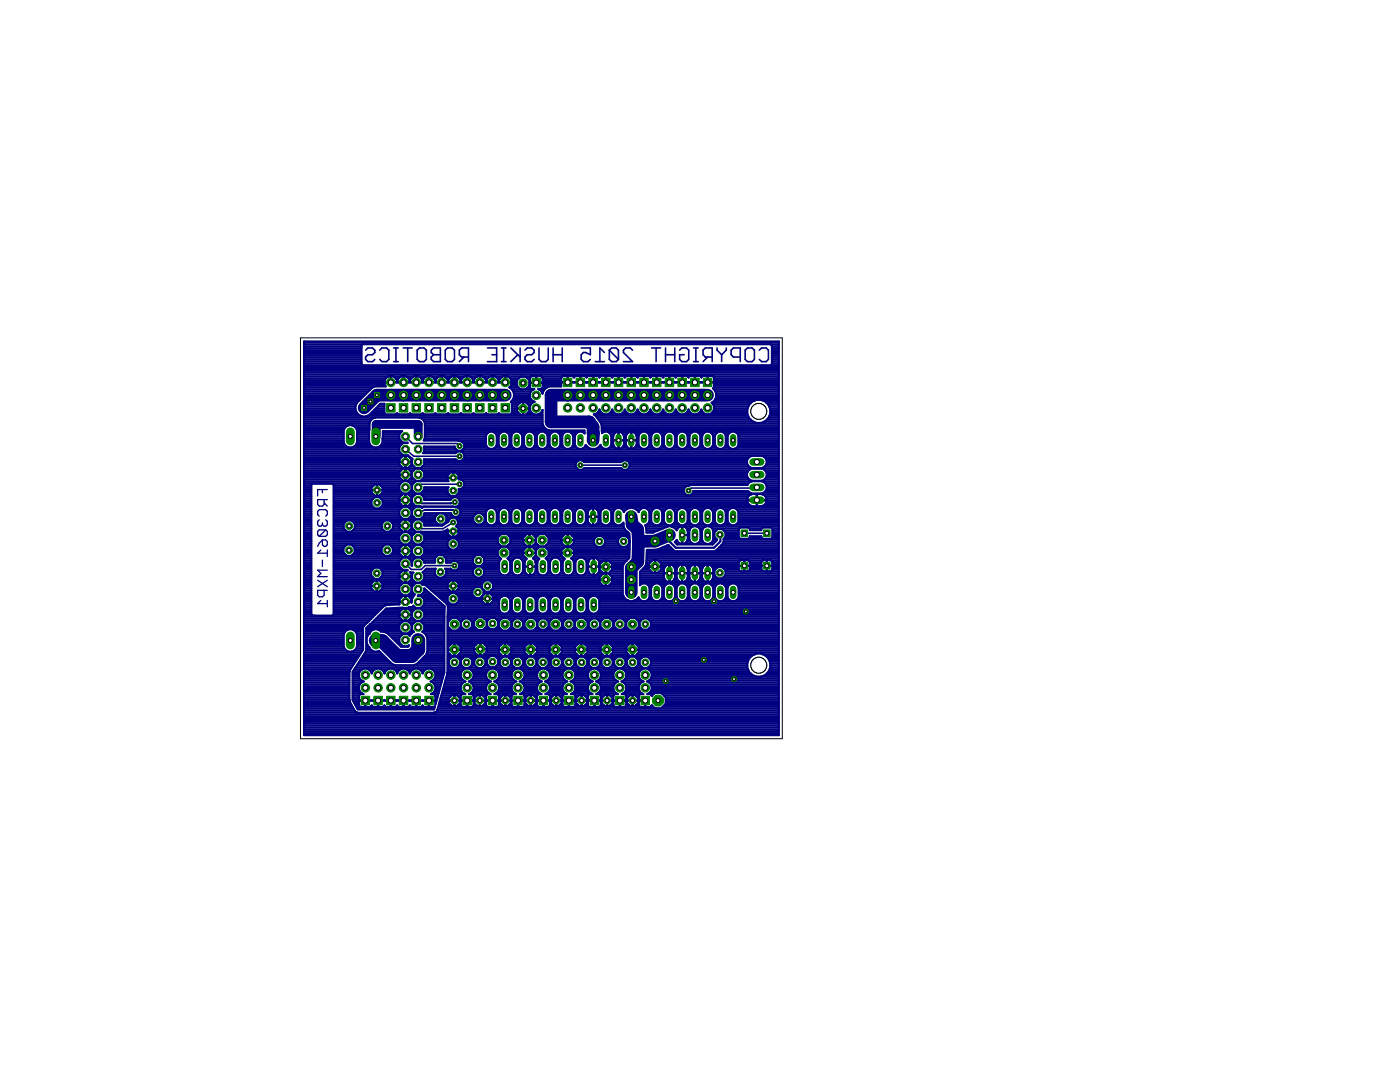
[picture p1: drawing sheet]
<svg xmlns="http://www.w3.org/2000/svg" width="279mm" height="216mm" viewBox="0 0 279 216" stroke-linecap="round" stroke-linejoin="round" font-family="sans-serif">
<g fill="none" stroke="#000080" stroke-width=".25">
<path d="M64.3 97.7v.6M64.7 99.7v1l-.4 .3h-.6l-.3-.3v-1h1.9M65.3 97.7h-1.9v1.3M63.4 115.8l1.9 1.3M63.7 103l-.3-.3v-.7l.3-.3h1.3l.3 .3v.7l-.3 .3M63.7 103.7l-.3 .3v.7l.3 .3h.3l.3-.3M64 109.7l-.6 .7h1.9M64 119.8l-.6 .6h1.9M64.3 104.4v.3M64.3 107.7h.7l.3 .4v.6l-.3 .3h-.3l-.4-.3zM64.3 111.8v1.3M64.3 107.7l-.6 .7-.3 .6"/>
<path d="M64.7 117.8v1l-.4 .3h-.6l-.3-.3v-1h1.9M64.7 100.3l.6 .7M65 105.7h-1.3l-.3 .3v.7l.3 .3M65 103.7l.3 .3v.7l-.3 .3h-.3l-.4-.3M65 105.7l.3 .3v.7l-.3 .3h-1.3M65 105.7l-1.3 1.3M65.3 109.7v1.3M65.3 119.8v1.3M65.3 113.8h-1.9l.6 .6-.6 .7h1.9M65.3 115.8l-1.9 1.3"/>
</g>
<g fill="none" stroke="#000080" stroke-width=".32">
<path d="M73 69.9l.4-.5h.9l.5 .5v.4l-.5 .5h-.9l-.4 .4v.5l.4 .5h.9l.5-.5M75.8 69.9l.4-.5h1l.4 .5v1.8l-.4 .5h-1l-.4-.5M78.5 69.4h1M78.5 72.2h1M79 69.4v2.8M80.5 69.4h1.8M81.4 69.4v2.8M83.2 69.9l.5-.5h.9l.5 .5v1.8l-.5 .5h-.9l-.5-.5zM86.1 69.9l.4-.5h1.4v2.8h-1.4l-.4-.5v-.5l.4-.4-.4-.5zM86.5 70.8h1.4M88.9 69.9l.4-.5h.9l.5 .5v1.8l-.5 .5h-.9l-.4-.5zM92.6 71.2l-.9 1"/>
<path d="M93.5 71.2h-1.4l-.4-.4v-.9l.4-.5h1.4v2.8M97.3 69.4h1.8v2.8h-1.8M98.2 70.8h.9M100.1 69.4h.9M100.1 72.2h.9M100.5 69.4v2.8M102 69.4l1.8 1.8M103.3 70.8l-1.3 1.4M103.8 69.4v2.8M104.8 69.9l.4-.5h.9l.5 .5v.4l-.5 .5h-.9l-.4 .4v.5l.4 .5h.9l.5-.5M107.6 69.4v2.3l.4 .5h.9l.5-.5v-2.3M110.4 70.8h1.8"/>
<path d="M110.4 69.4v2.8M112.2 69.4v2.8M116 69.4h1.8v1.4l-.9-.5h-.5l-.4 .5v.9l.4 .5h1l.4-.5M118.8 72.2h1.8M120.6 70.3l-.9-.9v2.8M121.6 69.9l.5-.5h.9l.4 .5v1.8M121.6 69.9v1.8l.5 .5h.9l.4-.5M121.6 69.9l1.8 1.8M126.2 69.9l-.4-.5h-.9l-.5 .5v.4l1.8 1.9h-1.8M130 69.4h1.8M130.9 69.4v2.8M132.8 70.8h1.9"/>
<path d="M132.8 69.4v2.8M134.7 69.4v2.8M135.6 69.9l.5-.5h.9l.5 .5v1.8l-.5 .5h-.9l-.5-.5v-.9h.9M138.4 69.4h.9M138.4 72.2h.9M138.9 69.4v2.8M141.2 71.2l-.9 1M142.1 71.2h-1.3l-.5-.4v-.9l.5-.5h1.3v2.8M143.1 69.4v.5l.9 .9M144 70.8v1.4M144.9 69.4v.5l-.9 .9M147.7 71.2h-1.3l-.5-.4v-.9l.5-.5h1.3v2.8"/>
<path d="M148.7 69.9l.5-.5h.9l.5 .5v1.8l-.5 .5h-.9l-.5-.5zM151.5 69.9l.5-.5h.9l.5 .5v1.8l-.5 .5h-.9l-.5-.5M80.9 89.6l1.7 1.4h9.1M80.9 87.1l1.4 1.4h8.9l.5 .5M83.5 99.8l.6 .6M91.7 96.6h-7.6l-.6 .7M115.8 92.8h8.9M151 97.3l-.1 .1h-13l-.5 .5M80.9 112.5l1.2 1.1h2l.8-.7h5.8M84.8 101.7l-1.3 .6M90.4 104.2l-2 1.3h-4.3l-.6-.6M148.5 106.4h4.5"/>
</g>
<path d="M100.8 78.8h-25.6l-2.5 2.6M141.2 78.8h-31.2v5.4h7.6l.8 1v2.7M126 103.1l.2 1.5 1.1 1 .1 2.4M127.4 108l-.1 4.1-1.3 1.3v4.8M133.6 106.8l-2.9 1.2h-3.3" fill="none" stroke="#000080" stroke-width="2.5"/>
<g fill="none" stroke="#000080" stroke-width=".42">
<path d="M60.7 76.2h42.4M60.7 68.1h94.7v78.6h-94.7zM60.7 72.9h94.7M60.7 75.1h16.8M60.7 80h10.9M60.7 79.6h11.3M60.7 79.2h11.7M60.7 78.9h12M60.7 78.5h12.4M60.7 78.1h12.8M60.7 77.7h13.2M60.7 77.4h13.6"/>
<path d="M60.7 77h16.2M60.7 76.6h16M60.7 75.9h16.1M60.7 75.5h16.3M60.7 74.7h94.7M60.7 74.4h94.7M60.7 74h94.7M60.7 73.6h94.7M60.7 73.2h94.7M60.7 72.5h11.4M60.7 72.1h11.4M60.7 71.8h11.4"/>
<path d="M60.7 71.4h11.4M60.7 71h11.4M60.7 70.6h11.4M60.7 70.3h11.4M60.7 69.9h11.4M60.7 69.5h11.4M60.7 69.1h11.4M60.7 68.7h11.6M60.7 68.4h94.7M72.4 72.9l-.3-.3v-3.7l.3-.2h81.4l.3 .2v3.7l-.3 .3M73.7 77.9h.1M76.7 76.2a1.26 1.26 0 0 1 1.2-1.2v1.3h-1.2l.2 .7"/>
<path d="M76.9 77l.1 .1h-2.1l-.7 .3M77.9 75.1h.1M77.9 75.9h.1M77.9 75.5h.1M78 75a1.26 1.26 0 0 1 1.3 1 1.26 1.26 0 0 1 1.2-1v1.3h-2.5zM78.5 75.1h1.5M79 75.5h.5M79.2 75.9h.1M80.5 75.1h.1M80.5 75.9h.1M80.5 75.5h.1M80.6 75a1.26 1.26 0 0 1 1.2 1 1.26 1.26 0 0 1 1.2-1v1.3h-2.4z"/>
<path d="M81 75.1h1.5M81.5 75.5h.6M81.7 75.9h.2M83 75.1h.1M83 75.9h.1M83 75.5h.1M83.1 75a1.26 1.26 0 0 1 1.2 1 1.26 1.26 0 0 1 1.3-1v1.3h-2.5zM83.6 75.1h1.5M84.1 75.5h.5M84.3 75.9h.1M85.6 75.1h.1M85.6 75.9h.1"/>
<path d="M85.6 75.5h.1M85.7 75a1.31 1.31 0 0 1 1.2 1 1.26 1.26 0 0 1 1.2-1v1.3h-2.4zM86.1 75.1h1.5M86.6 75.5h.5M86.8 75.9h.1M88.1 75.1h.1M88.1 75.9h.1M88.1 75.5h.1M88.2 75a1.27 1.27 0 0 1 1.2 1 1.32 1.32 0 0 1 1.2-1v1.3h-2.4zM88.7 75.1h1.5M89.2 75.5h.5M89.4 75.9h.1"/>
<path d="M89.4 76h.1M90.6 75.1h.1M90.6 75.9h.1M90.6 75.5h.1M90.7 75a1.27 1.27 0 0 1 1.2 1 1.32 1.32 0 0 1 1.3-1v1.3h-2.5zM91.2 75.1h1.5M91.7 75.5h.5M91.9 75.9h.1M92 76h.1M93.2 75.1h.1M93.2 75.9h.1M93.2 75.5h.1"/>
<path d="M93.3 75v1.3h2.4v-1.3M93.3 75h.1M93.3 75a1.27 1.27 0 0 1 1.2 1M93.7 75.1h1.5M94.2 75.5h.6M94.4 75.9h.2M94.5 76h.1M95.7 75h.1M95.7 75a1.27 1.27 0 0 0-1.2 1M95.7 75.1h.1M95.7 75.9h.1M95.7 75.5h.1"/>
<path d="M95.8 75v1.3h2.5v-1.3a1.27 1.27 0 0 0-1.3 1M95.8 75h.1M95.9 75a1.27 1.27 0 0 1 1.1 1M96.3 75.1h1.5M96.8 75.5h.5M97 75.9h.1M97 76h.1M98.3 75.1h.1M98.3 75.9h.1M98.3 75.5h.1M98.4 75a1.27 1.27 0 0 1 1.2 1 1.32 1.32 0 0 1 1.2-1v1.3h-2.4zM98.8 75.1h1.5"/>
<path d="M99.3 75.5h.5M99.5 75.9h.1M99.6 76h.1M100.8 75.1h.1M100.8 75.9h.1M100.8 75.5h.1M101.4 75.1h4.6M101.7 77.3a1.72 1.72 0 0 1 .3 2.9l.2 .1v2.1l-.3 .3h-2.1l-.2-.3-.3 .3h-2l-.3-.3-.2 .3h-2.1l-.2-.3-.2 .3h-2.1l-.2-.3-.3 .3h-2l-.3-.3-.2 .3h-2.1l-.2-.3-.3 .3h-2l-.3-.3-.2 .3h-2.1l-.2-.3-.2 .3h-2.1l-.2-.3-.3 .3h-2l-.3-.3v-1.8h-.8l-2.3 2.2a1.76 1.76 0 0 1-2.2-.2 1.76 1.76 0 0 1-.2-2.2l3-3M101.7 77.3h.1M101.8 77.4h1.8M101.9 75.5h1.7M101.9 77h1.3"/>
<path d="M102.1 75.9h1.1M102.1 76.6h1M102.2 76.2a1.3 1.3 0 0 0-1.3-1.2v1.3h1.3l-.2 .7-.3 .3M102.2 80h4.1M102.2 77.7h4.2M102.4 79.6h3.5M102.4 78.1h3.6M102.6 79.2h3.1M102.6 78.9h3.1M102.6 78.5h3.2M103.9 75.2l-.8 .7v1l.8 .8h1l.8-.8v-1l-.8-.7M105.2 77.4h.5"/>
<path d="M105.2 75.5h.5M105.6 77h.1M105.6 75.9h.1M105.7 76.2h.1M105.7 76.6h.1M105.7 77.4v-1h1.3v-1.3h-1.1l-.2 .4v.8h2.6v-.8l-.2-.4h-1v1.3h1.2v1M105.7 77.4l.3 .2h.6a1.31 1.31 0 0 0-.7 2M105.9 79.6l.4 .4M106.3 80l.4 .2a1.31 1.31 0 0 0-.6 2.1 1.31 1.31 0 0 0 2.2-.5v2.7l.2 .7 .5 .4 .6 .3h7v.6a1.1 1.1 0 0 0-1.1-.4 1.1 1.1 0 0 0-.8 .9v1.7a1.1 1.1 0 0 0 1.1 .9 1.1 1.1 0 0 0 1.1-.8 1.75 1.75 0 0 0 2.4 .6M107 76.2h.1M107 75.1h.1M107 75.9h.1"/>
<path d="M107 75.5h.1M107.6 77.7h1M108.1 75.1h4.1M108.1 78.1h.3M108.2 78.5h.1M108.3 78.5h.1M108.3 77.4l-.3 .2h-.6l.4 .2 .5 .7M108.3 77.4h.8M108.3 76.2h47.1M108.3 77h3.7M108.3 76.6h3.7M108.3 75.9h3.7"/>
<path d="M108.3 75.5h3.7M112 76.2v-.8l.2-.3 1-.1v1.3h-1.2v.8h-2.4l-.6 .3-.5 .5-.2 .6M113.2 75.1h.1M113.2 75.9h.1M113.2 75.5h.1M113.3 75h1l.3 .3 .2-.3h1v1.3h-2.5zM114.4 75.1h.3M114.6 75.3h.1M115.8 75.1h.1M115.8 75.9h.1M115.8 75.5h.1M115.9 75h.9l.3 .3 .2-.3h1v1.3h-2.4z"/>
<path d="M117 75.1h.2M117.1 75.3h.1M118.3 75.1h.1M118.3 75.9h.1M118.3 75.5h.1M118.4 75h1l.2 .3 .3-.3h1v1.3h-2.5zM119.5 75.1h.3M119.6 75.3h.1M120.9 75.1h.1M120.9 75.9h.1M120.9 75.5h.1M121 75h.9l.3 .3 .2-.3h1v1.3h-2.4z"/>
<path d="M122 75.1h.3M122.2 75.3h.1M123.4 75.1h.1M123.4 75.9h.1M123.4 75.5h.1M123.5 75h1l.2 .3 .3-.3h.9v1.3h-2.4zM124.6 75.1h.2M124.7 75.3h.1M125.9 75.1h.1M125.9 75.9h.1M125.9 75.5h.1M126 75h1l.3 .3 .2-.3h1v1.3h-2.5z"/>
<path d="M127.1 75.1h.3M127.3 75.3h.1M128.5 75.1h.1M128.5 75.9h.1M128.5 75.5h.1M128.6 75h.9l.3 .3 .2-.3h1v1.3h-2.4zM129.7 75.1h.2M129.8 75.3h.1M131 75.1h.1M131 75.9h.1M131 75.5h.1M131.1 75h1l.2 .3 .3-.3h1v1.3h-2.5z"/>
<path d="M132.2 75.1h.3M132.3 75.3h.1M133.6 75.1h.1M133.6 75.9h.1M133.6 75.5h.1M133.6 75h1l.3 .3 .2-.3h1v1.3h-2.5zM134.7 75.1h.3M134.9 75.3h.1M136.1 75.1h.1M136.1 75.9h.1M136.1 75.5h.1M136.2 75h1l.2 .3 .3-.3h.9v1.3h-2.4z"/>
<path d="M137.3 75.1h.2M137.4 75.3h.1M138.6 75.1h.1M138.6 75.9h.1M138.6 75.5h.1M138.7 75h1l.3 .3 .2-.3h1v1.3h-2.5zM139.8 75.1h.3M140 75.3h.1M141.2 75.1h.1M141.2 75.9h.1M141.2 75.5h.1M142.3 77.5a1.72 1.72 0 0 1-.3 2.9"/>
<path d="M142.3 77.5h.1M142.4 75.1h13M142.5 77.4h12.9M142.5 80h8M142.5 76.2v-.8l-.2-.3-1-.1v1.3h1.2v.9l-.2 .3M142.5 77h12.9M142.5 76.6h12.9M142.5 75.9h12.9M142.5 75.5h12.9M142.5 77.7h12.9M142.7 79.6h12.7M142.8 78.1h12.6"/>
<path d="M142.9 79.2h12.5M142.9 78.9h12.5M142.9 78.5h12.5M152.4 80h3M153.9 68.7h1.5M154.1 72.5h1.3M154.1 72.1h1.3M154.1 71.8h1.3M154.1 71.4h1.3M154.1 71h1.3M154.1 70.6h1.3M154.1 70.3h1.3"/>
<path d="M154.1 69.9h1.3M154.1 69.5h1.3M154.1 69.1h1.3M60.7 90.8h20.7l.9 .8-.1 1.1 .8 .7h.9l.8-.7v-1M60.7 99.8h1.4M60.7 87.8h7.9M60.7 95.3h19.1M60.7 97.2h1.4M60.7 97.6h1.4M60.7 99.5h1.4M60.7 99.1h1.4M60.7 98.7h1.4"/>
<path d="M60.7 98.3h1.4M60.7 98h1.4M60.7 96.8h1.4M60.7 96.5h19.3M60.7 96.1h19.6M60.7 95.7h19.5M60.7 95h19M60.7 94.6h19M60.7 94.2h19M60.7 93.9h19.4M60.7 93.5h54.4M60.7 93.1h19.4"/>
<path d="M60.7 92.7h19M60.7 92.4h19M60.7 92h19M60.7 91.6h19.1M60.7 91.2h19.4M60.7 90.5h19.3M60.7 90.1h19M60.7 89.7h19M60.7 89.3h19M60.7 89h8.3M60.7 88.6h8M60.7 88.2h7.9"/>
<path d="M60.7 87.5h7.9M60.7 87.1h7.9M60.7 86.7h7.9M60.7 86.4h7.9M60.7 86h7.9M60.7 85.6h8M60.7 85.2h8.3M60.7 84.9h8.9M60.7 84.5h13M60.7 84.1h13.2M60.7 83.7h13.4M60.7 83.4h14.1"/>
<path d="M60.7 83h11.3M60.7 82.6h10.7M60.7 82.2h10.4M60.7 81.9h10.3M60.7 81.5h10.2M60.7 81.1h10.2M60.7 80.7h10.4M60.7 80.4h10.5M62.1 96.7l.3-.2h4l.2 .2v25.9l-.2 .2h-4l-.3-.2zM66.6 99.8h7.6M66.6 97.2h7.6M66.6 97.6h7.5"/>
<path d="M66.6 99.5h7.9M66.6 99.1h13.3M66.6 98.7h8M66.6 98.3h7.6M66.6 98h7.5M66.6 96.8h8M68.6 88.2a1.37 1.37 0 0 0 1.3 1.1 1.37 1.37 0 0 0 1.4-1.1M68.6 88.2v-2.3a1.37 1.37 0 0 1 1.3-1.1 1.37 1.37 0 0 1 1.4 1.1v2.3M70.2 84.9h3.5M70.8 89h3.3M70.9 85.2h2.8M71.1 88.6h2.7"/>
<path d="M71.1 85.6h2.6M71.3 87.8h2.4M71.3 88.2h2.4M71.3 87.5h2.4M71.3 87.1h2.4M71.3 86.7h2.4M71.3 86.4h2.4M71.3 86h2.4M73.3 83h35M73.7 88.2a1.37 1.37 0 0 0 1.3 1.1 1.37 1.37 0 0 0 1.3-1.1M73.9 82.6h3M74.1 97.8h2.3"/>
<path d="M74.3 82.2h2.4M74.6 81.9h2.1M75 81.5h1.7M75 87.1h.1M75.2 96.7v2.2M75.2 97.2h.1M75.2 97.6h.1M75.2 98.7h.1M75.2 98.3h.1M75.2 98h.1M75.2 96.8h.1M75.4 81.1h1.3"/>
<path d="M75.8 80.7h.9M75.9 96.8h3.8M75.9 89h3.9M75.9 98.7h4.4M76 99.5h3.7M76.2 88.6h4M76.3 97.2h3.4M76.3 98.3h4M76.3 99.8h5.9M76.3 88.2l.1-2.2h3.9l-.6 .6v1l.7 .7 1 .1h-1l-.7 .7v1l.7 .7M76.3 87.8h3.6M76.3 88.2h4"/>
<path d="M76.4 97.6h3.3M76.4 98h3.5M76.4 87.5h3.3M76.4 87.1h3.3M76.4 86.7h3.3M76.4 86.4h3.5M79.1 82.6h.3M79.7 91.7l.7-.7h.5v2.4h-.5l-.7-.7v-.5h2.4v.5l-.7 .7h-.4v-2.4h.4l.7 .7v.4h-2.4zM79.7 94.2l.7-.7h.5v2.4h-.5l-.7-.7v-.4h2.4v.4l-.7 .7h-.4v-2.4h.4l.7 .7M79.7 94.2v.5h2.4v-.5M79.7 99.8v.5l.7 .7h2.5M80.9 95.3h.1"/>
<path d="M80.9 99.5h.1M80.9 99.1h.1M80.9 98.7h.1M80.9 95.7h.1M80.9 95h.1M80.9 94.6h.1M80.9 94.2h.1M80.9 93.9h.1M80.9 93.1h.1M80.9 92.7h.1M80.9 92.4h.1M80.9 92h.1"/>
<path d="M80.9 91.6h.1M80.9 91.2h.1M81.5 96.1h1.4M81.6 98.7h1.2M81.6 98.3h1.2M81.6 82.6h.4M81.6 95.7h1.1M81.7 91.2h.2M81.7 93.1h1M81.8 93.9h.8M81.9 96.5h.6M81.9 98h.5"/>
<path d="M81.9 99.1h.5M82 95.3h.4M82.1 91.6h.2M82.1 92.7h.2M82.1 99.8v.5l-.7 .7M82.1 97.2h.1M82.1 97.6h.1M82.1 99.5h.1M82.1 96.8h.1M82.1 95h.1M82.1 94.6h.1M82.1 94.2h.1"/>
<path d="M82.1 92.4h.1M82.1 92h.1M82.2 94.2v1l.8 .7h.9l.8-.7v-1M82.2 94.2l.8-.7h.9l.8 .7M83.8 83.4h24.5M84.1 98.7h5.6M84.1 98.3h5.2M84.2 82.6h.3M84.2 95.7h5.1M84.3 93.1h30.6M84.3 93.9h65.2M84.4 83.7h23.9"/>
<path d="M84.5 98h4.8M84.5 99.1h64.8M84.5 95.3h64.7M84.6 92.7h30.3M84.6 91.6l.1 .1M84.6 89.1h.1M84.7 89.1v1l-.3 .3h6.6a.96 .96 0 0 1 .9-.3 .96 .96 0 0 1 .8 .7M84.7 97.6h4.6M84.7 99.5h5.4M84.7 95h4.6M84.7 94.6h4.9M84.7 94.2h64.5"/>
<path d="M84.7 92.4h30.3M84.7 92h6.8M84.7 90.1h6.7M84.7 89.7h6.4M84.7 89.3h6.1M84.7 84.1h23.6M84.8 87.5h12.2M84.8 87.1h12.2M84.8 86.7h12.3M84.8 86.4h12.6M84.8 86h31.8M84.8 85.6h24.2"/>
<path d="M84.8 85.2h23.8M84.8 84.9h23.6M84.8 84.5h23.5M86.7 82.6h.4M89.2 82.6h.4M89.3 98.3l.7 .7h.9l.6-.7M90.4 94.2v1.2M90.4 95h.1M90.4 94.6h.1M91.2 98.7h45.7M91.3 94.6h57.8M91.3 87.9l.2 .1a.99 .99 0 0 1 1.2 .8 .99 .99 0 0 1-.8 1.1 .99 .99 0 0 1-1.2-.8h-6.1"/>
<path d="M91.4 99.5h57.7M91.5 98.3h45.1M91.5 98h45M91.5 95h57.6M91.7 99.8h63.7M91.8 82.6h.3M91.9 92h23.4M92 90.1h63.4M92 95.7h57.6M92.3 88.2h4.7M92.3 89.7h63.1M92.5 97.2h44.2"/>
<path d="M92.5 91.6h56.7M92.5 90.5h62.9M92.5 96.1l-.6-.4h-.4v-.8l-.6-.7h-.9l-.7 .7v.9l.2 .2h-6.5l-.8 .8v.9l.8 .8h.9l.8-.8v-.5h4.8l-.2 .2v.9M92.5 96.1l.2 .3M92.5 96.1h57.4M92.6 88.6h4.4M92.6 89.3h4.8M92.6 96.8h45M92.7 91.2a.97 .97 0 0 1-.8 .8 .97 .97 0 0 1-.9-.4h-6.4M92.7 90.8h62.7M92.7 90.8v.4M92.7 96.4a.99 .99 0 0 1-.8 1.2"/>
<path d="M92.7 96.5h56.7M92.7 91.2h56.8M92.7 89h4.4M94.3 82.6h.4M96.9 82.6h.3M97 87.8l-12.4 .1 .2-.5v-3l-.2-.5-.4-.4-.5-.2h-8.9l-.5 .2-.6 .9v3.8M97.1 86.6a1.11 1.11 0 0 1 1.2-.5 1.11 1.11 0 0 1 .8 .9v1.7a1.11 1.11 0 0 1-1 .9 1.11 1.11 0 0 1-1.1-.9v-1.7zM98.7 86.4h1.2M98.7 89.3h1.2M99 89h.6M99 86.7h.6M99.1 87.8h.4"/>
<path d="M99.1 88.6h.4M99.1 88.2h.4M99.1 87.5h.4M99.1 87.1h.4M99.4 82.6h.4M99.7 86.6a1.11 1.11 0 0 1 1.1-.5 1.11 1.11 0 0 1 .9 .9v1.7a1.11 1.11 0 0 1-1.1 .9 1.11 1.11 0 0 1-1.1-.9v-1.7zM101.3 86.4h1.1M101.3 89.3h1.1M101.6 89h.6M101.6 86.7h.6M101.7 87.8h.3M101.7 88.6h.3"/>
<path d="M101.7 88.2h.3M101.7 87.5h.3M101.7 87.1h.3M101.9 82.6h1.8M102.2 82.2h1.2M102.2 81.9h.9M102.2 81.5h.9M102.2 81.1h.9M102.2 80.7h1.2M102.2 80.4h1.6M102.2 86.6a1.11 1.11 0 0 1 1.2-.5 1.11 1.11 0 0 1 .8 .9v1.7a1.11 1.11 0 0 1-1.1 .9 1.11 1.11 0 0 1-1.1-.9v-1.7zM103.1 81.5h2.6"/>
<path d="M103.8 86.4h1.2M103.8 89.3h1.2M104.1 89h.6M104.1 86.7h.6M104.2 87.8h.4M104.2 88.6h.4M104.2 88.2h.4M104.2 87.5h.4M104.2 87.1h.4M104.4 80.2v2.6M104.4 82.6h.1M104.4 82.2h.1"/>
<path d="M104.4 81.9h.1M104.4 81.5h.1M104.4 81.1h.1M104.4 80.7h.1M104.4 80.4h.1M104.8 86.6a1.11 1.11 0 0 1 1.1-.5 1.11 1.11 0 0 1 .9 .9v1.7a1.11 1.11 0 0 1-1.1 .9 1.11 1.11 0 0 1-1.1-.9v-1.7zM105 80.4h1.3M105.1 82.6h1.4M105.4 80.7h.5M105.5 82.2h.5M105.7 81.9h.1M105.7 81.5h.1"/>
<path d="M105.7 81.1h.1M106.3 86.4h1.2M106.4 89.3h1.1M106.7 89h.5M106.7 86.7h.5M106.8 87.8h.3M106.8 88.6h.3M106.8 88.2h.3M106.8 87.5h.3M106.8 87.1h.3M107.3 86.6a1.11 1.11 0 0 1 1.1-.5 1.11 1.11 0 0 1 .9 .9v1.7a1.11 1.11 0 0 1-1.1 .9 1.11 1.11 0 0 1-1.1-.9v-1.7zM107.6 82.6h.7"/>
<path d="M108.1 82.2h.2M108.2 81.9h.1M108.9 86.4h1.2M108.9 89.3h1.2M109.2 86.7h.6M109.2 89h.6M109.3 87.8h.4M109.3 88.6h.4M109.3 88.2h.4M109.3 87.5h.4M109.3 87.1h.4M109.8 86.6a1.11 1.11 0 0 1 1.2-.5 1.11 1.11 0 0 1 .8 .9v1.7a1.11 1.11 0 0 1-1 .9 1.11 1.11 0 0 1-1.1-.9v-1.7z"/>
<path d="M111.4 86.4h1.2M111.4 89.3h1.2M111.7 86.7h.6M111.7 89h.6M111.8 87.8h.4M111.8 88.6h.4M111.8 88.2h.4M111.8 87.5h.4M111.8 87.1h.4M112.4 86.6a1.11 1.11 0 0 1 1.1-.5 1.11 1.11 0 0 1 .9 .9v1.7a1.11 1.11 0 0 1-1.1 .9 1.11 1.11 0 0 1-1.1-.9v-1.7zM114 86.4h1.1M114 89.3h1.1"/>
<path d="M114.3 86.7h.6M114.3 89h.6M114.4 87.8h.3M114.4 88.6h.3M114.4 88.2h.3M114.4 87.5h.3M114.4 87.1h.3M115 92.3a.95 .95 0 0 1 1.6-.1h7.4a.96 .96 0 0 1 1.4-.1 .96 .96 0 0 1 0 1.4 .96 .96 0 0 1-1.4-.1h-7.4a.97 .97 0 0 1-1.3 .2 .97 .97 0 0 1-.3-1.3zM116.3 92h7.9M116.5 86.4h.1M116.5 93.5h7.5M116.5 89.3h1"/>
<path d="M116.8 89h.3M118.8 82.6h1.7M118.9 83h30.4M119.1 83.4h30.4M119.3 89.3h.9M119.3 82.2h.6M119.4 83.7h30.4M119.6 81.9h.1M119.7 89h.2M119.7 84.1h30.6M120 84.5h35.4M120.1 84.9v1.2"/>
<path d="M120.1 86h35.3M120.1 85.6h35.3M120.1 85.2h35.3M120.1 84.9h35.3M120.1 86.1l.1 .1M120.1 86.4h.1M120.2 86.2l-.1 .2a1.1 1.1 0 0 1 1.9 .6v1.7a1.11 1.11 0 0 1-1 .9 1.11 1.11 0 0 1-1.2-.8l-.5 .6M121.3 82.6h1.7M121.6 86.4h1.2M121.6 89.3h1.2M121.9 86.7h.6M121.9 82.2h.6"/>
<path d="M121.9 89h.6M122 87.8h5.4M122 88.6h.4M122 88.2h.4M122 87.5h.4M122 87.1h.4M122.1 81.9h.1M122.6 86.5a1.1 1.1 0 0 1 1.2-.3 1.1 1.1 0 0 1 .7 .9v1.5a1.09 1.09 0 0 1-1 1 1.09 1.09 0 0 1-1.1-1v-1.5zM123.4 86.1v3.5M123.4 89.3h.1M123.4 89h.1M123.4 88.6h.1"/>
<path d="M123.4 88.2h.1M123.4 87.5h.1M123.4 87.1h.1M123.4 86.7h.1M123.4 86.4h.1M123.9 82.6h1.7M124.1 86.4h1.2M124.1 89.3h1.2M124.4 89h.6M124.4 86.7h.6M124.4 82.2h.6M124.5 87.1h.4"/>
<path d="M124.5 88.6h.4M124.5 88.2h.4M124.5 87.5h.4M124.7 81.9h.1M125.2 86.5a1.1 1.1 0 0 1 1.1-.3 1.1 1.1 0 0 1 .8 .9v1.5a1.09 1.09 0 0 1-1.1 1 1.09 1.09 0 0 1-1.1-1v-1.5zM125.2 92h23.9M125.4 93.5h30M125.6 92.4h23.5M125.6 93.1h23.9M125.7 92.7h23.5M126 86.1v3.5M126 89.3h.1"/>
<path d="M126 89h.1M126 88.6h.1M126 88.2h.1M126 87.5h.1M126 87.1h.1M126 86.7h.1M126 86.4h.1M126.4 82.6h1.7M126.6 86.4h1.2M126.7 89.3h1.1M127 89h.6M127 86.7h.6"/>
<path d="M127 82.2h.6M127.1 87.1h.3M127.1 88.6h.3M127.1 88.2h.3M127.1 87.5h.3M127.2 81.9h.1M127.6 86.6a1.13 1.13 0 0 1 1.1-.5 1.13 1.13 0 0 1 .9 .9v1.7a1.13 1.13 0 0 1-1.1 .9 1.13 1.13 0 0 1-1.1-.9v-1.7zM128.9 82.6h1.7M129.2 89.3h1.2M129.2 86.4h1.2M129.5 89h.6M129.5 86.7h.6"/>
<path d="M129.5 82.2h.6M129.6 87.8h.4M129.6 88.6h.4M129.6 88.2h.4M129.6 87.5h.4M129.6 87.1h.4M129.7 81.9h.2M130.1 86.6a1.13 1.13 0 0 1 1.2-.5 1.13 1.13 0 0 1 .9 .9v1.7a1.13 1.13 0 0 1-1.1 .9 1.13 1.13 0 0 1-1.1-.9v-1.7zM131.5 82.6h1.7M131.7 89.3h1.2M131.7 86.4h1.2M132 89h.6"/>
<path d="M132 86.7h.6M132 82.2h.6M132.2 87.8h.3M132.2 88.6h.3M132.2 88.2h.3M132.2 87.5h.3M132.2 87.1h.3M132.3 81.9h.1M132.7 86.6a1.13 1.13 0 0 1 1.1-.5 1.13 1.13 0 0 1 .9 .9v1.7a1.13 1.13 0 0 1-1.1 .9 1.13 1.13 0 0 1-1.1-.9v-1.7zM134 82.6h1.7M134.3 89.3h1.2M134.3 86.4h1.2"/>
<path d="M134.6 89h.6M134.6 86.7h.6M134.6 82.2h.6M134.7 87.8h.3M134.7 88.6h.3M134.7 88.2h.3M134.7 87.5h.3M134.7 87.1h.3M134.8 81.9h.1M135.2 86.6a1.13 1.13 0 0 1 1.2-.5 1.13 1.13 0 0 1 .8 .9v1.7a1.13 1.13 0 0 1-1.1 .9 1.13 1.13 0 0 1-1.1-.9v-1.7zM136.5 97.6h-45v.7M136.6 82.6h1.7"/>
<path d="M136.8 89.3h1.2M136.8 86.4h1.2M137.1 89h.6M137.1 86.7h.6M137.1 82.2h.6M137.2 87.8h.4M137.2 88.6h.4M137.2 88.2h.4M137.2 87.5h.4M137.2 87.1h.4M137.4 81.9h.1M137.6 96.9l11.6-.1 .4-.6 .5-.2h1.9a1.24 1.24 0 0 1 .8 1.9"/>
<path d="M137.6 96.9a.99 .99 0 0 0-1.2 .7 .99 .99 0 0 0 .8 1.2 .99 .99 0 0 0 1.2-.8h10.9l.8 .5h1.9l.8-.6M137.8 86.6a1.13 1.13 0 0 1 1.1-.5 1.13 1.13 0 0 1 .9 .9v1.7a1.13 1.13 0 0 1-1.1 .9 1.13 1.13 0 0 1-1.1-.9v-1.7zM137.9 98.7h11.9M138.3 98.3h11.5M139.1 82.6h1.7M139.4 89.3h1.1M139.4 86.4h1.1M139.7 89h.6M139.7 86.7h.6M139.7 82.2h.6M139.8 87.8h.3M139.8 88.6h.3"/>
<path d="M139.8 88.2h.3M139.8 87.5h.3M139.8 87.1h.3M139.9 81.9h.1M140.3 86.6a1.13 1.13 0 0 1 1.1-.5 1.13 1.13 0 0 1 .9 .9v1.7a1.13 1.13 0 0 1-1.1 .9 1.13 1.13 0 0 1-1.1-.9v-1.7zM141.6 82.6h7.6M141.9 89.3h1.2M141.9 86.4h1.2M142 80.4l.3 .2 .2 .5M142 80.4h7.9M142.2 89h.6M142.2 86.7h.6"/>
<path d="M142.2 82.2h6.9M142.3 87.8h.4M142.3 88.6h.4M142.3 88.2h.4M142.3 87.5h.4M142.3 87.1h.4M142.3 80.7h7.2M142.4 81.9h6.7M142.5 81.1a1.31 1.31 0 0 1-1 1.6 1.31 1.31 0 0 1-1.5-1 1.31 1.31 0 0 1-1.3 1 1.31 1.31 0 0 1-1.3-1 1.31 1.31 0 0 1-1.3 1 1.31 1.31 0 0 1-1.2-1 1.31 1.31 0 0 1-1.3 1 1.31 1.31 0 0 1-1.3-1 1.31 1.31 0 0 1-1.2 1 1.31 1.31 0 0 1-1.3-1 1.31 1.31 0 0 1-1.3 1 1.31 1.31 0 0 1-1.2-1 1.31 1.31 0 0 1-1.3 1 1.31 1.31 0 0 1-1.3-1 1.31 1.31 0 0 1-1.3 1 1.31 1.31 0 0 1-1.2-1 1.31 1.31 0 0 1-1.3 1 1.31 1.31 0 0 1-1.3-1 1.2 1.2 0 0 1-1.1 1l1.3 1.5 .3 .7M142.5 81.5h6.7M142.5 81.1h6.9M142.8 86.6a1.11 1.11 0 0 1 1.2-.5 1.11 1.11 0 0 1 .8 .9v1.7a1.11 1.11 0 0 1-1 .9 1.11 1.11 0 0 1-1.1-.9v-1.7z"/>
<path d="M144.4 89.3h1.2M144.4 86.4h1.2M144.7 89h.6M144.7 86.7h.6M144.8 87.8h.4M144.8 88.6h.4M144.8 88.2h.4M144.8 87.5h.4M144.8 87.1h.4M145.4 86.6a1.11 1.11 0 0 1 1.1-.5 1.11 1.11 0 0 1 .9 .9v1.7a1.11 1.11 0 0 1-1.1 .9 1.11 1.11 0 0 1-1.1-.9v-1.7zM147 89.3h8.4M147 86.4h8.4"/>
<path d="M147.3 89h8.1M147.3 86.7h8.1M147.4 87.8h8M147.4 88.6h8M147.4 88.2h8M147.4 87.5h8M147.4 87.1h8M149.1 99.8l.3 .8M149.1 99.5v.2h3.9v-.2M149.1 99.5a1.21 1.21 0 0 1 1.1-.9h.8v2.4M149.3 91.5l.8-.5h1.9a1.24 1.24 0 0 1 1 1.2 1.24 1.24 0 0 1-1 1.2h-1.9a1.24 1.24 0 0 1-.8-1.9zM149.3 94l.8-.5h1.9a1.24 1.24 0 0 1 1 1.2 1.24 1.24 0 0 1-1 1.2h-1.9a1.24 1.24 0 0 1-.8-1.9z"/>
<path d="M151 99.5h.1M151 99.1h.1M151 98.7h.1M152.2 96.1h3.2M152.3 98.3h3.1M152.4 98.7h3M152.5 95.7h2.9M152.6 91.2h2.8M152.6 84.1h2.8M152.6 93.1h2.8M152.7 93.9h2.7M152.7 96.5h2.7"/>
<path d="M152.8 99.1h2.6M152.8 98h2.6M152.8 95.3h2.6M152.9 91.6h2.5M152.9 92.7h2.5M152.9 94.2h2.5M153 96.8h2.4M153 80.4h2.4M153 97.6h2.4M153 99.5h2.4M153 99.5a1.27 1.27 0 0 0-1.1-.9h-.8v2.4M153 99.8l-.3 .8"/>
<path d="M153 97.2h2.4M153 95h2.4M153 94.6h2.4M153 92.4h2.4M153 92h2.4M153 83.7h2.4M153.3 80.7h2.1M153.4 83.4h2M153.5 81.1h1.9M153.5 83h1.9M153.7 81.5h1.7M153.7 82.6h1.7"/>
<path d="M153.7 82.2h1.7M153.7 81.9h1.7M60.7 101h1.4M60.7 109.9h1.4M60.7 113.3h1.4M60.7 110.3h1.4M60.7 114.8h1.4M60.7 119.3h1.4M60.7 112.9h1.4M60.7 113.7h1.4M60.7 119.7h1.4M60.7 118.9h1.4"/>
<path d="M60.7 118.6h1.4M60.7 118.2h1.4M60.7 117.8h1.4M60.7 117.4h1.4M60.7 117.1h1.4M60.7 116.7h1.4M60.7 116.3h1.4M60.7 116h1.4M60.7 115.6h1.4M60.7 115.2h1.4M60.7 114.4h1.4M60.7 114.1h1.4"/>
<path d="M60.7 112.6h1.4M60.7 112.2h1.4M60.7 111.8h1.4M60.7 111.4h1.4M60.7 111.1h1.4M60.7 110.7h1.4M60.7 109.6h1.4M60.7 109.2h1.4M60.7 108.8h1.4M60.7 108.5h1.4M60.7 108.1h1.4M60.7 107.7h1.4"/>
<path d="M60.7 107.3h1.4M60.7 107h1.4M60.7 106.6h1.4M60.7 106.2h1.4M60.7 105.8h1.4M60.7 105.5h1.4M60.7 105.1h1.4M60.7 104.7h1.4M60.7 104.3h1.4M60.7 103.9h1.4M60.7 103.6h1.4M60.7 103.2h1.4"/>
<path d="M60.7 102.8h1.4M60.7 102.5h1.4M60.7 102.1h1.4M60.7 101.7h1.4M60.7 101.3h1.4M60.7 100.6h1.4M60.7 100.2h1.4M66.6 101h7.7M66.6 109.9h1.9M66.6 113.3h13.4M66.6 110.3h2M66.6 114.8h7.5"/>
<path d="M66.6 119.3h13.4M66.6 112.9h13.1M66.6 113.7h7.7M66.6 119.7h13.1M66.6 118.9h13.7M66.6 118.6h13.6M66.6 118.2h13.2M66.6 117.8h7.9M66.6 117.4h7.5M66.6 117.1h7.5M66.6 116.7h7.5M66.6 116.3h7.6"/>
<path d="M66.6 116h8M66.6 115.6h13.1M66.6 115.2h7.8M66.6 114.4h7.5M66.6 114.1h7.5M66.6 112.6h13.1M66.6 112.2h13.1M66.6 111.8h13.3M66.6 111.4h13.6M66.6 111.1h13.7M66.6 110.7h2.4M66.6 109.6h1.9"/>
<path d="M66.6 109.2h2.1M66.6 108.8h2.4M66.6 108.5h13.6M66.6 108.1h13.3M66.6 107.7h13.1M66.6 107.3h13.1M66.6 107h13.1M66.6 106.6h13.4M66.6 106.2h13.8M66.6 105.8h2.4M66.6 105.5h2M66.6 105.1h2"/>
<path d="M66.6 104.7h2M66.6 104.3h2.1M66.6 103.9h2.5M66.6 103.6h20.2M66.6 103.2h13.5M66.6 102.8h13.1M66.6 102.5h13.1M66.6 102.1h13.1M66.6 101.7h13.2M66.6 101.3h8.1M66.6 100.6h7.5M66.6 100.2h7.5"/>
<path d="M70.3 103.9h6.5M70.3 108.8h6.4M70.3 110.7h6.3M70.4 105.8h6.2M70.6 104.3h5.8M70.7 109.2h5.6M70.7 110.3h5.5M70.8 109.9h5.4M70.8 109.6h5.4M70.8 105.5h5.4M70.8 105.1h5.4M70.8 104.7h5.4"/>
<path d="M74.1 116.9h2.2M74.1 114.9l.6 .6h1l.6-.6M74.7 113.3l-.6 .6v1M75.2 115.8v2.2M75.2 117.8h.1M75.2 117.4h.1M75.2 117.1h.1M75.2 116.7h.1M75.2 116.3h.1M75.2 116h.1M75.7 113.3l.6 .6v1M75.8 116h4.3"/>
<path d="M75.8 101.3h4.4M75.9 117.8h3.8M76 115.2h3.7M76.1 113.7h5.2l.1 .1h-.4v2.4h.4l.7-.7M76.2 116.3h13.3M76.2 101h4.1M76.3 117.4h3.4M76.3 114.8h3.4M76.3 117.1h3.4M76.3 116.7h3.8M76.3 114.4h3.5M76.3 114.1h3.8"/>
<path d="M76.4 100.6h3.6M76.4 100.2h3.3M77.9 103.9h2.2M77.9 108.8h2.4M78 110.7h1.9M78 105.8h2.2M78.3 104.3h1.4M78.3 109.2h1.6M78.3 110.3h1.4M78.4 109.9h2.5M78.4 109.6h1.3M78.4 105.5h1.4"/>
<path d="M78.4 105.1h1.3M78.4 104.7h1.3M79.7 104.4l.7-.7h.5v2.4h-.5l-.7-.7v-.5h2.4v.5l-.7 .7h-.4v-2.4h.4l.7 .7v.4h-2.4zM79.7 109.5l.7-.8h.5v2.5h-.5l-.7-.8v-.4h2.4v.4l-.7 .8h-.4v-2.5h.4l.7 .8v.4h-2.4zM79.7 102.8v-1l.7-.7h1l.7 .7v1M79.7 117.1v1l.7 .7h1l.7-.7v-1M79.7 102.8l.7 .7h1l.7-.7M79.7 117.1l.7-.7h1l.7 .7M80.9 101v-2.4h-.5l-.7 .7v.4h2.4v-.4l-.7-.7h-.4v2.4M80.9 110.3h.1M80.9 114.8h.1M80.9 119.3h.1"/>
<path d="M80.9 119.7h.1M80.9 118.9h.1M80.9 116h.1M80.9 115.6h.1M80.9 115.2h.1M80.9 114.4h.1M80.9 114.1h.1M80.9 111.1h.1M80.9 110.7h.1M80.9 109.6h.1M80.9 109.2h.1M80.9 108.8h.1"/>
<path d="M80.9 105.8h.1M80.9 105.5h.1M80.9 105.1h.1M80.9 104.7h.1M80.9 104.3h.1M80.9 103.9h.1M80.9 100.6h.1M80.9 100.2h.1M81 109.9h1.2M81.4 106.2h1.5M81.5 118.9h1M81.5 111.1h1.3"/>
<path d="M81.5 108.8h1.3M81.6 111.4h1.2M81.6 108.5h1.2M81.6 118.6h1.1M81.6 101.3h1.1M81.7 105.8h1M81.7 116h.9M81.7 103.9h.9M81.8 116.7h.8M81.8 103.2h.8M81.8 106.6h.7M81.9 119.3h.4"/>
<path d="M81.9 100.6h.6M81.9 110.7h.6M81.9 109.2h.6M82 111.8h.4M82 108.1h.4M82 118.2h.4M82 101.7h.4M82 105.5h.3M82.1 114.4h.2M82.1 115.6h.2M82.1 104.3h.2M82.1 119.6l-.7-.7h-.4v1.3h1.1"/>
<path d="M82.1 115.5v-.4h-2.4v.4l.7 .7h.5v-2.4h-.5l-.7 .7v.5h2.4v-.5l-.3-.3h.7l-.3 .3v1l.8 .7h.9l.8-.7M82.1 119.6v.1M82.1 119.9v.3M82.1 119.9h.1M82.1 119.7v.1M82.1 110.3h.1M82.1 114.8h.1M82.1 119.7h.1M82.1 117.8h.1M82.1 117.4h.1M82.1 117.1h.1M82.1 115.2h.1"/>
<path d="M82.1 112.6h.1M82.1 112.2h.1M82.1 109.6h.1M82.1 107.7h.1M82.1 107.3h.1M82.1 107h.1M82.1 105.1h.1M82.1 104.7h.1M82.1 102.8h.1M82.1 102.5h.1M82.1 102.1h.1M82.1 100.2h.1"/>
<path d="M82.2 119.5l-.1 .1M82.2 119.5h.1M82.2 112.9l-.1-.9-.7-.7h-1l-.7 .7v1l.7 .7M82.2 104.4l.8-.7h.9l.8 .7v.5h3.5l1.3-.8a.97 .97 0 0 1 1.4-.7 .97 .97 0 0 1 .1 1.6l.5 .6v.9l-.6 .6h-.9l-.7-.6v-.9l-.9 .5h-5.4l-.8-.7zM82.2 112.9v-.9l.8-.7h.9l.8 .7v.3h2.1v-.9l.6-.7h.9l.7 .7v.9h.9a.97 .97 0 0 1 1.5-.1 .97 .97 0 0 1-.2 1.5M82.2 117.1v1l.6 .5-.5 .7M82.2 102.8l.8 .7h.9l.8-.7M82.2 112.9h.1M82.3 119.3h.1M82.3 119.3l-.1 .2M84 106.2h5.3M84 118.9h2.4"/>
<path d="M84.1 111.1h3M84.1 108.8h5.2M84.1 111.4h2.7M84.1 108.5h5.2M84.2 101.3l-.3-.2h-.9l-.8 .7v1M84.2 118.6h1.8M84.2 101.3h.1M84.3 116h5.6M84.3 103.9h2.5M84.3 103.2h2.5M84.3 106.6h5.1M84.4 119.3h2.4"/>
<path d="M84.4 110.7h14.9M84.4 109.2h5.1M84.5 116.6h-.3l-.3-.2h-.9l-.8 .7M84.5 116.6h.1M84.5 114.1h2.3M84.5 111.8h2.3M84.5 108.1h4.8M84.5 116.6l.3 .1M84.6 118.2h1M84.6 114.4h2.2M84.6 101.1l-.4 .2M84.6 115.6h35.1"/>
<path d="M84.6 104.3h2.6M84.7 102.5v.3M84.7 109.9h14.6M84.7 110.3h14.6M84.7 114.8h2.3M84.7 119.7h2.5M84.7 117.8h.4M84.7 117.4h.1M84.7 115.2h2.7M84.7 112.2h2.1M84.7 109.6h5.2M84.7 107.7h5"/>
<path d="M84.7 107.3h14.6M84.7 107h5.1M84.7 104.7h3.8M84.7 102.8h2.4M84.7 102.5h2.8M84.8 101.7h5.7l.5 .5M84.8 116.7h.1M84.8 116.7l4.3 3.7M84.8 116.7h4.5M84.9 113.7h1.9M85.3 117.1h4M85.7 117.4h3.7"/>
<path d="M86.1 117.8h3.6M86.6 118.2h7.7M86.8 113.7l.2-.2h-1.9l-.8 .7 .4 .3v1M86.8 113.7v.9l.6 .7h.9l.7-.7v-.9M87 118.6h2.8M87.4 118.9h2M87.8 119.3h1.5M88.2 119.7h1.1M88.4 115.2h6.6M88.5 102.5h1.5M88.7 111.1h6M88.8 104.3h.3"/>
<path d="M88.8 114.8h5.8M88.8 102.8h1.4M89 113.7l-.2-.2h1.1l.2 .2M89 113.7h1.2M89 114.4h5.4M89 114.1h5.4M89 112.2h1M89 111.8h5.4M89 111.4h5.4M89 105.8h.3M89.1 103.9h.4M89.1 103.6h.6"/>
<path d="M89.1 103.2h5.4M89.3 116.9h2.2M89.3 106h2.2M90.1 101.1h.1M90.1 113.7l.4 .1 .7-.1M90.4 106v1.1M90.4 115.8v2.2M90.4 117.8h.1M90.4 117.4h.1M90.4 117.1h.1M90.4 116.7h.1M90.4 116.3h.1"/>
<path d="M90.4 116h.1M90.4 107h.1M90.4 106.6h.1M90.4 106.2h.1M90.8 100.2v.2h-.8h-5.9M91 109.6h8.6M91 116h5.7M91.1 107h8.6M91.1 105.1h33.3M91.1 118.6h3.2M91.1 117.8h3.2M91.1 103.6h3.4"/>
<path d="M91.2 107.7h8.1M91.2 113.7h3.2M91.3 104.7h6.3M91.3 101l-.5 .1a1 1 0 0 1 1 1.4 1 1 0 0 1-1.7 .2l-.1-.3-5.3 .1M91.3 101a1.01 1.01 0 0 0 .1-1.6 1.01 1.01 0 0 0-1.6 .3l-5.1 .1v-.5l-.8-.7h-.9l-.8 .7v1l.8 .7 7.4 .1M91.4 101h58.6M91.4 103.9h3.1M91.4 112.2h3M91.4 109.2h8.5M91.4 116.3h4.9M91.4 104.3h3.4M91.4 101.3h64"/>
<path d="M91.4 106.6h8.6M91.5 105.5h33.1M91.5 118.9h3.1M91.5 117.4h3.1M91.5 113.3h3.3M91.5 119.3h4.7M91.5 119.7h4.7M91.5 117.1h4.7M91.5 116.7h4.7M91.5 108.8h8.3M91.5 108.5h8M91.5 108.1h7.8"/>
<path d="M91.5 106.2h33.8M91.5 105.8h33.4M91.6 112.6h3.1M91.7 112.9h7.9M91.7 102.8h3M91.7 100.6h57.7M91.8 100.2h57.4M91.8 101.7h5.5M91.9 102.5h3.2M91.9 102.1h5.1M94.4 113.7v.9l.7 .7h.9l.6-.7v-.9M94.4 113.7l.7-.7h.9l.6 .7"/>
<path d="M94.9 119.3l-.6-.6v-1l.6-.6h.9l.7 .6v1l-.7 .6M95.1 113l-.7-.7v-.9l.7-.7h.9l.6 .7v.9l-.6 .7M96 115.2h23.7M96.1 102.5h.9M96.2 119.5h2.2M96.2 117.4h.1M96.2 118.9h.1M96.3 113.3h3.3M96.3 111.1h3.3M96.4 112.6h3.2M96.4 104.3h.7M96.4 114.8h23.6"/>
<path d="M96.5 102.8h.5M96.5 118.6h.1M96.5 118.2h27.8M96.5 117.8h.1M96.6 113.7h3M96.6 114.4h3.3M96.6 114.1h3.1M96.6 112.2h3M96.6 111.8h3.1M96.6 111.4h3.3M96.7 103.9h.3M96.7 103.6h.3"/>
<path d="M96.7 103.2h.3M97 103.9a1.11 1.11 0 0 0 1.1 .9 1.11 1.11 0 0 0 1-.9M97 103.9v-1.7a1.11 1.11 0 0 1 1.1-.9 1.11 1.11 0 0 1 1 .9v1.7M97.3 118.4v2.2M97.3 119.3h.1M97.3 119.7h.1M97.3 118.9h.1M97.3 118.6h.1M97.9 116h21.8M98 118.6h26.3M98 117.8h26.3M98.3 116.3h21.5"/>
<path d="M98.3 118.9h2.1M98.4 117.4h25.9M98.4 119.3h1.4M98.4 119.7h1.2M98.4 117.1h25.9M98.4 116.7h21.8M98.6 104.7h1.5M98.8 101.7h1M99 104.3h.7M99.1 102.1h.5M99.1 103.9h.4M99.1 103.6h.4"/>
<path d="M99.1 103.2h.4M99.1 102.8h.4M99.1 102.5h.4M99.5 103.9a1.11 1.11 0 0 0 1.1 .9 1.11 1.11 0 0 0 1.1-.9M99.5 103.9v-1.7a1.11 1.11 0 0 1 1.1-.9 1.11 1.11 0 0 1 1.1 .9v1.7M100.1 109.1l-.8 .7v1l.7 .7-.4 .7v1.7l.5 .8 .4 .1M100.1 109.1l-.8-.8v-1l.8-.8h1l.8 .8v1l-.8 .8M100.1 109.1h1M101.1 118.9h1.8M101.1 104.7h1.5M101.1 109.1l.8 .7v1l-.6 .6 .4 .4 .1 .4v1.7l-.5 .8-.4 .1M101.2 106.6h3.9"/>
<path d="M101.2 109.2h3.8M101.3 108.8h3.6M101.4 111.4h1.2M101.4 101.7h.9M101.5 104.3h.7M101.5 107h3.2M101.6 114.4h.8M101.6 119.3h.8M101.6 111.1h3M101.6 109.6h3M101.6 102.1h.5M101.7 103.9h.3"/>
<path d="M101.7 103.6h.3M101.7 103.2h.3M101.7 102.8h.3M101.7 102.5h.3M101.7 111.8h.6M101.7 108.5h2.9M101.8 114.1h.4M101.8 119.7h.4M101.8 113.3h.4M101.8 112.9h.4M101.8 113.7h.4M101.8 112.6h.4"/>
<path d="M101.8 112.2h.4M101.9 109.9h2.5M101.9 110.3h5.1M101.9 110.7h2.5M101.9 108.1h2.5M101.9 107.7h2.5M101.9 107.3h2.5M102 103.9a1.11 1.11 0 0 0 1.1 .9 1.11 1.11 0 0 0 1.1-.9M102 103.9v-1.7a1.11 1.11 0 0 1 1.1-.9 1.11 1.11 0 0 1 1.1 .9v1.7M102.6 111.4a1.14 1.14 0 0 1 1.8 .8v1.7l-.5 .8-.4 .1M102.6 111.4l-.4 .8v1.7l.4 .8 .4 .1M103.6 118.9h1.9"/>
<path d="M103.6 104.7h1.6M103.9 111.4h1.1M103.9 101.7h1M104.1 104.3h.6M104.1 114.4h.9M104.1 119.3h.8M104.2 102.1h.4M104.2 111.8h.6M104.2 103.9h.4M104.2 103.6h.4M104.2 103.2h.4M104.2 102.8h.4"/>
<path d="M104.2 102.5h.4M104.3 114.1h.4M104.3 119.7h.4M104.4 113.3h.3M104.4 112.9h.3M104.4 113.7h.3M104.4 112.6h.3M104.4 112.2h.3M104.4 107.8h2.5M104.6 103.9a1.11 1.11 0 0 0 1.1 .9 1.11 1.11 0 0 0 1.1-.9M104.6 103.9v-1.7a1.11 1.11 0 0 1 1.1-.9 1.11 1.11 0 0 1 1.1 .9v1.7M104.7 113.1h2.2"/>
<path d="M104.8 111.8l-.1 .5v1.5a1.12 1.12 0 0 0 1 1M105.1 111.5h.1M105.1 111.5l-.3 .3M105.2 109.1l-.8-.8v-1l.8-.8h1l.7 .8v1l-.7 .8M105.2 109.1l-.8 .7v1l.7 .7M105.2 109.1h1M105.7 109.9h.1M105.7 106.5v3.8M105.7 109.6h.1M105.7 109.2h.1M105.7 108.8h.1M105.7 108.5h.1"/>
<path d="M105.7 108.1h.1M105.7 107.7h.1M105.7 107.3h.1M105.7 107h.1M105.7 106.6h.1M105.8 113.3h.1M105.8 113.1v1.7M105.8 113.7h.1M105.8 114.4h.1M105.8 114.1h.1M106.2 118.9h1.8M106.2 104.7h1.5"/>
<path d="M106.2 109.1l.7 .7v1l-.5 .6M106.2 106.6h1.5M106.3 109.2h1.3M106.4 111.4h.1M106.4 111.4l.4 .4M106.4 111.4h1.1M106.4 108.8h1.1M106.5 101.7h.9M106.6 104.3h.7M106.6 107h.7M106.6 114.4h.9M106.7 119.3h.7"/>
<path d="M106.7 111.1h.5M106.7 109.6h.5M106.7 102.1h.5M106.8 111.8l.1 .5v1.5a1.13 1.13 0 0 1-1 1M106.8 111.8h.6M106.8 103.9h.3M106.8 103.6h.3M106.8 103.2h.3M106.8 102.8h.3M106.8 102.5h.3M106.8 108.5h.3M106.8 114.1h.5"/>
<path d="M106.9 119.7h.4M106.9 112.2h.3M106.9 113.3h.3M106.9 112.9h.3M106.9 113.7h.3M106.9 112.6h.3M106.9 109.9h.1M106.9 110.7h.1M106.9 108.1h.1M106.9 107.7h.1M106.9 107.3h.1M107.1 103.9a1.11 1.11 0 0 0 1.1 .9 1.11 1.11 0 0 0 1.1-.9"/>
<path d="M107.1 103.9v-1.7a1.11 1.11 0 0 1 1.1-.9 1.11 1.11 0 0 1 1.1 .9v1.7M107.7 109.1l-.7-.8v-1l.7-.8h1l.8 .8v1l-.8 .8M107.7 109.1h1M107.7 109.1l-.7 .7v1l.6 .7-.4 .7v1.7l.5 .8 .4 .1M108.7 118.9h1.8M108.7 104.7h1.6M108.7 109.1l.8 .7v1l-.5 .6M108.8 106.6h3.9M108.9 109.2h3.7M108.9 108.8h3.6M109 111.4l.5 .8v1.7l-.5 .8-.4 .1M109 111.4h1.2"/>
<path d="M109 101.7h1M109.1 104.3h.7M109.2 107h3.2M109.2 114.4h.8M109.2 119.3h.8M109.2 111.1h3M109.2 109.6h3.1M109.2 102.1h.5M109.3 111.8h.6M109.3 103.9h.4M109.3 103.6h.4M109.3 103.2h.4"/>
<path d="M109.3 102.8h.4M109.3 102.5h.4M109.3 108.5h2.9M109.4 114.1h.4M109.4 119.7h.4M109.5 113.3h.3M109.5 112.9h.3M109.5 113.7h.3M109.5 112.6h.3M109.5 112.2h.3M109.5 109.9h2.5M109.5 110.3h16.1"/>
<path d="M109.5 110.7h2.5M109.5 108.1h2.5M109.5 107.7h2.5M109.5 107.3h2.5M109.7 103.9a1.11 1.11 0 0 0 1.1 .9 1.11 1.11 0 0 0 1-.9M109.7 103.9v-1.7a1.11 1.11 0 0 1 1.1-.9 1.11 1.11 0 0 1 1 .9v1.7M110.2 111.4l.5-.1 .8 .1M110.2 111.4l-.4 .8v1.7l.4 .8 .5 .1M111.2 118.9h1.9M111.3 104.7h1.5M111.5 111.4l.5 .8v1.7l-.5 .8-.4 .1M111.5 111.4h1.1"/>
<path d="M111.5 101.7h1M111.7 104.3h.7M111.7 114.4h.9M111.8 119.3h.7M111.8 102.1h.5M111.8 111.8h.6M111.8 103.9h.4M111.8 103.6h.4M111.8 103.2h.4M111.8 102.8h.4M111.8 102.5h.4M111.9 114.1h.5"/>
<path d="M112 119.7h.3M112 113.3h.3M112 112.9h.3M112 113.7h.3M112 112.6h.3M112 112.2h.3M112 107.8h2.6M112.2 103.9a1.11 1.11 0 0 0 1.1 .9 1.11 1.11 0 0 0 1.1-.9M112.2 103.9v-1.7a1.11 1.11 0 0 1 1.1-.9 1.11 1.11 0 0 1 1.1 .9v1.7M112.8 109.1l-.8-.8v-1l.8-.8h1l.8 .8v1l-.8 .8M112.8 109.1h1M112.8 109.1l-.8 .7v1l.7 .7-.4 .7v1.7l.5 .8 .4 .1"/>
<path d="M113.3 109.9h.1M113.3 106.5v3.8M113.3 109.6h.1M113.3 109.2h.1M113.3 108.8h.1M113.3 108.5h.1M113.3 108.1h.1M113.3 107.7h.1M113.3 107.3h.1M113.3 107h.1M113.3 106.6h.1M113.8 118.9h1.8"/>
<path d="M113.8 104.7h1.5M113.8 109.1l.8 .7v1l-.6 .6M113.9 106.6h11.7M113.9 109.2h11.7M114 108.8h4.8M114 111.4l.5 .8v1.7l-.5 .8-.4 .1M114.1 111.4h1.2M114.1 101.7h.9M114.2 104.3h.7M114.2 107h5.2M114.3 114.4h.8M114.3 119.3h.8"/>
<path d="M114.3 111.1h11.3M114.3 109.6h11.3M114.3 102.1h.5M114.4 111.8h.6M114.4 103.9h.3M114.4 103.6h.3M114.4 103.2h.3M114.4 102.8h.3M114.4 102.5h.3M114.4 108.5h4.2M114.5 114.1h.4M114.5 119.7h.4"/>
<path d="M114.5 113.3h.3M114.5 112.9h.3M114.5 113.7h.3M114.5 112.6h.3M114.5 112.2h.3M114.6 109.9h11M114.6 110.7h11M114.6 108.1h3.9M114.6 107.7h4M114.6 107.3h4.2M114.7 103.9a1.11 1.11 0 0 0 1.1 .9 1.11 1.11 0 0 0 1.1-.9M114.7 103.9v-1.7a1.11 1.11 0 0 1 1.1-.9 1.11 1.11 0 0 1 1.1 .9v1.7"/>
<path d="M115.3 111.4l-.5 .8v1.7l.5 .8 .4 .1M115.3 111.4l.4-.1 .9 .1M116.3 118.9h1.9M116.3 104.7h1.6M116.6 111.4l.5 .8v1.7l-.5 .8-.4 .1M116.6 111.4h1.3M116.6 101.7h1M116.8 104.3h.7M116.8 114.4h.8M116.8 119.3h.8M116.9 102.1h.4M116.9 111.8h.6"/>
<path d="M116.9 103.9h.4M116.9 103.6h.4M116.9 103.2h.4M116.9 102.8h.4M116.9 102.5h.4M117 114.1h.4M117 119.7h.4M117.1 113.3h.3M117.1 112.9h.3M117.1 113.7h.3M117.1 112.6h.3M117.1 112.2h.3"/>
<path d="M117.3 103.1h2.2M117.4 113.1h2.2M117.4 104.3a1.1 1.1 0 0 0 1.9 0M117.4 104.3l-.1-.5v-1.4a1.09 1.09 0 0 1 1.1-1 1.09 1.09 0 0 1 1.1 1v1.4l-.2 .5M117.5 111.8a1.12 1.12 0 0 1 1.9 0M117.5 111.8l-.1 .5 .1 1.8 .3 .5 .6 .2M118.4 101.4v3.4M118.4 104.7h.1M118.4 104.3h.1M118.4 103.9h.1M118.4 103.6h.1M118.4 103.2h.1"/>
<path d="M118.4 102.8h.1M118.4 102.5h.1M118.4 102.1h.1M118.4 101.7h.1M118.5 111.3v3.5M118.5 113.3h.1M118.5 112.9h.1M118.5 113.7h.1M118.5 114.4h.1M118.5 114.1h.1M118.5 112.6h.1M118.5 112.2h.1"/>
<path d="M118.5 111.8h.1M118.5 111.4h.1M118.9 118.9h5.5M118.9 104.7h1.5M119.1 111.4h6.4M119.2 101.7h.9M119.3 104.3h.7M119.3 114.4h1.1M119.4 119.3h5.3M119.4 102.1h.5M119.4 111.8l.2 .5v1.5a1.13 1.13 0 0 1-1 1M119.4 103.9h.4"/>
<path d="M119.5 111.8h5.6M119.5 103.6h.3M119.5 103.2h.3M119.5 102.8h.3M119.5 102.5h.3M119.5 114.1h.6M119.6 119.7h5.5M119.6 112.2h.5M119.6 113.3h.1M119.6 112.9h.1M119.6 113.7h.1M119.6 112.6h.1"/>
<path d="M119.7 113.1h2.5M119.7 115.7h2.5M119.8 103.9a1.11 1.11 0 0 0 1.1 .9 1.11 1.11 0 0 0 1.1-.9M119.8 103.9v-1.7a1.11 1.11 0 0 1 1.1-.9 1.11 1.11 0 0 1 1.1 .9v1.7M119.9 107h4.3M120.4 114.4l-.7-.8v-1l.7-.7h1l.8 .7v1l-.8 .8M120.4 114.4l-.7 .7v1.1l.7 .7h1l.8-.7v-1.1l-.8-.7M120.4 114.4h1M120.4 108.8h3.3M120.5 107.3h3.1M120.7 108.5h2.7M120.7 107.7h2.7"/>
<path d="M120.8 108.1h2.5M120.9 111.9v5M120.9 113.3h.1M120.9 114.8h.1M120.9 112.9h.1M120.9 113.7h.1M120.9 116.7h.1M120.9 116.3h.1M120.9 116h.1M120.9 115.6h.1M120.9 115.2h.1M120.9 114.4h.1"/>
<path d="M120.9 114.1h.1M120.9 112.6h.1M120.9 112.2h.1M121.4 104.7h1.6M121.5 114.4h2.8M121.7 116.7h2.6M121.7 101.7h1M121.7 114.1h2.6M121.8 112.2h2.9M121.8 114.8h2.5M121.8 104.3h.7M121.9 102.1h.5"/>
<path d="M122 103.9h.4M122 103.6h.4M122 103.2h.4M122 102.8h.4M122 102.5h.4M122 116.3h2.3M122.1 113.7h2.2M122.1 112.6h2.4M122.2 113.3h2.1M122.2 112.9h2.1M122.2 116h2.1M122.2 115.6h2.1"/>
<path d="M122.2 115.2h2.1M122.4 103.9a1.11 1.11 0 0 0 .9 .9 1.11 1.11 0 0 0 1.1-.5M122.4 103.9v-1.7a1.1 1.1 0 0 1 1-.9 1.1 1.1 0 0 1 1.1 .9 1.74 1.74 0 0 1 3 0 1.1 1.1 0 0 1 1.1-.9 1.1 1.1 0 0 1 1 .9v1.7M123.9 104.7h.5M124.2 101.7h.7M124.3 118.6l.2 .6 .5 .5M124.4 104.3h.1M124.4 104.3v.8M124.4 105.1h.1M124.4 105.1l.3 .6 .9 .7 .1 1.7M124.5 102.1h.1M124.8 107h.8"/>
<path d="M125 119.7l.3 .1M125.3 108.8h.4M125.3 107.3h.3M125.3 119.8h.1M125.3 119.8l.5 .2 .8-.2M125.5 108.5h.2M125.5 107.7h.2M125.6 108.1h.1M125.7 108.1l-.1 3.2-1.1 1.1-.2 .6v5.6M126.6 119.8h.1M126.9 119.7h.9M127 101.7h.7"/>
<path d="M127.3 119.3h.2M127.4 102.1h.1M127.7 114.8h4.8M127.7 116.7h.1M127.7 116.3h27.7M127.7 116h5.2M127.7 115.6h4.9M127.7 115.2h4.8M127.7 114.4h4.8M127.7 114.1h2.3M128.1 113.7h1.5M128.5 113.3l-.8 .8v2.7a1.11 1.11 0 0 1 1.2-.4 1.11 1.11 0 0 1 .7 .9v1.8a1.14 1.14 0 0 1-1 .9 1.14 1.14 0 0 1-1.2-.8l-.4 .5-.4 .1"/>
<path d="M128.5 113.3h1M128.8 112.9h.7M128.9 105.1h4.3M129 112.6h.5M129 105.5h3.3M129 105.8h2.4M129 112.2h.8M129 104.7h1.6M129 111.8h1.2M129 111.4h26.4M129 106.2h1.5M129.1 111.1h26.3"/>
<path d="M129.1 110.7h26.3M129.1 109.9h5.6M129.1 110.3h26.3M129.3 116.7h1M129.3 119.7h1M129.3 101.7h1M129.5 104.3h.6M129.5 113.1h2.5M129.5 119.3h.5M129.5 117.1h.5M129.6 102.1h.4M129.6 103.9h.4"/>
<path d="M129.6 103.9l-.1 .5-.7 .5a1.59 1.59 0 0 1 .2 1.4h1.4l2.6-1.1M129.6 103.6h.4M129.6 103.2h.4M129.6 102.8h.4M129.6 102.5h.4M129.6 118.9h.3M129.6 118.6h.3M129.6 118.2h.3M129.6 117.8h.3M129.6 117.4h.3M130 103.9a1.13 1.13 0 0 0 1.1 .9 1.13 1.13 0 0 0 1.1-.9M130 103.9v-1.7a1.13 1.13 0 0 1 1.1-.9 1.13 1.13 0 0 1 1.1 .9v1.7"/>
<path d="M130.1 116.9a1.14 1.14 0 0 1 1.2-.5 1.14 1.14 0 0 1 .9 .9v1.8a1.15 1.15 0 0 1-1.1 .9 1.15 1.15 0 0 1-1.2-.9v-1.8zM130.7 113.3h.1M130.7 111.8v2.5M130.7 112.9h.1M130.7 113.7h.1M130.7 114.1h.1M130.7 112.6h.1M130.7 112.2h.1M130.7 111.8h.1M131.1 109.7h-2l-.1 2.8-.5 .8M131.1 109.7h.1M131.3 111.8h16.4"/>
<path d="M131.4 109.6h2.8M131.5 114.1h1M131.6 104.7h1.5M131.7 112.2h15.7M131.8 116.7h1.1M131.8 119.7h1M131.9 113.7h.6M131.9 101.7h.9M132 113.3h.6M132 112.9h.8M132 112.6h15.4M132 104.3h.7"/>
<path d="M132.1 119.3h.5M132.1 117.1h.5M132.1 102.1h.5M132.1 103.9h.4M132.2 103.6h.3M132.2 103.2h.3M132.2 102.8h.3M132.2 102.5h.3M132.2 118.9h.3M132.2 118.6h.3M132.2 118.2h.3M132.2 117.8h.3"/>
<path d="M132.2 117.4h.3M132.3 109.2h1.5M132.5 114.4h2.2M132.6 113.3a1.12 1.12 0 0 1 1-.7 1.12 1.12 0 0 1 1 .7M132.6 113.3l-.1 1.8a1.13 1.13 0 0 0 1.1 1.1 1.13 1.13 0 0 0 1.1-1.1l-.1-1.8M132.7 116.9a1.14 1.14 0 0 1 1.1-.5 1.14 1.14 0 0 1 .9 .9v1.8a1.15 1.15 0 0 1-1.1 .9 1.15 1.15 0 0 1-1.1-.9v-1.8zM132.7 101.8a1.13 1.13 0 0 1 1.1-.4 1.13 1.13 0 0 1 .9 .8v1.7a1.13 1.13 0 0 1-1.1 .9 1.13 1.13 0 0 1-1.1-.9v-1.7zM133 105.2l.4-.2 .8 .2M133 105.2h.1M133.2 108.8h.3M133.6 112.6v3.6M133.6 113.3h.1"/>
<path d="M133.6 114.8h.1M133.6 112.9h.1M133.6 113.7h.1M133.6 116h.1M133.6 115.6h.1M133.6 115.2h.1M133.6 114.4h.1M133.6 114.1h.1M134 105.1h1.7M134.1 104.7h1.6M134.2 105.2h.1M134.3 116h1.2"/>
<path d="M134.3 116.7h1.1M134.4 119.7h1M134.4 112.9h.9M134.4 101.7h.9M134.5 104.3h.7M134.6 115.6h.5M134.6 119.3h.5M134.6 117.1h.5M134.6 113.3h.5M134.6 102.1h.5M134.7 103.9h.4M134.7 115.2h.3"/>
<path d="M134.7 103.6h.3M134.7 103.2h.3M134.7 102.8h.3M134.7 102.5h.3M134.7 114.8h.3M134.7 113.7h.3M134.7 118.9h.3M134.7 118.6h.3M134.7 118.2h.3M134.7 117.8h.3M134.7 117.4h.3M134.7 114.4h.3"/>
<path d="M134.7 114.1h.3M134.7 105.5h.5M134.7 108.1h.5M134.9 108.5h.8M135 114.4h2.3M135.1 113.3l-.1 1.8a1.13 1.13 0 0 0 1.1 1.1 1.13 1.13 0 0 0 1.2-1.1l-.1-1.8M135.1 113.3a1.12 1.12 0 0 1 1-.7 1.12 1.12 0 0 1 1.1 .7M135.2 116.9a1.14 1.14 0 0 1 1.2-.5 1.14 1.14 0 0 1 .9 .9v1.8a1.15 1.15 0 0 1-1.2 .9 1.15 1.15 0 0 1-1.1-.9v-1.8zM135.2 101.8a1.13 1.13 0 0 1 1.2-.4 1.13 1.13 0 0 1 .8 .8v1.7a1.13 1.13 0 0 1-1.1 .9 1.13 1.13 0 0 1-1.1-.9v-1.7zM135.7 105.1l-.4 .3-.2 .4-.5-.5-.4-.1M135.7 105.1h.9M136.1 105v3.5"/>
<path d="M136.1 112.6v3.6M136.1 106.8h1.2M136.1 113.3h.1M136.1 114.8h.1M136.1 112.9h.1M136.1 113.7h.1M136.1 116h.1M136.1 115.6h.1M136.1 115.2h.1M136.1 114.4h.1M136.1 114.1h.1M136.1 108.5h.1"/>
<path d="M136.1 108.1h.1M136.1 107.7h.1M136.1 107.3h.1M136.1 107h.1M136.1 106.6h.1M136.1 106.2h.1M136.1 105.8h.1M136.1 105.5h.1M136.1 105.1h.1M136.6 105.1l.6 .6 .1 1.8a1.13 1.13 0 0 1-1 1 1.13 1.13 0 0 1-1.2-.8l-.4 .5 .4 .4h7.1l.9-.8-.5-.7v-.9M136.6 105.1h1.7M136.6 108.5h1.6"/>
<path d="M136.6 104.7h1.6M136.8 116h1.2M136.9 116.7h1M136.9 119.7h1M136.9 112.9h1M136.9 101.7h1M137.1 108.1h.7M137.1 105.5h.7M137.1 104.3h.7M137.1 115.6h.6M137.2 119.3h.5M137.2 117.1h.5"/>
<path d="M137.2 113.3h.4M137.2 102.1h.4M137.2 107.7h.4M137.2 105.8h.4M137.2 103.9h.4M137.2 115.2h.4M137.2 103.6h.4M137.2 103.2h.4M137.2 102.8h.4M137.2 102.5h.4M137.3 114.8h.3M137.3 113.7h.3"/>
<path d="M137.3 118.9h.3M137.3 118.6h.3M137.3 118.2h.3M137.3 117.8h.3M137.3 117.4h.3M137.3 114.4h.3M137.3 114.1h.3M137.3 107.3h.3M137.3 107h.3M137.3 106.6h.3M137.3 106.2h.3M137.6 114.4h2.2"/>
<path d="M137.6 113.3a1.12 1.12 0 0 1 1.1-.7 1.12 1.12 0 0 1 1 .7M137.6 113.3v1.8a1.13 1.13 0 0 0 1.1 1.1 1.13 1.13 0 0 0 1.1-1.1l-.1-1.8M137.7 105.5a1.16 1.16 0 0 1 1.2-.5 1.16 1.16 0 0 1 .9 .9v1.8a1.16 1.16 0 0 1-.9 .8 1.16 1.16 0 0 1-1.2-.4M137.7 116.9a1.14 1.14 0 0 1 1.2-.5 1.14 1.14 0 0 1 .9 .9v1.8a1.15 1.15 0 0 1-1.1 .9 1.15 1.15 0 0 1-1.1-.9v-1.8zM137.7 105.5l-.1 .4v1.8l.1 .4M137.8 101.8a1.13 1.13 0 0 1 1.1-.4 1.13 1.13 0 0 1 .9 .8v1.7a1.13 1.13 0 0 1-1.1 .9 1.13 1.13 0 0 1-1.1-.9v-1.7zM138.7 112.6v3.6M138.7 113.3h.1M138.7 114.8h.1M138.7 112.9h.1M138.7 113.7h.1M138.7 116h.1"/>
<path d="M138.7 115.6h.1M138.7 115.2h.1M138.7 114.4h.1M138.7 114.1h.1M139.1 105.1h1.7M139.1 108.5h1.7M139.2 104.7h1.5M139.4 116h1.1M139.4 116.7h1.1M139.4 119.7h1.1M139.5 112.9h.9M139.5 101.7h.9"/>
<path d="M139.6 105.5h.7M139.6 108.1h.7M139.6 104.3h.7M139.7 115.6h.5M139.7 119.3h.5M139.7 117.1h.5M139.7 102.1h.5M139.7 113.3h.5M139.8 103.9h.3M139.8 115.2h.3M139.8 107.7h.3M139.8 105.8h.3"/>
<path d="M139.8 103.6h.3M139.8 103.2h.3M139.8 102.8h.3M139.8 102.5h.3M139.8 114.8h.3M139.8 113.7h.3M139.8 118.9h.3M139.8 118.6h.3M139.8 118.2h.3M139.8 117.8h.3M139.8 117.4h.3M139.8 114.4h.3"/>
<path d="M139.8 114.1h.3M139.8 107.3h.3M139.8 107h.3M139.8 106.6h.3M139.8 106.2h.3M140.1 114.4h2.2M140.2 113.3a1.12 1.12 0 0 1 1-.7 1.12 1.12 0 0 1 1.1 .7M140.2 113.3l-.1 1.8a1.13 1.13 0 0 0 1.1 1.1 1.13 1.13 0 0 0 1.1-1.1v-1.8M140.3 105.5a1.16 1.16 0 0 1 1.1-.5 1.16 1.16 0 0 1 .9 .9v1.8a1.15 1.15 0 0 1-1.1 .9 1.15 1.15 0 0 1-1.1-.9v-1.8zM140.3 116.9a1.14 1.14 0 0 1 1.2-.5 1.14 1.14 0 0 1 .8 .9v1.8a1.15 1.15 0 0 1-1.1 .9 1.15 1.15 0 0 1-1.1-.9v-1.8zM140.3 101.8a1.13 1.13 0 0 1 1.1-.4 1.13 1.13 0 0 1 .9 .8v1.7a1.13 1.13 0 0 1-1.1 .9 1.13 1.13 0 0 1-1.1-.9v-1.7zM141.2 113.3h.1"/>
<path d="M141.2 114.8h.1M141.2 112.6v3.6M141.2 112.9h.1M141.2 113.7h.1M141.2 116h.1M141.2 115.6h.1M141.2 115.2h.1M141.2 114.4h.1M141.2 114.1h.1M141.6 105.1h13.8M141.7 108.5h.7M141.7 104.7h1.6"/>
<path d="M141.9 116h13.5M141.9 116.7h1.1M142 119.7h1M142 112.9h5.4M142 101.7h1M142.1 105.5h5.4M142.2 108.1h.6M142.2 104.3h.6M142.2 115.6h13.2M142.2 119.3h.5M142.2 117.1h.5M142.2 102.1h.5"/>
<path d="M142.3 113.3h.8M142.3 105.8h.6M142.3 103.9h.4M142.3 115.2h.7M142.3 107.7h.8M142.3 103.6h.4M142.3 103.2h.4M142.3 102.8h.4M142.3 102.5h.4M142.3 114.8h.3M142.3 113.7h.4M142.3 118.9h.3"/>
<path d="M142.3 118.6h.3M142.3 118.2h.3M142.3 117.8h.3M142.3 117.4h.3M142.3 114.4h.3M142.3 114.1h.3M142.3 107.3h.5M142.3 107h.3M142.3 106.6h.3M142.3 106.2h.3M142.6 106.2l.6-.6h.9l.7 .6M142.7 109.9h12.7"/>
<path d="M142.8 116.9a1.14 1.14 0 0 1 1.2-.5 1.14 1.14 0 0 1 .9 .9v1.8a1.15 1.15 0 0 1-1.1 .9 1.15 1.15 0 0 1-1.2-.9v-1.8zM142.8 101.8a1.11 1.11 0 0 1 1.2-.4 1.11 1.11 0 0 1 .8 .8v1.7a1.11 1.11 0 0 1-1 .9 1.11 1.11 0 0 1-1.1-.9v-1.7zM143.2 109.6h12.2M143.5 109.2h11.9M143.7 106.7l.1 1.3-1.3 1.3h-7.6l-1.3-1.3v-1.2M143.9 108.8h11.5M144.3 104.7h1.5M144.3 113.3h3.1M144.3 108.5h11.1M144.4 115.2h11M144.4 108.1h11M144.4 107.7h11"/>
<path d="M144.4 105.8h3M144.5 116.7h1.1M144.5 119.7h1M144.5 101.7h1M144.6 107.3h2.9M144.7 113.7h2.7M144.7 104.3h.7M144.7 114.8h10.7M144.8 119.3h.5M144.8 117.1h.5M144.8 102.1h.5M144.8 106.2v.9l-.4 .4-.1 .9-1.7 1.6h-7.9l-1.3-1.3-2.3 1"/>
<path d="M144.8 114.4h10.6M144.8 114.1h10.6M144.8 107h2.6M144.8 106.6h2.6M144.8 106.2h2.6M144.8 103.9h.4M144.8 103.6h.4M144.8 103.2h.4M144.8 102.8h.4M144.8 102.5h.4M144.9 118.9h.3M144.9 118.6h.3"/>
<path d="M144.9 118.2h.3M144.9 117.8h.3M144.9 117.4h.3M145.4 116.9a1.14 1.14 0 0 1 1.1-.5 1.14 1.14 0 0 1 .9 .9v1.8a1.15 1.15 0 0 1-1.1 .9 1.15 1.15 0 0 1-1.1-.9v-1.8zM145.4 101.8a1.11 1.11 0 0 1 1.1-.4 1.11 1.11 0 0 1 .9 .8v1.7a1.11 1.11 0 0 1-1.1 .9 1.11 1.11 0 0 1-1.1-.9v-1.7zM146.8 104.7h8.6M147 116.7h8.4M147 119.7h8.4M147.1 101.7h8.3M147.2 104.3h8.2M147.3 119.3h8.1M147.3 117.1h8.1"/>
<path d="M147.3 102.1h8.1M147.4 103.9h8M147.4 103.6h8M147.4 103.2h8M147.4 102.8h8M147.4 102.5h8M147.4 112.9h2.2M147.4 118.9h8M147.4 118.6h8M147.4 118.2h8M147.4 117.8h8M147.4 117.4h8"/>
<path d="M147.5 112l.3-.2 1.7 .1 .1 .3v1.6l-.3 .2-1.7-.1-.2-.3zM147.7 105.3h1.7l.2 .3v.2h2.3v-.2l.3-.3h1.7l.3 .3v1.6l-.3 .3h-1.7l-.3-.3v-.2h-2.3v.2l-.2 .3h-1.7l-.3-.3v-1.6zM148.5 111.8v2.2M148.5 113.3h.1M148.5 112.9h.1M148.5 113.7h.1M148.5 112.6h.1M148.5 112.2h.1M148.5 111.8h.1M149.4 100.6l.8 .4h1.7l.8-.4M149.4 111.8h2.8M149.6 107.3h2.4"/>
<path d="M149.6 105.5h2.4M149.6 113.7h2.4M149.6 113.3h2.3M149.6 112.9h2.3M149.6 112.6h2.3M149.6 112.2h2.3M151 100.6h.1M151 100.2h.1M151.9 112.9h2.3M152 113.7l.3 .3h1.5l.3-.3M152.1 101h3.3M152.7 100.6h2.7"/>
<path d="M153 100.2h2.4M153 111.8v2.2M153 113.3h.1M153 112.9h.1M153 113.7h.1M153 112.6h.1M153 112.2h.1M153 111.8h.1M153.9 111.8l-1.8 .1-.2 .3 .1 1.5M153.9 111.8l.3 .4-.1 1.5M153.9 111.8h1.5M154.1 105.5h1.3"/>
<path d="M154.1 107.3h1.3M154.1 113.7h1.3M154.2 113.3h1.2M154.2 112.9h1.2M154.2 112.6h1.2M154.2 112.2h1.2M154.2 107h1.2M154.2 106.6h1.2M154.2 106.2h1.2M154.2 105.8h1.2M60.7 120.1h1.4M60.7 123.4h13.4"/>
<path d="M60.7 125.7h8.7M60.7 130.9h10.9M60.7 133.2h9.5M60.7 139.9h9M60.7 139.5h9M60.7 139.2h9M60.7 138.8h9M60.7 138.4h9M60.7 138h9M60.7 137.7h9M60.7 137.3h9M60.7 136.9h9"/>
<path d="M60.7 136.5h9M60.7 136.2h9M60.7 135.8h9M60.7 135.4h9M60.7 135h9M60.7 134.7h9M60.7 134.3h9M60.7 133.9h9M60.7 133.5h9.2M60.7 132.8h9.7M60.7 132.4h10M60.7 132h10.2"/>
<path d="M60.7 131.7h10.4M60.7 131.3h10.7M60.7 130.6h11.2M60.7 130.2h11.4M60.7 129.8h8.4M60.7 129.4h8.1M60.7 129.1h7.9M60.7 128.7h7.9M60.7 128.3h7.9M60.7 127.9h7.9M60.7 127.6h7.9M60.7 127.2h7.9"/>
<path d="M60.7 126.8h7.9M60.7 126.4h8M60.7 126h8.2M60.7 125.3h11.8M60.7 124.9h11.9M60.7 124.6h12.2M60.7 124.2h12.6M60.7 123.8h13M60.7 123.1h13.8M60.7 122.7h1.5M60.7 122.3h1.4M60.7 121.9h1.4"/>
<path d="M60.7 121.6h1.4M60.7 121.2h1.4M60.7 120.8h1.4M60.7 120.4h1.4M66.5 122.7h8.4M66.6 120.1h15.5M66.6 122.3h8.6M66.6 121.9h9M66.6 121.6h9.4M66.6 121.2h9.8M66.6 120.8h10.2M66.6 120.4h13.1"/>
<path d="M68.8 126.2a1.38 1.38 0 0 1 1.4-.6 1.38 1.38 0 0 1 1.1 1v2.3a1.37 1.37 0 0 1-1.4 1.2 1.37 1.37 0 0 1-1.3-1.2v-2.3zM69.7 134.1h.1M69.7 134.1v5.8l1.1 2M70.4 139.5h1.2M70.4 139.2h1.2M70.4 138.8h1.2M70.4 138.4h1.9M70.4 138h1.5M70.4 137.7h1.3M70.4 137.3h1.2M70.4 136.9h1.2M70.4 136.5h1.4"/>
<path d="M70.4 136.2h1.8M70.4 135.8h1.8M70.4 135.4h1.4M70.4 135h1.2M70.4 134.7h1.2M70.4 134.3h1.3M70.5 125.7h2M70.5 133.9h1.4M70.5 139.9h1.1M70.7 133.5h1.6M70.7 129.8h1.6M71 133.2h17.7"/>
<path d="M71 126h1.5M71.1 129.4h1.4M71.2 126.4h1.3M71.2 132.8h17.5M71.2 129.1h1.3M71.3 128.7h1.2M71.3 128.3h1.2M71.3 127.9h1.2M71.3 127.6h1.2M71.3 127.2h1.2M71.3 126.8h1.2M71.4 132.4h6.8"/>
<path d="M71.7 132h6.1M71.9 131.7h5.5M72.2 135.8l.4 .2a1.3 1.3 0 0 0-1 1.2 1.3 1.3 0 0 0 .9 1.3h-.6l-.2 .2-.1 1h1.3v1.4h-1M72.2 131.3h4.8M72.4 130.9h4.3M72.6 124.9l-.1 .3v4.4l-2.7 4.1-.1 .4M72.7 130.6h3.6M72.7 124.8h.1M72.9 139.9h.1M72.9 130.2h3M73.1 125.7h1.3M73.1 129.4h.8"/>
<path d="M73.1 129.1h.5M73.1 128.7h.2M73.1 128.3h.1M73.1 127.9h.1M73.1 127.6h.1M73.1 127.2h.1M73.1 126.8h.3M73.1 126.4h.6M73.1 126h.9M73.1 129.8h1.1M73.1 125.3h6.6M73.3 124.2h.1"/>
<path d="M73.5 133.5h1.4M73.5 124.9h6.2M73.9 124.6h5.9M74 133.9h.4M74.1 134.3h.1M74.3 124.2h5.9M74.7 123.8h5.6M75.1 123.4h4.9M75.4 139.9h.1M75.4 123.1h4.3M75.5 125.7h4.2M75.8 122.7h6.4"/>
<path d="M76 133.5h1.4M76.2 122.3h3.5M76.5 133.9h.4M76.5 121.9h3.4M76.6 126l.8 .4M76.7 120.9h.1M76.7 134.3h.1M76.7 120.8l-4.1 4.1M76.9 120.8h-.2M76.9 121.6h3.4M76.9 120.7v.1M77.4 126.4h4.7"/>
<path d="M77.8 126.8h2.3M77.9 139.9h.1M78.2 127.2h1.5M78.5 127.6h1.2M78.6 133.5h1.3M78.9 127.9h.8M79 133.9h.5M79.2 134.3h.1M79.3 128.3h.5M79.7 128.7h.4M79.7 120.1v-.5l.7-.7h.5v1.3h-1.2v.4M79.7 122.7v.4l.7 .8h.5v-2.5h-.5l-.7 .7v.5h2.4v-.5l-.7-.7h-.4v2.5h.4l.7-.8v-.4"/>
<path d="M79.7 125.7v-1l.7-.7h1l.7 .7v1M79.7 120.6h.1M79.7 120.6l-2.8 .2M79.7 125.7l.7 .7M80.1 126h-4.1a1.31 1.31 0 0 0-2.3 .4M80.5 139.9h.1M80.9 123.4h.1M80.9 123.8h.1M80.9 123.1h.1M80.9 122.3h.1M80.9 121.9h.1M80.9 121.6h.1"/>
<path d="M81.1 133.5h1.4M81.5 123.8h1.4M81.6 121.2l-.2 .1-1.1-.1-3.2 .2-4 3.9 .1 4.5-2.8 4.3v5.6l1 1.9h15.2l.2-.7-.3 .2h-.8v-1.4h1.2l-.1-1-.2-.2h-.6a1.3 1.3 0 0 0 .9-1.3 1.3 1.3 0 0 0-1-1.2 1.31 1.31 0 0 0 .6-2.2 1.31 1.31 0 0 0-2.2 .6 1.31 1.31 0 0 0-1.2-1 1.31 1.31 0 0 0-1.3 1 1.31 1.31 0 0 0-1.3-1 1.31 1.31 0 0 0-1.2 1 1.31 1.31 0 0 0-1.3-1 1.31 1.31 0 0 0-1.3 1 1.31 1.31 0 0 0-1.2-1 1.31 1.31 0 0 0-1.3 1 1.32 1.32 0 0 0-2.1-.8 1.32 1.32 0 0 0 .1 2.2M81.6 121.2h.7l.2-.3 .5 .4h.9l.8-.7v-1l-.8-.7h-.5l.5-.1 .8-.7v-.7l4 3.6v13.2l-1.8 6.3v-.7h-15.3v1l.3 .3M81.6 121.6h1.2M81.6 121.2h1.2M81.6 133.9h.4M81.6 124.2h1.1M81.7 126.8h.1M81.8 134.3h.1M81.8 126h.8M81.9 123.4h.6"/>
<path d="M81.9 121.9h.5M82 124.6h.4M82.1 125.7h.1M82.1 125.3h.1M82.1 124.9h.1M82.1 123.1h.1M82.1 122.3h.1M82.1 125.7l-.7 .7M82.2 125.7v-1l.8-.7h.9l.8 .7v1M82.2 125.7l.4 .4-.8 .8-.4-.4h-1l-.7 .7v1l.7 .7h1l.2-.1-.2 .3h-1.4l-2.6-2.7M83 139.9h.1M83.3 132.4h5.4"/>
<path d="M83.7 133.5h1.3M83.7 132h5M84 123.8h4.7M84 131.7h4.7M84.1 121.6h4.6M84.1 121.2h4.6M84.1 133.9h.5M84.2 124.2h4.5M84.3 134.3h.1M84.3 126h4.4M84.4 123.4h4.3M84.4 131.3h4.3"/>
<path d="M84.5 121.9h4.2M84.5 120.8h4M84.5 124.6h4.2M84.7 120.1h3M84.7 125.7h4M84.7 125.7l-.4 .4 .7 .6 .3 .7v2.6l-.3 .7-1.8 1.8-.7 .3h-3.6l-.7-.3-2.6-2.6a1.32 1.32 0 0 1-1.9-.7 1.79 1.79 0 0 1 0-2.8M84.7 125.3h4M84.7 124.9h4M84.7 123.1h4M84.7 122.7h4M84.7 122.3h4M84.7 120.4h3.4"/>
<path d="M84.8 130.9h3.9M84.8 126.4h3.9M85.1 130.6h3.6M85.1 126.8h3.6M85.2 130.2h3.5M85.2 127.2h3.5M85.3 129.8h3.4M85.3 129.4h3.4M85.3 129.1h3.4M85.3 128.7h3.4M85.3 128.3h3.4M85.3 127.9h3.4"/>
<path d="M85.3 127.6h3.4M85.6 139.9h.1M86.2 138.4h1.3M86.2 133.5h2.5M86.4 136.2h1.7M86.4 135.8h1.8M86.7 138h.9M86.7 133.9h2M86.7 136.5h1.3M86.7 135.4h1.6M86.8 137.7h.9M86.8 134.3h1.8"/>
<path d="M86.9 136.9h1M86.9 135h1.5M86.9 138.8h.5M86.9 139.9h.2M86.9 139.5h.3M86.9 139.2h.4M86.9 137.3h.9M86.9 134.7h1.6M87.8 139.9h1.8M87.9 139.5h1.7M88 139.2h1.7M88.1 138.8h2"/>
<path d="M88.2 138.4h4.5M88.3 138h3.9M88.4 137.7h3.6M88.5 137.3h3.4M88.6 136.9h3.4M88.7 120.1h.8M88.7 136.5h3.4M88.8 136.2h3.7M88.9 135.8h3.6M89 135.4h3.1M89.1 120.4v.1M89.1 120.4h.7"/>
<path d="M89.1 135h2.9M89.1 120.5l.3 .3M89.2 134.7h2.7M89.3 123.4h.7M89.3 125.7h.7M89.3 130.9h60.7M89.3 133.2h.8M89.3 134.3l-2.1 7.5M89.3 134.3h2.7M89.3 133.9h2.9M89.3 133.5h3.3M89.3 132.8h.4"/>
<path d="M89.3 132.4h.3M89.3 132h.3M89.3 131.7h.3M89.3 131.3h.7M89.3 130.6h.5M89.3 130.2h.2M89.3 129.8h.1M89.3 129.4h.1M89.3 129.1h.2M89.3 128.7h.6M89.3 128.3h6M89.3 127.9h66.1"/>
<path d="M89.3 127.6h66.1M89.3 127.2h66.1M89.3 126.8h66.1M89.3 126.4h66.1M89.3 126h66.1M89.3 125.3h.4M89.3 124.9h.1M89.3 124.6h.1M89.3 124.2h.1M89.3 123.8h.4M89.3 123.1h66.1M89.3 122.7h66.1"/>
<path d="M89.3 122.3h10.9M89.4 121.9h10.4M89.4 121.6h10.2M89.4 120.9l-.1 13.4M89.4 120.8v.1M89.4 121.2h10.2M89.4 120.8h10.2M89.4 129.6h2.5M89.6 139.8h2.2M90.2 130.9l-.8-.7v-1.1l.8-.7h1l.7 .7v1.1l-.7 .7M90.7 128.4v2.5M90.7 138.7v2.2"/>
<path d="M90.7 139.9h.1M90.7 139.5h.1M90.7 139.2h.1M90.7 138.8h.1M90.7 130.6h.1M90.7 130.2h.1M90.7 129.8h.1M90.7 129.4h.1M90.7 129.1h.1M90.7 128.7h.1M91.1 120.4h5.6M91.3 133.2h1.2"/>
<path d="M91.3 138.8h.7M91.3 125.7h4M91.4 123.4h3.7M91.4 131.3h1M91.4 120.1h4.9M91.5 128.7h3.4M91.5 130.6h3.6M91.6 132.8h.6M91.7 139.2h.2M91.7 125.3h.6M91.7 123.8h.6M91.8 131.7h.2"/>
<path d="M91.8 139.9h.1M91.8 139.5h.1M91.8 132.4h.2M91.8 132h.2M91.9 129.1h2.7M91.9 130.2h2.8M91.9 129.8h2.7M91.9 129.4h2.7M91.9 124.9h.1M91.9 124.6h.1M91.9 124.2h.1M92.5 136.1a1.3 1.3 0 0 0-.6 1.3 1.3 1.3 0 0 0 1 1.1h-.7l-.2 .2-.1 1h1.3v1.4h-1"/>
<path d="M92.5 135.8a1.32 1.32 0 0 1-.2-2.1 1.32 1.32 0 0 1 2.1 .4 1.32 1.32 0 0 1-.8 1.9 1.3 1.3 0 0 1 1 1.2 1.3 1.3 0 0 1-1 1.3h.6l.2 .2 .1 1h-1.2v1.4h.9l.3-.3v-1h-2.6v.9l.3 .4M92.5 135.8l.4 .2-.4 .1M92.6 123.4l-.6 .7v.9l.6 .7M93.2 139.9h.1M93.6 123.4l.6 .7v.9l-.6 .7M93.7 133.2h1.5M93.8 138.4h3.9M93.8 133.5h3.9M93.8 131.3h1.3M93.9 125.3h1.1M93.9 123.8h.8M94 136.2h3.6"/>
<path d="M94 135.8h3.6M94 132.8h.8M94.2 131.7h.5M94.2 132.4h.5M94.2 132h.5M94.2 124.9h.4M94.2 124.6h.4M94.2 124.2h.4M94.3 138h3M94.3 133.9h3M94.3 136.5h2.9M94.3 135.4h2.9"/>
<path d="M94.5 137.7h2.6M94.5 134.3h2.6M94.5 138.8h.7M94.5 136.9h2.5M94.5 135h2.5M94.5 139.9h.2M94.5 139.5h.2M94.5 139.2h.3M94.5 137.3h2.5M94.5 134.7h2.5M94.6 129.5h2.5M94.7 139.8h2.2"/>
<path d="M95.8 138.7v2.2M95.8 139.9h.1M95.8 139.5h.1M95.8 139.2h.1M95.8 138.8h.1M95.9 128.3v2.5M95.9 130.6h.1M95.9 130.2h.1M95.9 129.8h.1M95.9 129.4h.1M95.9 129.1h.1M95.9 128.7h.1"/>
<path d="M95.9 128.3h.1M96.4 133.2h3.9M96.4 138.8h.6M96.4 125.7h3.7M96.4 128.3h59M96.5 131.3h1M96.6 123.4h1.1M96.6 130.6h3.3M96.7 132.8h.8M96.7 139.2h.3M96.8 128.7h3.2M96.8 125.3h.8"/>
<path d="M96.9 131.7h.3M96.9 139.9h.1M96.9 139.5h.1M96.9 132.4h.3M96.9 132h.3M97 130.2h2.6M97 123.8h.3M97.1 129.8h2.4M97.1 129.4h2.4M97.1 129.1h2.5M97.1 124.9h.1M97.1 124.6h.1"/>
<path d="M97.1 124.2h.1M97.3 120.1h.1M97.3 120.4h.1M97.9 130.9l-.7 .7v.9l.7 .7M97.9 120.4h1.7M98.3 139.9h.1M98.3 120.1h1.3M98.8 130.9l.6 .7v.9l-.6 .7M98.9 138.4h3.9M98.9 123.4h1.2M98.9 133.5h3.9M99 125.3h.8"/>
<path d="M99 135.8a1.32 1.32 0 0 0 .2-2.1 1.32 1.32 0 0 0-2 .4 1.32 1.32 0 0 0 .8 1.9 1.3 1.3 0 0 0-1 1.2 1.3 1.3 0 0 0 .9 1.3h-.6l-.2 .2-.1 1h1.3v1.4h-1l-.3-.3v-1h2.6v.9l-.3 .4M99 136.1a1.3 1.3 0 0 1 .6 1.3 1.3 1.3 0 0 1-.9 1.1h.6l.2 .2 .1 1h-1.2v1.4h.9M99 135.8l-.4 .2 .4 .1M99.1 136.2h3.5M99.1 135.8h3.5M99.1 132.8h.8M99.1 131.3h1M99.3 123.8h.5M99.3 138h3M99.4 133.9h2.9M99.4 124.9h.1M99.4 136.5h2.9"/>
<path d="M99.4 135.4h2.9M99.4 132.4h.3M99.4 132h.3M99.4 131.7h.4M99.4 124.6h.1M99.4 124.2h.1M99.5 137.7h2.7M99.5 129.6h2.5M99.5 134.3h2.7M99.6 138.8h.7M99.6 136.9h2.5M99.6 135h2.5"/>
<path d="M99.6 121.5v-1.7a1.13 1.13 0 0 1 1.1-.9 1.13 1.13 0 0 1 1.1 .9v1.7M99.6 121.5a1.13 1.13 0 0 0 .9 .9 1.13 1.13 0 0 0 1.2-.4M99.6 139.9h.1M99.6 139.5h.1M99.6 139.2h.3M99.6 137.3h2.5M99.6 134.7h2.5M99.7 139.8h2.3M100.8 128.4v2.5M100.8 130.6h.1M100.8 130.2h.1M100.8 129.8h.1"/>
<path d="M100.8 129.4h.1M100.8 129.1h.1M100.8 128.7h.1M100.8 138.7v2.2M100.8 139.9h.1M100.8 139.5h.1M100.8 139.2h.1M100.8 138.8h.1M101.3 122.3h1.4M101.4 133.2h1.3M101.4 138.8h.7M101.5 123.4h3.8"/>
<path d="M101.5 125.7h3.8M101.6 131.3h1M101.6 128.7h3.5M101.7 130.6h3.4M101.7 121.9h.6M101.8 132.8h.5M101.8 139.2h.3M101.8 125.3h.6M101.8 120.1h.4M101.8 121.5l-.1 .5M101.8 123.8h.6M101.8 121.6h.4"/>
<path d="M101.8 121.2h.4M101.8 120.8h.4M101.8 120.4h.4M101.9 131.7h.3M102 139.9h.1M102 139.5h.1M102 132.4h.2M102 132h.2M102 129.1h2.7M102 130.2h2.7M102 130.2v-1.1l-.7-.7h-1l-.8 .7v1.1l.8 .7M102 130.2l-.7 .7"/>
<path d="M102 129.8h2.7M102 129.4h2.7M102 124.9h.2M102 124.6h.2M102 124.2h.2M102.2 121.5v-1.7a1.13 1.13 0 0 1 1.1-.9 1.13 1.13 0 0 1 1.1 .9v1.7M102.2 121.5a1.13 1.13 0 0 0 .8 .9 1.13 1.13 0 0 0 1.2-.4M102.8 123.4l-.6 .7v.9l.6 .7M103.3 139.9h.1M103.7 123.4l.7 .7v.9l-.7 .7M103.8 122.3h1.5M103.8 133.2h1.5"/>
<path d="M103.9 138.4h4M104 133.5h3.9M104 131.3h1.2M104.1 125.3h.8M104.1 123.8h.8M104.1 135.8a1.32 1.32 0 0 0 .2-2.1 1.32 1.32 0 0 0-2.1 .4 1.32 1.32 0 0 0 .9 1.9 1.3 1.3 0 0 0-1 1.2 1.3 1.3 0 0 0 .9 1.3h-.6l-.2 .2-.1 1h1.2v1.4h-.9l-.3-.4v-.9h2.6l-.1 1-.2 .3h-1v-1.4h1.3l-.1-1-.2-.2h-.6a1.3 1.3 0 0 0 .9-1.1 1.3 1.3 0 0 0-.6-1.3M104.1 135.8l-.4 .2 .4 .1M104.1 136.2h3.6M104.1 135.8h3.6M104.2 132.8h.8M104.2 121.9h.6M104.4 131.7h.4"/>
<path d="M104.4 120.1h.3M104.4 121.5l-.2 .5M104.4 132.4h.4M104.4 132h.4M104.4 124.9h.3M104.4 124.6h.3M104.4 124.2h.3M104.4 121.6h.3M104.4 121.2h.3M104.4 120.8h.3M104.4 120.4h.3M104.4 138h3"/>
<path d="M104.4 133.9h3M104.5 136.5h2.9M104.5 135.4h2.9M104.6 137.7h2.6M104.6 134.3h2.6M104.6 138.8h.7M104.6 136.9h2.6M104.6 135h2.6M104.7 129.6h2.5M104.7 130.2v-1.1l.7-.7h1l.8 .7v1.1M104.7 130.2l.7 .7M104.7 121.5v-1.7a1.13 1.13 0 0 1 1.1-.9 1.13 1.13 0 0 1 1.1 .9v1.7"/>
<path d="M104.7 121.5a1.13 1.13 0 0 0 1.1 1 1.13 1.13 0 0 0 1.1-1M104.7 139.9h.1M104.7 139.5h.1M104.7 139.2h.3M104.7 137.3h2.5M104.7 134.7h2.5M104.8 139.8h2.2M105.9 128.4v2.5M105.9 138.7v2.2M105.9 139.9h.1M105.9 139.5h.1M105.9 139.2h.1"/>
<path d="M105.9 138.8h.1M105.9 130.6h.1M105.9 130.2h.1M105.9 129.8h.1M105.9 129.4h.1M105.9 129.1h.1M105.9 128.7h.1M106.3 122.3h1.5M106.5 133.2h1.3M106.5 138.8h.7M106.6 125.7h3.6M106.6 123.4h3.6"/>
<path d="M106.6 131.3h1.1M106.7 128.7h3.4M106.8 121.9h.6M106.8 130.6h3.2M106.9 132.8h.5M106.9 139.2h.3M106.9 120.1h.3M106.9 121.6h.3M106.9 121.2h.3M106.9 120.8h.3M106.9 120.4h.3M107 125.3h.5"/>
<path d="M107 123.8h.5M107 131.7h.3M107 139.9h.2M107 139.5h.2M107 132.4h.3M107 132h.3M107.1 129.1h2.6M107.2 130.2h2.5M107.2 130.2l-.8 .7M107.2 129.8h2.4M107.2 129.4h2.4M107.2 124.9h.1"/>
<path d="M107.2 124.6h.1M107.2 124.2h.1M107.2 121.5v-1.7a1.13 1.13 0 0 1 1.1-.9 1.13 1.13 0 0 1 1.2 .9v1.7M107.2 121.5a1.13 1.13 0 0 0 1.1 1 1.13 1.13 0 0 0 1.2-1M107.7 136.1a1.31 1.31 0 0 0-.5 1.3 1.31 1.31 0 0 0 .9 1.1h-.7l-.1 .2-.1 1h1.2v1.4h-1M107.7 135.8a1.32 1.32 0 0 1-.2-2 1.32 1.32 0 0 1 2 0 1.32 1.32 0 0 1-.3 2M107.7 135.8l.4 .2-.4 .1M107.9 123.4l-.6 .7v.9l.6 .7M108.4 139.9h.1M108.8 123.4l.7 .7v.9l-.7 .7M108.9 122.3h1.4M108.9 133.2h1.5"/>
<path d="M109 138.4h4M109.1 133.5h3.9M109.1 131.3h1.2M109.2 125.3h.7M109.2 136.1a1.3 1.3 0 0 1 .6 1.3 1.3 1.3 0 0 1-1 1.1h.7l.2 .2 .1 1h-1.3v1.4h1l.2-.3 .1-1h-2.6v.9l.2 .4M109.2 135.8l-.4 .2 .4 .1M109.2 123.8h.7M109.2 136.2h3.6M109.2 135.8h3.6M109.3 132.8h.7M109.3 121.9h.6M109.5 120.1h.3"/>
<path d="M109.5 131.7h.4M109.5 121.6h.3M109.5 121.2h.3M109.5 120.8h.3M109.5 120.4h.3M109.5 132.4h.4M109.5 132h.4M109.5 124.9h.1M109.5 124.6h.1M109.5 124.2h.1M109.5 138h3M109.5 133.9h3"/>
<path d="M109.6 136.5h2.8M109.6 135.4h2.8M109.6 129.6h2.5M109.6 130.2v-1.1l.8-.7h1l.7 .7v1.1l-.7 .7M109.6 130.2l.8 .7M109.7 137.7h2.6M109.7 134.3h2.6M109.7 138.8h.7M109.7 136.9h2.6M109.7 135h2.6M109.8 121.5v-1.7a1.13 1.13 0 0 1 1.1-.9 1.13 1.13 0 0 1 1.1 .9v1.7M109.8 121.5a1.13 1.13 0 0 0 .9 .9 1.13 1.13 0 0 0 1.1-.4"/>
<path d="M109.8 139.9h.1M109.8 139.5h.1M109.8 139.2h.2M109.8 137.3h2.4M109.8 134.7h2.4M109.9 139.8h2.2M110.9 128.4v2.5M110.9 130.6h.1M110.9 130.2h.1M110.9 129.8h.1M110.9 129.4h.1M110.9 129.1h.1"/>
<path d="M110.9 128.7h.1M111 138.7v2.2M111 139.9h.1M111 139.5h.1M111 139.2h.1M111 138.8h.1M111.4 122.3h1.5M111.5 125.7h3.9M111.5 123.4h3.8M111.6 133.2h1.3M111.6 138.8h.7M111.7 131.3h1.1"/>
<path d="M111.7 128.7h3.5M111.7 130.6h3.4M111.8 121.9h.7M111.9 125.3h.8M111.9 123.8h.8M112 132.8h.6M112 139.2h.2M112 120.1h.3M112 121.5l-.2 .5M112 121.6h.3M112 121.2h.3M112 120.8h.3"/>
<path d="M112 120.4h.3M112.1 131.7h.3M112.1 129.1h2.7M112.1 139.9h.1M112.1 139.5h.1M112.1 132.4h.3M112.1 132h.3M112.1 130.2h2.7M112.1 129.8h2.6M112.1 129.4h2.6M112.1 124.9h.3M112.1 124.6h.3"/>
<path d="M112.1 124.2h.3M112.3 121.5v-1.7a1.15 1.15 0 0 1 1.1-.9 1.15 1.15 0 0 1 1.1 .9v1.7M112.3 121.5l.2 .5M112.5 122a1.13 1.13 0 0 0 1.9 0M112.8 136.1a1.31 1.31 0 0 0-.6 1.3 1.31 1.31 0 0 0 1 1.1h-.7l-.2 .2-.1 1h1.3v1.4h-1M112.8 135.8a1.32 1.32 0 0 1-.2-2 1.32 1.32 0 0 1 1.9 0 1.32 1.32 0 0 1-.2 2M112.8 135.8l.4 .2-.4 .1M113.1 123.4l-.7 .7v.9l.7 .7M113.5 139.9h.1M114 122.3h1.4M114 123.4l.6 .7v.9l-.6 .7M114.1 133.2h1.4"/>
<path d="M114.1 138.4h4M114.1 133.5h3.9M114.2 131.3h1.2M114.3 135.8l-.4 .2a1.3 1.3 0 0 1 1 1.2 1.3 1.3 0 0 1-1 1.3h.7l.1 .2 .1 1h-1.2v1.4h1M114.3 135.8h3.6M114.3 136.2h3.6M114.3 125.3h.7M114.4 123.8h.6M114.4 121.9h.6M114.5 132.8h.6M114.5 120.1h.3M114.5 121.5l-.1 .5"/>
<path d="M114.5 121.6h.4M114.5 121.2h.3M114.5 120.8h.3M114.5 120.4h.3M114.6 138h3M114.6 133.9h3M114.6 131.7h.4M114.6 132.4h.4M114.6 132h.4M114.6 124.9h.1M114.6 124.6h.1M114.6 124.2h.1"/>
<path d="M114.7 136.5h2.8M114.7 135.4h2.8M114.7 130.2l.8 .7M114.7 129.6h2.6M114.7 130.2v-1.1l.8-.7h1l.8 .7v1.1M114.8 137.7h2.6M114.8 134.3h2.6M114.8 138.8h.7M114.8 136.9h2.5M114.8 135h2.6M114.8 121.5v-1.7a1.15 1.15 0 0 1 1.2-.9 1.15 1.15 0 0 1 1.1 .9v1.7M114.8 121.5l.2 .5"/>
<path d="M114.8 139.9h.2M114.8 139.5h.2M114.8 139.2h.3M114.8 137.3h2.5M114.8 134.7h2.5M115 139.8h2.2M115 122a1.15 1.15 0 0 0 1.9 0M116 128.4v2.5M116 130.6h.1M116 130.2h.1M116 129.8h.1M116 129.4h.1"/>
<path d="M116 129.1h.1M116 128.7h.1M116.1 138.7v2.2M116.1 139.9h.1M116.1 139.5h.1M116.1 139.2h.1M116.1 138.8h.1M116.5 122.3h1.5M116.6 125.7h3.8M116.6 133.2h1.4M116.7 123.4h3.7M116.7 138.8h.6"/>
<path d="M116.8 131.3h1.1M116.8 128.7h3.5M116.9 130.6h3.3M116.9 121.9h.6M117 139.2h.3M117 132.8h.7M117 125.3h.8M117.1 123.8h.7M117.1 120.1h.3M117.1 121.5l-.2 .5M117.1 121.6h.3M117.1 121.2h.3"/>
<path d="M117.1 120.8h.3M117.1 120.4h.3M117.2 131.7h.3M117.2 139.9h.1M117.2 139.5h.1M117.2 132.4h.3M117.2 132h.3M117.2 129.1h2.7M117.2 130.2h2.6M117.3 130.2l-.8 .7M117.3 129.8h2.5M117.3 129.4h2.5"/>
<path d="M117.3 124.9h.2M117.3 124.6h.2M117.3 124.2h.2M117.5 122a1.15 1.15 0 0 0 1.9 0M117.9 136.1a1.31 1.31 0 0 0-.6 1.3 1.31 1.31 0 0 0 .9 1.1h-.6l-.2 .2-.1 1h1.3v1.4h-1M117.9 135.8a1.32 1.32 0 0 1-.3-2 1.32 1.32 0 0 1 2 0 1.32 1.32 0 0 1-.2 2M117.9 135.8l.4 .2-.4 .1M118.2 123.4l-.7 .7v.9l.7 .7M118.6 139.9h.1M119 122.3h36.4M119.1 123.4l.6 .7v.9l-.6 .7M119.2 133.2h1.4"/>
<path d="M119.2 138.4h3.9M119.2 133.5h3.9M119.3 131.3h1.2M119.4 135.8l-.5 .2a1.3 1.3 0 0 1 1 1.2 1.3 1.3 0 0 1-.9 1.3h.6l.2 .2 .1 1h-1.2v1.4h.9M119.4 135.8h3.6M119.4 136.2h3.6M119.4 125.3h.7M119.4 121.9h36M119.5 123.8h.6M119.6 132.8h.6M119.6 120.1h35.8M119.6 121.5v-1.7a1.15 1.15 0 0 0-1.1-.9 1.15 1.15 0 0 0-1.1 .9v1.7l.1 .5"/>
<path d="M119.6 121.5l-.2 .5M119.6 121.6h35.8M119.6 121.2h35.8M119.6 120.8h35.8M119.6 120.4h35.8M119.7 138h3M119.7 133.9h3M119.7 131.7h.4M119.7 136.5h2.9M119.7 135.4h2.9M119.7 132.4h.3M119.7 132h.3"/>
<path d="M119.7 124.9h.1M119.7 124.6h.1M119.7 124.2h.1M119.8 130.2v-1.1l.8-.7h1l.7 .7v1.1M119.8 129.6h2.5M119.8 130.2l.8 .7M119.8 137.7h2.7M119.8 134.3h2.7M119.9 138.8h.7M119.9 136.9h2.5M119.9 135h2.5M119.9 139.9h.1"/>
<path d="M119.9 139.5h.1M119.9 139.2h.3M119.9 137.3h2.5M119.9 134.7h2.5M120 139.8h2.3M121.1 128.4v2.5M121.1 130.6h.1M121.1 130.2h.1M121.1 129.8h.1M121.1 129.4h.1M121.1 129.1h.1M121.1 128.7h.1"/>
<path d="M121.2 138.7v2.2M121.2 139.9h.1M121.2 139.5h.1M121.2 139.2h.1M121.2 138.8h.1M121.7 125.7h3.9M121.7 133.2h1.4M121.8 123.4h3.8M121.8 138.8h.6M121.9 131.3h1.1M121.9 128.7h3.5M121.9 130.6h3.5"/>
<path d="M122.1 139.2h.3M122.1 132.8h.6M122.1 125.3h.8M122.1 123.8h.8M122.2 131.7h.4M122.3 139.9h.1M122.3 139.5h.1M122.3 132.4h.3M122.3 132h.3M122.3 129.1h2.7M122.3 130.2h2.7M122.3 130.2l-.7 .7"/>
<path d="M122.3 129.8h2.7M122.3 129.4h2.7M122.3 124.9h.3M122.3 124.6h.3M122.3 124.2h.3M123 136.1a1.32 1.32 0 0 0-.6 1.3 1.32 1.32 0 0 0 .9 1.1h-.6l-.2 .2-.1 1h1.3v1.4h-1l-.3-.3v-1h2.6v1l-.3 .3M123 135.8a1.32 1.32 0 0 1-.3-2 1.32 1.32 0 0 1 2 0 1.32 1.32 0 0 1-.3 2M123 135.8l.4 .2-.4 .1M123.2 123.4l-.6 .7v.9l.6 .7M123.7 139.9h.1M124.2 123.4l.6 .7v.9l-.6 .7M124.3 133.2h1.4"/>
<path d="M124.3 138.4h3.9M124.3 133.5h3.9M124.4 131.3h1.1M124.4 135.8l-.4 .2a1.3 1.3 0 0 1 1 1.2 1.3 1.3 0 0 1-.9 1.3h.6l.2 .2 .1 1h-1.2v1.4h.9M124.4 135.8h3.6M124.5 136.2h3.5M124.5 125.3h.7M124.5 123.8h.7M124.7 132.8h.6M124.7 138h3M124.7 133.9h3M124.8 131.7h.4"/>
<path d="M124.8 135.4h2.9M124.8 136.5h2.9M124.8 132.4h.3M124.8 132h.3M124.8 124.9h.2M124.8 124.6h.2M124.8 124.2h.2M124.9 137.7h2.7M124.9 134.3h2.7M125 138.8h.7M125 136.9h2.5M125 135h2.5"/>
<path d="M125 129.6h2.5M125 139.9h.1M125 139.5h.1M125 139.2h.3M125 137.3h2.5M125 134.7h2.5M125.1 139.8h2.3M126.2 128.4v2.5M126.2 138.7v2.2M126.2 139.9h.1M126.2 139.5h.1M126.2 139.2h.1"/>
<path d="M126.2 138.8h.1M126.2 130.6h.1M126.2 130.2h.1M126.2 129.8h.1M126.2 129.4h.1M126.2 129.1h.1M126.2 128.7h.1M126.8 133.2h1.4M126.8 138.8h.7M126.9 123.4h28.5M126.9 125.7h28.5M127 131.3h1.1"/>
<path d="M127.1 128.7h28.3M127.1 130.6h23.6M127.2 139.2h.3M127.2 132.8h.6M127.3 125.3h.7M127.3 123.8h.6M127.3 131.7h.4M127.4 139.9h.1M127.4 139.5h.1M127.4 132.4h.3M127.4 132h.3M127.4 129.1h28"/>
<path d="M127.5 130.2h27.9M127.5 130.2v-1.1l-.7-.7h-1.1l-.7 .7v1.1l.7 .7M127.5 130.2l-.7 .7M127.5 129.8h27.9M127.5 129.4h27.9M127.5 124.9h.2M127.5 124.6h.2M127.5 124.2h.2M128 135.8a1.32 1.32 0 0 1-.2-2 1.32 1.32 0 0 1 2 0 1.32 1.32 0 0 1-.3 2M128 136.1a1.32 1.32 0 0 0-.5 1.3 1.32 1.32 0 0 0 .9 1.1h-.6l-.2 .2-.1 1h1.2v1.4h-.9l-.3-.3v-1h1.3v1.3h1l.3-.4 .6 .6h1.3l.9-.9v-1.3M128 135.8l.5 .2-.5 .1M128.3 123.4l-.6 .7v.9l.6 .7"/>
<path d="M128.7 139.9h.1M129.2 123.4l.7 .7v.9l-.7 .7M129.3 133.2h19.8M129.3 138.4h1.2M129.3 133.5h20M129.5 131.3h20.1M129.5 136.1a1.32 1.32 0 0 1 .6 1.3 1.32 1.32 0 0 1-.9 1.1h.6l.3 .4 .6-.6h1.3l.9 .8M129.5 135.8l-.4 .2 .4 .1M129.5 135.8h25.9M129.5 136.2h25.9M129.6 125.3h25.8M129.6 123.8h25.8"/>
<path d="M129.7 132.8h19.4M129.8 138h25.6M129.8 133.9h19.6M129.9 131.7h19.5M129.9 135.4h25.5M129.9 136.5h25.5M129.9 132.4h19.2M129.9 132h19.3M129.9 124.9h25.5M129.9 124.6h25.5M129.9 124.2h25.5M130 137.7h25.4"/>
<path d="M130 134.3h19.8M130 138.8h.1M130 136.9h25.4M130 135h25.4M130.1 137.3h25.3M130.1 134.7h20M132.1 138.4h23.3M132.5 138.8h22.9M132.9 139.9h22.5M132.9 139.5h22.5M132.9 139.2h22.5M149.1 133.2a2.34 2.34 0 0 1 2.3-2.8 2.34 2.34 0 0 1 2.3 2.8"/>
<path d="M149.1 133.2l.4 .8 .6 .7M150.1 134.7l.9 .3h.9l.8-.3M152.2 130.6h3.2M152.7 134.7h2.7M152.9 130.9h2.5M153.1 134.3h2.3M153.2 131.3h2.2M153.4 133.9h2M153.5 131.7h1.9M153.6 133.5h1.8M153.6 132h1.8M153.7 133.2l-.3 .8-.7 .7"/>
<path d="M153.7 133.2h1.7M153.7 132.8h1.7M153.7 132.4h1.7M60.7 142.2h10.4M60.7 146.3h94.7M60.7 145.9h94.7M60.7 145.5h94.7M60.7 145.2h94.7M60.7 144.8h94.7M60.7 144.4h94.7M60.7 144h94.7M60.7 143.7h94.7"/>
<path d="M60.7 143.3h94.7M60.7 142.9h94.7M60.7 142.5h94.7M60.7 141.8h10.1M60.7 141.4h9.8M60.7 141h9.7M60.7 140.7h9.4M60.7 140.3h9.2M70.7 140.3h.9M70.8 141.9l.1 .1M70.9 142l.1 .1M70.9 140.7h.7"/>
<path d="M71.1 142.1v.1M71.1 142.2h15.8M71.1 141h.8M71.3 141.4h15.4M72.9 141h.1M72.9 140.7h.1M72.9 140.3h.1M73.9 141.1h-.9v-1.4h2.4v1.4h-1M74 141h.4M74.2 140.8l-.3 .3M74.2 140.8h.1M74.2 140.8l.2 .3"/>
<path d="M75.4 141h.1M75.4 140.7h.1M75.4 140.3h.1M76.5 141.1h-1v-1.4h2.4v1.4h-.9M76.5 141h.5M76.7 140.8l-.2 .3M76.7 140.8h.1M76.7 140.8l.3 .3M77.9 141h.1M77.9 140.7h.1M77.9 140.3h.1M79 141h.5"/>
<path d="M79.3 140.8l.2 .3h1v-1.4h-2.5v1.4h1M79.3 140.8h.1M79.3 140.8l-.3 .3M80.5 141h.1M80.5 140.7h.1M80.5 140.3h.1M81.6 141h.4M81.8 140.8l.3 .3h.9v-1.4h-2.4v1.4h1M81.8 140.8h.1M81.8 140.8l-.2 .3M83 141h.1M83 140.7h.1"/>
<path d="M83 140.3h.1M84.1 141h.5M84.3 140.8l.3 .3h1v-1.4h-2.5v1.4h1M84.3 140.8h.1M84.3 140.8l-.2 .3M85.6 141h.1M85.6 140.7h.1M85.6 140.3h.1M86.7 141h.1M86.9 142.2h68.5M86.9 140.3h.1M87.2 141.8l-.3 .4"/>
<path d="M87.2 141.8h68.2M87.4 141.4h68M87.5 141h4.7M87.6 140.7h2.4M87.7 140.3h1.9M90.7 140.7h.1M90.7 140.3h.1M91.4 140.7h.5M91.8 140.3h.1M93.2 141h.1M93.2 140.7h.1M93.2 140.3h.1"/>
<path d="M94.3 141h3M94.5 140.7h.6M94.5 140.3h.2M95.8 140.7h.1M95.8 140.3h.1M96.5 140.7h.5M96.8 140.3h.2M98.3 141h.1M98.3 140.7h.1M98.3 140.3h.1M99.3 141h3M99.6 140.7h.5"/>
<path d="M99.6 140.3h.2M100.8 140.7h.1M100.8 140.3h.1M101.6 140.7h.5M101.9 140.3h.2M103.3 141h.1M103.3 140.7h.1M103.3 140.3h.1M104.4 141h3M104.7 140.7h.5M104.7 140.3h.1M105.9 140.7h.1"/>
<path d="M105.9 140.3h.1M106.6 140.7h.6M107 140.3h.2M108.4 141h.1M108.4 140.7h.1M108.4 140.3h.1M109.5 141h3M109.8 140.7h.5M109.8 140.3h.1M111 140.7h.1M111 140.3h.1M111.7 140.7h.5"/>
<path d="M112.1 140.3h.1M112.5 141.1l-.3-.4v-.9h2.6v1l-.2 .3M113.5 141h.1M113.5 140.7h.1M113.5 140.3h.1M114.6 141h3M114.8 140.7h.6M114.8 140.3h.2M116.1 140.7h.1M116.1 140.3h.1M116.8 140.7h.5M117.2 140.3h.1"/>
<path d="M117.6 141.1l-.3-.3v-1h2.6v1l-.3 .3M118.6 141h.1M118.6 140.7h.1M118.6 140.3h.1M119.7 141h3M119.9 140.7h.6M119.9 140.3h.2M121.2 140.7h.1M121.2 140.3h.1M121.9 140.7h.5M122.2 140.3h.2M123.7 141h.1"/>
<path d="M123.7 140.7h.1M123.7 140.3h.1M124.7 141h3M125 140.7h.5M125 140.3h.2M126.2 140.7h.1M126.2 140.3h.1M126.9 140.7h.6M127.3 140.3h.2M128.7 141h.1M128.7 140.7h.1M128.7 140.3h.1"/>
<path d="M129.8 141h.6M132.2 141h23.2M132.6 140.7h22.8M132.9 140.3h22.5"/>
<circle cx="75.2" cy="97.8" r="1.21"/>
<circle cx="80.9" cy="97.3" r="1.32"/>
<circle cx="104.4" cy="81.5" r="1.36"/>
<circle cx="151.4" cy="82.1" r="2.34"/>
<circle cx="69.7" cy="109.8" r="1.21"/>
<circle cx="69.7" cy="105" r="1.2"/>
<circle cx="75.2" cy="116.9" r="1.21"/>
<circle cx="75.2" cy="100.3" r="1.21"/>
<circle cx="77.3" cy="109.8" r="1.21"/>
<circle cx="77.3" cy="105" r="1.21"/>
<circle cx="80.9" cy="107.4" r="1.32"/>
<circle cx="83.4" cy="110" r="1.31"/>
<circle cx="83.4" cy="107.4" r="1.31"/>
<circle cx="88" cy="103.5" r="1.21"/>
<circle cx="90.4" cy="108.6" r="1.2"/>
<circle cx="90.4" cy="116.9" r="1.21"/>
<circle cx="90.4" cy="119.5" r="1.21"/>
<circle cx="95.6" cy="103.5" r="1.21"/>
<circle cx="97.3" cy="116.9" r="1.2"/>
<circle cx="97.3" cy="119.5" r="1.2"/>
<circle cx="119.6" cy="108" r="1.14"/>
<circle cx="124.5" cy="108" r="1.14"/>
<circle cx="130.7" cy="113" r="1.36"/>
<circle cx="143.7" cy="114.3" r="1.21"/>
<circle cx="83.4" cy="122.6" r="1.32"/>
<circle cx="90.7" cy="132.2" r="1.21"/>
<circle cx="90.7" cy="139.8" r="1.21"/>
<circle cx="90.7" cy="124.6" r="1.36"/>
<circle cx="93.1" cy="132.2" r="1.21"/>
<circle cx="95.8" cy="132.2" r="1.21"/>
<circle cx="95.8" cy="139.8" r="1.21"/>
<circle cx="95.9" cy="124.4" r="1.36"/>
<circle cx="95.9" cy="129.5" r="1.36"/>
<circle cx="98.3" cy="124.4" r="1.21"/>
<circle cx="100.8" cy="124.6" r="1.36"/>
<circle cx="100.8" cy="132.2" r="1.21"/>
<circle cx="100.8" cy="139.8" r="1.21"/>
<circle cx="103.3" cy="132.2" r="1.21"/>
<circle cx="105.9" cy="132.2" r="1.21"/>
<circle cx="105.9" cy="139.8" r="1.21"/>
<circle cx="105.9" cy="124.6" r="1.36"/>
<circle cx="108.4" cy="132.2" r="1.21"/>
<circle cx="110.9" cy="124.6" r="1.36"/>
<circle cx="111" cy="132.2" r="1.21"/>
<circle cx="111" cy="139.8" r="1.21"/>
<circle cx="113.5" cy="132.2" r="1.21"/>
<circle cx="116" cy="124.6" r="1.36"/>
<circle cx="116.1" cy="132.2" r="1.21"/>
<circle cx="116.1" cy="139.8" r="1.21"/>
<circle cx="118.6" cy="132.2" r="1.21"/>
<circle cx="121.1" cy="124.6" r="1.36"/>
<circle cx="121.2" cy="132.2" r="1.21"/>
<circle cx="121.2" cy="139.8" r="1.21"/>
<circle cx="123.7" cy="132.2" r="1.21"/>
<circle cx="126.2" cy="124.6" r="1.36"/>
<circle cx="126.2" cy="132.2" r="1.21"/>
<circle cx="126.2" cy="139.8" r="1.21"/>
<circle cx="128.8" cy="132.2" r="1.21"/>
</g>
<path d="M83.5 127.7v1.9l-1.3 1.3h-2.9l-3-3-1.3-.1" fill="none" stroke="#000080" stroke-width="2.8"/>
<path d="M75.1 87.1v-2.4h8.4v2.4" fill="none" stroke="#000080" stroke-width="1.8"/>
<path d="M106.2 75.5h1.7v1.7h-1.7z" fill="#008000" stroke="#008000" stroke-width=".2"/>
<circle cx="107" cy="76.3" r=".51" fill="#fff" stroke="#000" stroke-width=".2"/>
<circle cx="107" cy="78.9" r=".85" fill="#008000" stroke="#008000" stroke-width=".2"/>
<circle cx="107" cy="78.9" r=".51" fill="#fff" stroke="#000" stroke-width=".2"/>
<circle cx="107" cy="81.4" r=".85" fill="#008000" stroke="#008000" stroke-width=".2"/>
<circle cx="107" cy="81.4" r=".51" fill="#fff" stroke="#000" stroke-width=".2"/>
<path d="M100.7 120v1.3" fill="none" stroke="#008000" stroke-width="1.3"/>
<circle cx="100.7" cy="120.7" r=".4" fill="#fff" stroke="#000" stroke-width=".2"/>
<path d="M103.3 120v1.3" fill="none" stroke="#008000" stroke-width="1.3"/>
<circle cx="103.3" cy="120.7" r=".4" fill="#fff" stroke="#000" stroke-width=".2"/>
<path d="M116 120v1.3" fill="none" stroke="#008000" stroke-width="1.3"/>
<circle cx="116" cy="120.7" r=".4" fill="#fff" stroke="#000" stroke-width=".2"/>
<path d="M118.5 120v1.3" fill="none" stroke="#008000" stroke-width="1.3"/>
<circle cx="118.5" cy="120.7" r=".4" fill="#fff" stroke="#000" stroke-width=".2"/>
<path d="M105.8 120v1.3" fill="none" stroke="#008000" stroke-width="1.3"/>
<circle cx="105.8" cy="120.7" r=".4" fill="#fff" stroke="#000" stroke-width=".2"/>
<path d="M108.3 120v1.3" fill="none" stroke="#008000" stroke-width="1.3"/>
<circle cx="108.3" cy="120.7" r=".4" fill="#fff" stroke="#000" stroke-width=".2"/>
<path d="M113.4 120v1.3" fill="none" stroke="#008000" stroke-width="1.3"/>
<circle cx="113.4" cy="120.7" r=".4" fill="#fff" stroke="#000" stroke-width=".2"/>
<path d="M110.9 120v1.3" fill="none" stroke="#008000" stroke-width="1.3"/>
<circle cx="110.9" cy="120.7" r=".4" fill="#fff" stroke="#000" stroke-width=".2"/>
<path d="M118.5 112.4v1.3" fill="none" stroke="#008000" stroke-width="1.3"/>
<circle cx="118.5" cy="113.1" r=".4" fill="#fff" stroke="#000" stroke-width=".2"/>
<path d="M116 112.4v1.3" fill="none" stroke="#008000" stroke-width="1.3"/>
<circle cx="116" cy="113.1" r=".4" fill="#fff" stroke="#000" stroke-width=".2"/>
<path d="M113.4 112.4v1.3" fill="none" stroke="#008000" stroke-width="1.3"/>
<circle cx="113.4" cy="113.1" r=".4" fill="#fff" stroke="#000" stroke-width=".2"/>
<path d="M110.9 112.4v1.3" fill="none" stroke="#008000" stroke-width="1.3"/>
<circle cx="110.9" cy="113.1" r=".4" fill="#fff" stroke="#000" stroke-width=".2"/>
<path d="M108.3 112.4v1.3" fill="none" stroke="#008000" stroke-width="1.3"/>
<circle cx="108.3" cy="113.1" r=".4" fill="#fff" stroke="#000" stroke-width=".2"/>
<path d="M105.8 112.4v1.3" fill="none" stroke="#008000" stroke-width="1.3"/>
<circle cx="105.8" cy="113.1" r=".4" fill="#fff" stroke="#000" stroke-width=".2"/>
<path d="M103.3 112.4v1.3" fill="none" stroke="#008000" stroke-width="1.3"/>
<circle cx="103.3" cy="113.1" r=".4" fill="#fff" stroke="#000" stroke-width=".2"/>
<path d="M100.7 112.4v1.3" fill="none" stroke="#008000" stroke-width="1.3"/>
<circle cx="100.7" cy="113.1" r=".4" fill="#fff" stroke="#000" stroke-width=".2"/>
<path d="M92.4 138.9h1.7v1.7h-1.7z" fill="#008000" stroke="#008000" stroke-width=".2"/>
<circle cx="93.2" cy="139.8" r=".51" fill="#fff" stroke="#000" stroke-width=".2"/>
<circle cx="93.2" cy="137.2" r=".85" fill="#008000" stroke="#008000" stroke-width=".2"/>
<circle cx="93.2" cy="137.2" r=".51" fill="#fff" stroke="#000" stroke-width=".2"/>
<circle cx="93.2" cy="134.7" r=".85" fill="#008000" stroke="#008000" stroke-width=".2"/>
<circle cx="93.2" cy="134.7" r=".51" fill="#fff" stroke="#000" stroke-width=".2"/>
<path d="M97.5 138.9h1.6v1.7h-1.6z" fill="#008000" stroke="#008000" stroke-width=".2"/>
<circle cx="98.3" cy="139.8" r=".51" fill="#fff" stroke="#000" stroke-width=".2"/>
<circle cx="98.3" cy="137.2" r=".85" fill="#008000" stroke="#008000" stroke-width=".2"/>
<circle cx="98.3" cy="137.2" r=".51" fill="#fff" stroke="#000" stroke-width=".2"/>
<circle cx="98.3" cy="134.7" r=".85" fill="#008000" stroke="#008000" stroke-width=".2"/>
<circle cx="98.3" cy="134.7" r=".51" fill="#fff" stroke="#000" stroke-width=".2"/>
<path d="M102.5 138.9h1.7v1.7h-1.7z" fill="#008000" stroke="#008000" stroke-width=".2"/>
<circle cx="103.4" cy="139.8" r=".51" fill="#fff" stroke="#000" stroke-width=".2"/>
<circle cx="103.4" cy="137.2" r=".85" fill="#008000" stroke="#008000" stroke-width=".2"/>
<circle cx="103.4" cy="137.2" r=".51" fill="#fff" stroke="#000" stroke-width=".2"/>
<circle cx="103.4" cy="134.7" r=".85" fill="#008000" stroke="#008000" stroke-width=".2"/>
<circle cx="103.4" cy="134.7" r=".51" fill="#fff" stroke="#000" stroke-width=".2"/>
<path d="M107.6 138.9h1.7v1.7h-1.7z" fill="#008000" stroke="#008000" stroke-width=".2"/>
<circle cx="108.5" cy="139.8" r=".51" fill="#fff" stroke="#000" stroke-width=".2"/>
<circle cx="108.5" cy="137.2" r=".85" fill="#008000" stroke="#008000" stroke-width=".2"/>
<circle cx="108.5" cy="137.2" r=".51" fill="#fff" stroke="#000" stroke-width=".2"/>
<circle cx="108.5" cy="134.7" r=".85" fill="#008000" stroke="#008000" stroke-width=".2"/>
<circle cx="108.5" cy="134.7" r=".51" fill="#fff" stroke="#000" stroke-width=".2"/>
<path d="M112.7 138.9h1.7v1.7h-1.7z" fill="#008000" stroke="#008000" stroke-width=".2"/>
<circle cx="113.5" cy="139.8" r=".51" fill="#fff" stroke="#000" stroke-width=".2"/>
<circle cx="113.5" cy="137.2" r=".85" fill="#008000" stroke="#008000" stroke-width=".2"/>
<circle cx="113.5" cy="137.2" r=".51" fill="#fff" stroke="#000" stroke-width=".2"/>
<circle cx="113.5" cy="134.7" r=".85" fill="#008000" stroke="#008000" stroke-width=".2"/>
<circle cx="113.5" cy="134.7" r=".51" fill="#fff" stroke="#000" stroke-width=".2"/>
<path d="M117.8 138.9h1.7v1.7h-1.7z" fill="#008000" stroke="#008000" stroke-width=".2"/>
<circle cx="118.6" cy="139.8" r=".51" fill="#fff" stroke="#000" stroke-width=".2"/>
<circle cx="118.6" cy="137.2" r=".85" fill="#008000" stroke="#008000" stroke-width=".2"/>
<circle cx="118.6" cy="137.2" r=".51" fill="#fff" stroke="#000" stroke-width=".2"/>
<circle cx="118.6" cy="134.7" r=".85" fill="#008000" stroke="#008000" stroke-width=".2"/>
<circle cx="118.6" cy="134.7" r=".51" fill="#fff" stroke="#000" stroke-width=".2"/>
<path d="M122.9 138.9h1.6v1.7h-1.6z" fill="#008000" stroke="#008000" stroke-width=".2"/>
<circle cx="123.7" cy="139.8" r=".51" fill="#fff" stroke="#000" stroke-width=".2"/>
<circle cx="123.7" cy="137.2" r=".85" fill="#008000" stroke="#008000" stroke-width=".2"/>
<circle cx="123.7" cy="137.2" r=".51" fill="#fff" stroke="#000" stroke-width=".2"/>
<circle cx="123.7" cy="134.7" r=".85" fill="#008000" stroke="#008000" stroke-width=".2"/>
<circle cx="123.7" cy="134.7" r=".51" fill="#fff" stroke="#000" stroke-width=".2"/>
<path d="M127.9 138.9h1.7v1.7h-1.7z" fill="#008000" stroke="#008000" stroke-width=".2"/>
<circle cx="128.8" cy="139.8" r=".51" fill="#fff" stroke="#000" stroke-width=".2"/>
<circle cx="128.8" cy="137.2" r=".85" fill="#008000" stroke="#008000" stroke-width=".2"/>
<circle cx="128.8" cy="137.2" r=".51" fill="#fff" stroke="#000" stroke-width=".2"/>
<circle cx="128.8" cy="134.7" r=".85" fill="#008000" stroke="#008000" stroke-width=".2"/>
<circle cx="128.8" cy="134.7" r=".51" fill="#fff" stroke="#000" stroke-width=".2"/>
<path d="M79.7 138.9h1.7v1.7h-1.7z" fill="#008000" stroke="#008000" stroke-width=".2"/>
<circle cx="80.5" cy="139.8" r=".51" fill="#fff" stroke="#000" stroke-width=".2"/>
<circle cx="80.5" cy="137.2" r=".85" fill="#008000" stroke="#008000" stroke-width=".2"/>
<circle cx="80.5" cy="137.2" r=".51" fill="#fff" stroke="#000" stroke-width=".2"/>
<circle cx="80.5" cy="134.7" r=".85" fill="#008000" stroke="#008000" stroke-width=".2"/>
<circle cx="80.5" cy="134.7" r=".51" fill="#fff" stroke="#000" stroke-width=".2"/>
<path d="M82.2 138.9h1.7v1.7h-1.7z" fill="#008000" stroke="#008000" stroke-width=".2"/>
<circle cx="83.1" cy="139.8" r=".51" fill="#fff" stroke="#000" stroke-width=".2"/>
<circle cx="83.1" cy="137.2" r=".85" fill="#008000" stroke="#008000" stroke-width=".2"/>
<circle cx="83.1" cy="137.2" r=".51" fill="#fff" stroke="#000" stroke-width=".2"/>
<circle cx="83.1" cy="134.7" r=".85" fill="#008000" stroke="#008000" stroke-width=".2"/>
<circle cx="83.1" cy="134.7" r=".51" fill="#fff" stroke="#000" stroke-width=".2"/>
<path d="M84.8 138.9h1.7v1.7h-1.7z" fill="#008000" stroke="#008000" stroke-width=".2"/>
<circle cx="85.6" cy="139.8" r=".51" fill="#fff" stroke="#000" stroke-width=".2"/>
<circle cx="85.6" cy="137.2" r=".85" fill="#008000" stroke="#008000" stroke-width=".2"/>
<circle cx="85.6" cy="137.2" r=".51" fill="#fff" stroke="#000" stroke-width=".2"/>
<circle cx="85.6" cy="134.7" r=".85" fill="#008000" stroke="#008000" stroke-width=".2"/>
<circle cx="85.6" cy="134.7" r=".51" fill="#fff" stroke="#000" stroke-width=".2"/>
<path d="M77.2 138.9h1.6v1.7h-1.6z" fill="#008000" stroke="#008000" stroke-width=".2"/>
<circle cx="78" cy="139.8" r=".51" fill="#fff" stroke="#000" stroke-width=".2"/>
<circle cx="78" cy="137.2" r=".85" fill="#008000" stroke="#008000" stroke-width=".2"/>
<circle cx="78" cy="137.2" r=".51" fill="#fff" stroke="#000" stroke-width=".2"/>
<circle cx="78" cy="134.7" r=".85" fill="#008000" stroke="#008000" stroke-width=".2"/>
<circle cx="78" cy="134.7" r=".51" fill="#fff" stroke="#000" stroke-width=".2"/>
<path d="M72.1 138.9h1.7v1.7h-1.7z" fill="#008000" stroke="#008000" stroke-width=".2"/>
<circle cx="72.9" cy="139.8" r=".51" fill="#fff" stroke="#000" stroke-width=".2"/>
<circle cx="72.9" cy="137.2" r=".85" fill="#008000" stroke="#008000" stroke-width=".2"/>
<circle cx="72.9" cy="137.2" r=".51" fill="#fff" stroke="#000" stroke-width=".2"/>
<circle cx="72.9" cy="134.7" r=".85" fill="#008000" stroke="#008000" stroke-width=".2"/>
<circle cx="72.9" cy="134.7" r=".51" fill="#fff" stroke="#000" stroke-width=".2"/>
<path d="M74.6 138.9h1.7v1.7h-1.7z" fill="#008000" stroke="#008000" stroke-width=".2"/>
<circle cx="75.5" cy="139.8" r=".51" fill="#fff" stroke="#000" stroke-width=".2"/>
<circle cx="75.5" cy="137.2" r=".85" fill="#008000" stroke="#008000" stroke-width=".2"/>
<circle cx="75.5" cy="137.2" r=".51" fill="#fff" stroke="#000" stroke-width=".2"/>
<circle cx="75.5" cy="134.7" r=".85" fill="#008000" stroke="#008000" stroke-width=".2"/>
<circle cx="75.5" cy="134.7" r=".51" fill="#fff" stroke="#000" stroke-width=".2"/>
<circle cx="130.7" cy="113.1" r=".87" fill="#008000" stroke="#008000" stroke-width=".2"/>
<circle cx="130.7" cy="113.1" r=".4" fill="#fff" stroke="#000" stroke-width=".2"/>
<circle cx="130.7" cy="108" r=".87" fill="#008000" stroke="#008000" stroke-width=".2"/>
<circle cx="130.7" cy="108" r=".4" fill="#fff" stroke="#000" stroke-width=".2"/>
<circle cx="121.1" cy="124.5" r=".87" fill="#008000" stroke="#008000" stroke-width=".2"/>
<circle cx="121.1" cy="124.5" r=".4" fill="#fff" stroke="#000" stroke-width=".2"/>
<circle cx="121.1" cy="129.6" r=".87" fill="#008000" stroke="#008000" stroke-width=".2"/>
<circle cx="121.1" cy="129.6" r=".4" fill="#fff" stroke="#000" stroke-width=".2"/>
<circle cx="90.7" cy="124.5" r=".87" fill="#008000" stroke="#008000" stroke-width=".2"/>
<circle cx="90.7" cy="124.5" r=".4" fill="#fff" stroke="#000" stroke-width=".2"/>
<circle cx="90.7" cy="129.6" r=".87" fill="#008000" stroke="#008000" stroke-width=".2"/>
<circle cx="90.7" cy="129.6" r=".4" fill="#fff" stroke="#000" stroke-width=".2"/>
<circle cx="113.3" cy="107.8" r=".87" fill="#008000" stroke="#008000" stroke-width=".2"/>
<circle cx="113.3" cy="107.8" r=".4" fill="#fff" stroke="#000" stroke-width=".2"/>
<circle cx="108.2" cy="107.8" r=".87" fill="#008000" stroke="#008000" stroke-width=".2"/>
<circle cx="108.2" cy="107.8" r=".4" fill="#fff" stroke="#000" stroke-width=".2"/>
<circle cx="113.3" cy="110.3" r=".87" fill="#008000" stroke="#008000" stroke-width=".2"/>
<circle cx="113.3" cy="110.3" r=".4" fill="#fff" stroke="#000" stroke-width=".2"/>
<circle cx="108.2" cy="110.3" r=".87" fill="#008000" stroke="#008000" stroke-width=".2"/>
<circle cx="108.2" cy="110.3" r=".4" fill="#fff" stroke="#000" stroke-width=".2"/>
<circle cx="126.2" cy="124.5" r=".87" fill="#008000" stroke="#008000" stroke-width=".2"/>
<circle cx="126.2" cy="124.5" r=".4" fill="#fff" stroke="#000" stroke-width=".2"/>
<circle cx="126.2" cy="129.6" r=".87" fill="#008000" stroke="#008000" stroke-width=".2"/>
<circle cx="126.2" cy="129.6" r=".4" fill="#fff" stroke="#000" stroke-width=".2"/>
<circle cx="104.4" cy="76.4" r=".87" fill="#008000" stroke="#008000" stroke-width=".2"/>
<circle cx="104.4" cy="76.4" r=".4" fill="#fff" stroke="#000" stroke-width=".2"/>
<circle cx="104.4" cy="81.5" r=".87" fill="#008000" stroke="#008000" stroke-width=".2"/>
<circle cx="104.4" cy="81.5" r=".4" fill="#fff" stroke="#000" stroke-width=".2"/>
<circle cx="100.6" cy="107.8" r=".87" fill="#008000" stroke="#008000" stroke-width=".2"/>
<circle cx="100.6" cy="107.8" r=".4" fill="#fff" stroke="#000" stroke-width=".2"/>
<circle cx="105.7" cy="107.8" r=".87" fill="#008000" stroke="#008000" stroke-width=".2"/>
<circle cx="105.7" cy="107.8" r=".4" fill="#fff" stroke="#000" stroke-width=".2"/>
<circle cx="95.9" cy="124.4" r=".87" fill="#008000" stroke="#008000" stroke-width=".2"/>
<circle cx="95.9" cy="124.4" r=".4" fill="#fff" stroke="#000" stroke-width=".2"/>
<circle cx="95.9" cy="129.5" r=".87" fill="#008000" stroke="#008000" stroke-width=".2"/>
<circle cx="95.9" cy="129.5" r=".4" fill="#fff" stroke="#000" stroke-width=".2"/>
<circle cx="100.8" cy="124.5" r=".87" fill="#008000" stroke="#008000" stroke-width=".2"/>
<circle cx="100.8" cy="124.5" r=".4" fill="#fff" stroke="#000" stroke-width=".2"/>
<circle cx="100.8" cy="129.6" r=".87" fill="#008000" stroke="#008000" stroke-width=".2"/>
<circle cx="100.8" cy="129.6" r=".4" fill="#fff" stroke="#000" stroke-width=".2"/>
<circle cx="105.7" cy="110.3" r=".87" fill="#008000" stroke="#008000" stroke-width=".2"/>
<circle cx="105.7" cy="110.3" r=".4" fill="#fff" stroke="#000" stroke-width=".2"/>
<circle cx="100.6" cy="110.3" r=".87" fill="#008000" stroke="#008000" stroke-width=".2"/>
<circle cx="100.6" cy="110.3" r=".4" fill="#fff" stroke="#000" stroke-width=".2"/>
<circle cx="105.9" cy="124.5" r=".87" fill="#008000" stroke="#008000" stroke-width=".2"/>
<circle cx="105.9" cy="124.5" r=".4" fill="#fff" stroke="#000" stroke-width=".2"/>
<circle cx="105.9" cy="129.6" r=".87" fill="#008000" stroke="#008000" stroke-width=".2"/>
<circle cx="105.9" cy="129.6" r=".4" fill="#fff" stroke="#000" stroke-width=".2"/>
<circle cx="110.9" cy="124.5" r=".87" fill="#008000" stroke="#008000" stroke-width=".2"/>
<circle cx="110.9" cy="124.5" r=".4" fill="#fff" stroke="#000" stroke-width=".2"/>
<circle cx="110.9" cy="129.6" r=".87" fill="#008000" stroke="#008000" stroke-width=".2"/>
<circle cx="110.9" cy="129.6" r=".4" fill="#fff" stroke="#000" stroke-width=".2"/>
<circle cx="116" cy="124.5" r=".87" fill="#008000" stroke="#008000" stroke-width=".2"/>
<circle cx="116" cy="124.5" r=".4" fill="#fff" stroke="#000" stroke-width=".2"/>
<circle cx="116" cy="129.6" r=".87" fill="#008000" stroke="#008000" stroke-width=".2"/>
<circle cx="116" cy="129.6" r=".4" fill="#fff" stroke="#000" stroke-width=".2"/>
<path d="M133.6 113.7v1.4" fill="none" stroke="#008000" stroke-width="1.3"/>
<circle cx="133.6" cy="114.4" r=".4" fill="#fff" stroke="#000" stroke-width=".2"/>
<path d="M136.1 113.7v1.4" fill="none" stroke="#008000" stroke-width="1.3"/>
<circle cx="136.1" cy="114.4" r=".4" fill="#fff" stroke="#000" stroke-width=".2"/>
<path d="M138.7 113.7v1.4" fill="none" stroke="#008000" stroke-width="1.3"/>
<circle cx="138.7" cy="114.4" r=".4" fill="#fff" stroke="#000" stroke-width=".2"/>
<path d="M141.2 113.7v1.4" fill="none" stroke="#008000" stroke-width="1.3"/>
<circle cx="141.2" cy="114.4" r=".4" fill="#fff" stroke="#000" stroke-width=".2"/>
<path d="M141.2 106.1v1.3" fill="none" stroke="#008000" stroke-width="1.3"/>
<circle cx="141.2" cy="106.8" r=".4" fill="#fff" stroke="#000" stroke-width=".2"/>
<path d="M138.7 106.1v1.3" fill="none" stroke="#008000" stroke-width="1.3"/>
<circle cx="138.7" cy="106.8" r=".4" fill="#fff" stroke="#000" stroke-width=".2"/>
<path d="M136.1 106.1v1.3" fill="none" stroke="#008000" stroke-width="1.3"/>
<circle cx="136.1" cy="106.8" r=".4" fill="#fff" stroke="#000" stroke-width=".2"/>
<path d="M133.6 106.1v1.3" fill="none" stroke="#008000" stroke-width="1.3"/>
<circle cx="133.6" cy="106.8" r=".4" fill="#fff" stroke="#000" stroke-width=".2"/>
<path d="M69.9 126.9v1.8" fill="none" stroke="#008000" stroke-width="1.8"/>
<circle cx="69.9" cy="127.8" r=".4" fill="#fff" stroke="#000" stroke-width=".2"/>
<path d="M75 126.9v1.8" fill="none" stroke="#008000" stroke-width="1.8"/>
<circle cx="75" cy="127.8" r=".4" fill="#fff" stroke="#000" stroke-width=".2"/>
<path d="M69.9 86.2v1.8" fill="none" stroke="#008000" stroke-width="1.8"/>
<circle cx="69.9" cy="87.1" r=".4" fill="#fff" stroke="#000" stroke-width=".2"/>
<path d="M75 86.2v1.8" fill="none" stroke="#008000" stroke-width="1.8"/>
<circle cx="75" cy="87.1" r=".4" fill="#fff" stroke="#000" stroke-width=".2"/>
<circle cx="90.4" cy="119.5" r=".71" fill="#008000" stroke="#008000" stroke-width=".2"/>
<circle cx="90.4" cy="119.5" r=".4" fill="#fff" stroke="#000" stroke-width=".2"/>
<circle cx="90.4" cy="116.9" r=".71" fill="#008000" stroke="#008000" stroke-width=".2"/>
<circle cx="90.4" cy="116.9" r=".4" fill="#fff" stroke="#000" stroke-width=".2"/>
<circle cx="97.3" cy="116.9" r=".71" fill="#008000" stroke="#008000" stroke-width=".2"/>
<circle cx="97.3" cy="116.9" r=".4" fill="#fff" stroke="#000" stroke-width=".2"/>
<circle cx="95.4" cy="118.2" r=".71" fill="#008000" stroke="#008000" stroke-width=".2"/>
<circle cx="95.4" cy="118.2" r=".4" fill="#fff" stroke="#000" stroke-width=".2"/>
<circle cx="97.3" cy="119.5" r=".71" fill="#008000" stroke="#008000" stroke-width=".2"/>
<circle cx="97.3" cy="119.5" r=".4" fill="#fff" stroke="#000" stroke-width=".2"/>
<path d="M140.4 75.5h1.7v1.7h-1.7z" fill="#008000" stroke="#008000" stroke-width=".2"/>
<circle cx="141.2" cy="76.3" r=".51" fill="#fff" stroke="#000" stroke-width=".2"/>
<circle cx="141.2" cy="78.8" r=".85" fill="#008000" stroke="#008000" stroke-width=".2"/>
<circle cx="141.2" cy="78.8" r=".51" fill="#fff" stroke="#000" stroke-width=".2"/>
<circle cx="141.2" cy="81.4" r=".85" fill="#008000" stroke="#008000" stroke-width=".2"/>
<circle cx="141.2" cy="81.4" r=".51" fill="#fff" stroke="#000" stroke-width=".2"/>
<path d="M137.8 75.5h1.7v1.7h-1.7z" fill="#008000" stroke="#008000" stroke-width=".2"/>
<circle cx="138.7" cy="76.3" r=".51" fill="#fff" stroke="#000" stroke-width=".2"/>
<circle cx="138.7" cy="78.8" r=".85" fill="#008000" stroke="#008000" stroke-width=".2"/>
<circle cx="138.7" cy="78.8" r=".51" fill="#fff" stroke="#000" stroke-width=".2"/>
<circle cx="138.7" cy="81.4" r=".85" fill="#008000" stroke="#008000" stroke-width=".2"/>
<circle cx="138.7" cy="81.4" r=".51" fill="#fff" stroke="#000" stroke-width=".2"/>
<path d="M115 75.5h1.7v1.7h-1.7z" fill="#008000" stroke="#008000" stroke-width=".2"/>
<circle cx="115.8" cy="76.3" r=".51" fill="#fff" stroke="#000" stroke-width=".2"/>
<circle cx="115.8" cy="78.8" r=".85" fill="#008000" stroke="#008000" stroke-width=".2"/>
<circle cx="115.8" cy="78.8" r=".51" fill="#fff" stroke="#000" stroke-width=".2"/>
<circle cx="115.8" cy="81.4" r=".85" fill="#008000" stroke="#008000" stroke-width=".2"/>
<circle cx="115.8" cy="81.4" r=".51" fill="#fff" stroke="#000" stroke-width=".2"/>
<path d="M112.4 75.5h1.7v1.7h-1.7z" fill="#008000" stroke="#008000" stroke-width=".2"/>
<circle cx="113.3" cy="76.3" r=".51" fill="#fff" stroke="#000" stroke-width=".2"/>
<circle cx="113.3" cy="78.8" r=".85" fill="#008000" stroke="#008000" stroke-width=".2"/>
<circle cx="113.3" cy="78.8" r=".51" fill="#fff" stroke="#000" stroke-width=".2"/>
<circle cx="113.3" cy="81.4" r=".85" fill="#008000" stroke="#008000" stroke-width=".2"/>
<circle cx="113.3" cy="81.4" r=".51" fill="#fff" stroke="#000" stroke-width=".2"/>
<path d="M135.3 75.5h1.7v1.7h-1.7z" fill="#008000" stroke="#008000" stroke-width=".2"/>
<circle cx="136.1" cy="76.3" r=".51" fill="#fff" stroke="#000" stroke-width=".2"/>
<circle cx="136.1" cy="78.8" r=".85" fill="#008000" stroke="#008000" stroke-width=".2"/>
<circle cx="136.1" cy="78.8" r=".51" fill="#fff" stroke="#000" stroke-width=".2"/>
<circle cx="136.1" cy="81.4" r=".85" fill="#008000" stroke="#008000" stroke-width=".2"/>
<circle cx="136.1" cy="81.4" r=".51" fill="#fff" stroke="#000" stroke-width=".2"/>
<path d="M132.8 75.5h1.7v1.7h-1.7z" fill="#008000" stroke="#008000" stroke-width=".2"/>
<circle cx="133.6" cy="76.3" r=".51" fill="#fff" stroke="#000" stroke-width=".2"/>
<circle cx="133.6" cy="78.8" r=".85" fill="#008000" stroke="#008000" stroke-width=".2"/>
<circle cx="133.6" cy="78.8" r=".51" fill="#fff" stroke="#000" stroke-width=".2"/>
<circle cx="133.6" cy="81.4" r=".85" fill="#008000" stroke="#008000" stroke-width=".2"/>
<circle cx="133.6" cy="81.4" r=".51" fill="#fff" stroke="#000" stroke-width=".2"/>
<path d="M130.2 75.5h1.7v1.7h-1.7z" fill="#008000" stroke="#008000" stroke-width=".2"/>
<circle cx="131.1" cy="76.3" r=".51" fill="#fff" stroke="#000" stroke-width=".2"/>
<circle cx="131.1" cy="78.8" r=".85" fill="#008000" stroke="#008000" stroke-width=".2"/>
<circle cx="131.1" cy="78.8" r=".51" fill="#fff" stroke="#000" stroke-width=".2"/>
<circle cx="131.1" cy="81.4" r=".85" fill="#008000" stroke="#008000" stroke-width=".2"/>
<circle cx="131.1" cy="81.4" r=".51" fill="#fff" stroke="#000" stroke-width=".2"/>
<path d="M127.7 75.5h1.7v1.7h-1.7z" fill="#008000" stroke="#008000" stroke-width=".2"/>
<circle cx="128.5" cy="76.3" r=".51" fill="#fff" stroke="#000" stroke-width=".2"/>
<circle cx="128.5" cy="78.8" r=".85" fill="#008000" stroke="#008000" stroke-width=".2"/>
<circle cx="128.5" cy="78.8" r=".51" fill="#fff" stroke="#000" stroke-width=".2"/>
<circle cx="128.5" cy="81.4" r=".85" fill="#008000" stroke="#008000" stroke-width=".2"/>
<circle cx="128.5" cy="81.4" r=".51" fill="#fff" stroke="#000" stroke-width=".2"/>
<path d="M125.1 75.5h1.7v1.7h-1.7z" fill="#008000" stroke="#008000" stroke-width=".2"/>
<circle cx="126" cy="76.3" r=".51" fill="#fff" stroke="#000" stroke-width=".2"/>
<circle cx="126" cy="78.8" r=".85" fill="#008000" stroke="#008000" stroke-width=".2"/>
<circle cx="126" cy="78.8" r=".51" fill="#fff" stroke="#000" stroke-width=".2"/>
<circle cx="126" cy="81.4" r=".85" fill="#008000" stroke="#008000" stroke-width=".2"/>
<circle cx="126" cy="81.4" r=".51" fill="#fff" stroke="#000" stroke-width=".2"/>
<path d="M122.6 75.5h1.7v1.7h-1.7z" fill="#008000" stroke="#008000" stroke-width=".2"/>
<circle cx="123.4" cy="76.3" r=".51" fill="#fff" stroke="#000" stroke-width=".2"/>
<circle cx="123.4" cy="78.8" r=".85" fill="#008000" stroke="#008000" stroke-width=".2"/>
<circle cx="123.4" cy="78.8" r=".51" fill="#fff" stroke="#000" stroke-width=".2"/>
<circle cx="123.4" cy="81.4" r=".85" fill="#008000" stroke="#008000" stroke-width=".2"/>
<circle cx="123.4" cy="81.4" r=".51" fill="#fff" stroke="#000" stroke-width=".2"/>
<path d="M120.1 75.5h1.7v1.7h-1.7z" fill="#008000" stroke="#008000" stroke-width=".2"/>
<circle cx="120.9" cy="76.3" r=".51" fill="#fff" stroke="#000" stroke-width=".2"/>
<circle cx="120.9" cy="78.8" r=".85" fill="#008000" stroke="#008000" stroke-width=".2"/>
<circle cx="120.9" cy="78.8" r=".51" fill="#fff" stroke="#000" stroke-width=".2"/>
<circle cx="120.9" cy="81.4" r=".85" fill="#008000" stroke="#008000" stroke-width=".2"/>
<circle cx="120.9" cy="81.4" r=".51" fill="#fff" stroke="#000" stroke-width=".2"/>
<path d="M117.5 75.5h1.7v1.7h-1.7z" fill="#008000" stroke="#008000" stroke-width=".2"/>
<circle cx="118.4" cy="76.3" r=".51" fill="#fff" stroke="#000" stroke-width=".2"/>
<circle cx="118.4" cy="78.8" r=".85" fill="#008000" stroke="#008000" stroke-width=".2"/>
<circle cx="118.4" cy="78.8" r=".51" fill="#fff" stroke="#000" stroke-width=".2"/>
<circle cx="118.4" cy="81.4" r=".85" fill="#008000" stroke="#008000" stroke-width=".2"/>
<circle cx="118.4" cy="81.4" r=".51" fill="#fff" stroke="#000" stroke-width=".2"/>
<circle cx="75.2" cy="100.3" r=".71" fill="#008000" stroke="#008000" stroke-width=".2"/>
<circle cx="75.2" cy="100.3" r=".4" fill="#fff" stroke="#000" stroke-width=".2"/>
<circle cx="75.2" cy="97.8" r=".71" fill="#008000" stroke="#008000" stroke-width=".2"/>
<circle cx="75.2" cy="97.8" r=".4" fill="#fff" stroke="#000" stroke-width=".2"/>
<circle cx="75.2" cy="114.4" r=".71" fill="#008000" stroke="#008000" stroke-width=".2"/>
<circle cx="75.2" cy="114.4" r=".4" fill="#fff" stroke="#000" stroke-width=".2"/>
<circle cx="75.2" cy="116.9" r=".71" fill="#008000" stroke="#008000" stroke-width=".2"/>
<circle cx="75.2" cy="116.9" r=".4" fill="#fff" stroke="#000" stroke-width=".2"/>
<path d="M146.3 87.2v1.3" fill="none" stroke="#008000" stroke-width="1.3"/>
<circle cx="146.3" cy="87.9" r=".36" fill="#fff" stroke="#000" stroke-width=".2"/>
<path d="M143.8 87.2v1.3" fill="none" stroke="#008000" stroke-width="1.3"/>
<circle cx="143.8" cy="87.9" r=".36" fill="#fff" stroke="#000" stroke-width=".2"/>
<path d="M141.2 87.2v1.3" fill="none" stroke="#008000" stroke-width="1.3"/>
<circle cx="141.2" cy="87.9" r=".36" fill="#fff" stroke="#000" stroke-width=".2"/>
<path d="M138.7 87.2v1.3" fill="none" stroke="#008000" stroke-width="1.3"/>
<circle cx="138.7" cy="87.9" r=".36" fill="#fff" stroke="#000" stroke-width=".2"/>
<path d="M136.1 87.2v1.3" fill="none" stroke="#008000" stroke-width="1.3"/>
<circle cx="136.1" cy="87.9" r=".36" fill="#fff" stroke="#000" stroke-width=".2"/>
<path d="M133.6 87.2v1.3" fill="none" stroke="#008000" stroke-width="1.3"/>
<circle cx="133.6" cy="87.9" r=".36" fill="#fff" stroke="#000" stroke-width=".2"/>
<path d="M131.1 87.2v1.3" fill="none" stroke="#008000" stroke-width="1.3"/>
<circle cx="131.1" cy="87.9" r=".36" fill="#fff" stroke="#000" stroke-width=".2"/>
<path d="M128.5 87.2v1.3" fill="none" stroke="#008000" stroke-width="1.3"/>
<circle cx="128.5" cy="87.9" r=".36" fill="#fff" stroke="#000" stroke-width=".2"/>
<path d="M126 87.2v1.3" fill="none" stroke="#008000" stroke-width="1.3"/>
<circle cx="126" cy="87.9" r=".36" fill="#fff" stroke="#000" stroke-width=".2"/>
<path d="M123.4 87.2v1.3" fill="none" stroke="#008000" stroke-width="1.3"/>
<circle cx="123.4" cy="87.9" r=".36" fill="#fff" stroke="#000" stroke-width=".2"/>
<path d="M120.9 87.2v1.3" fill="none" stroke="#008000" stroke-width="1.3"/>
<circle cx="120.9" cy="87.9" r=".36" fill="#fff" stroke="#000" stroke-width=".2"/>
<path d="M118.4 87.2v1.3" fill="none" stroke="#008000" stroke-width="1.3"/>
<circle cx="118.4" cy="87.9" r=".36" fill="#fff" stroke="#000" stroke-width=".2"/>
<path d="M115.8 87.2v1.3" fill="none" stroke="#008000" stroke-width="1.3"/>
<circle cx="115.8" cy="87.9" r=".36" fill="#fff" stroke="#000" stroke-width=".2"/>
<path d="M113.3 87.2v1.3" fill="none" stroke="#008000" stroke-width="1.3"/>
<circle cx="113.3" cy="87.9" r=".36" fill="#fff" stroke="#000" stroke-width=".2"/>
<path d="M110.7 87.2v1.3" fill="none" stroke="#008000" stroke-width="1.3"/>
<circle cx="110.7" cy="87.9" r=".36" fill="#fff" stroke="#000" stroke-width=".2"/>
<path d="M108.2 87.2v1.3" fill="none" stroke="#008000" stroke-width="1.3"/>
<circle cx="108.2" cy="87.9" r=".36" fill="#fff" stroke="#000" stroke-width=".2"/>
<path d="M105.7 87.2v1.3" fill="none" stroke="#008000" stroke-width="1.3"/>
<circle cx="105.7" cy="87.9" r=".36" fill="#fff" stroke="#000" stroke-width=".2"/>
<path d="M103.1 87.2v1.3" fill="none" stroke="#008000" stroke-width="1.3"/>
<circle cx="103.1" cy="87.9" r=".36" fill="#fff" stroke="#000" stroke-width=".2"/>
<path d="M100.6 87.2v1.3" fill="none" stroke="#008000" stroke-width="1.3"/>
<circle cx="100.6" cy="87.9" r=".36" fill="#fff" stroke="#000" stroke-width=".2"/>
<path d="M98 87.2v1.3" fill="none" stroke="#008000" stroke-width="1.3"/>
<circle cx="98" cy="87.9" r=".36" fill="#fff" stroke="#000" stroke-width=".2"/>
<path d="M98 102.5v1.2" fill="none" stroke="#008000" stroke-width="1.3"/>
<circle cx="98" cy="103.1" r=".36" fill="#fff" stroke="#000" stroke-width=".2"/>
<path d="M100.6 102.5v1.2" fill="none" stroke="#008000" stroke-width="1.3"/>
<circle cx="100.6" cy="103.1" r=".36" fill="#fff" stroke="#000" stroke-width=".2"/>
<path d="M103.1 102.5v1.2" fill="none" stroke="#008000" stroke-width="1.3"/>
<circle cx="103.1" cy="103.1" r=".36" fill="#fff" stroke="#000" stroke-width=".2"/>
<path d="M105.7 102.5v1.2" fill="none" stroke="#008000" stroke-width="1.3"/>
<circle cx="105.7" cy="103.1" r=".36" fill="#fff" stroke="#000" stroke-width=".2"/>
<path d="M108.2 102.5v1.2" fill="none" stroke="#008000" stroke-width="1.3"/>
<circle cx="108.2" cy="103.1" r=".36" fill="#fff" stroke="#000" stroke-width=".2"/>
<path d="M110.7 102.5v1.2" fill="none" stroke="#008000" stroke-width="1.3"/>
<circle cx="110.7" cy="103.1" r=".36" fill="#fff" stroke="#000" stroke-width=".2"/>
<path d="M113.3 102.5v1.2" fill="none" stroke="#008000" stroke-width="1.3"/>
<circle cx="113.3" cy="103.1" r=".36" fill="#fff" stroke="#000" stroke-width=".2"/>
<path d="M115.8 102.5v1.2" fill="none" stroke="#008000" stroke-width="1.3"/>
<circle cx="115.8" cy="103.1" r=".36" fill="#fff" stroke="#000" stroke-width=".2"/>
<path d="M118.4 102.5v1.2" fill="none" stroke="#008000" stroke-width="1.3"/>
<circle cx="118.4" cy="103.1" r=".36" fill="#fff" stroke="#000" stroke-width=".2"/>
<path d="M120.9 102.5v1.2" fill="none" stroke="#008000" stroke-width="1.3"/>
<circle cx="120.9" cy="103.1" r=".36" fill="#fff" stroke="#000" stroke-width=".2"/>
<path d="M123.4 102.5v1.2" fill="none" stroke="#008000" stroke-width="1.3"/>
<circle cx="123.4" cy="103.1" r=".36" fill="#fff" stroke="#000" stroke-width=".2"/>
<path d="M126 102.5v1.2" fill="none" stroke="#008000" stroke-width="1.3"/>
<circle cx="126" cy="103.1" r=".36" fill="#fff" stroke="#000" stroke-width=".2"/>
<path d="M128.5 102.5v1.2" fill="none" stroke="#008000" stroke-width="1.3"/>
<circle cx="128.5" cy="103.1" r=".36" fill="#fff" stroke="#000" stroke-width=".2"/>
<path d="M131.1 102.5v1.2" fill="none" stroke="#008000" stroke-width="1.3"/>
<circle cx="131.1" cy="103.1" r=".36" fill="#fff" stroke="#000" stroke-width=".2"/>
<path d="M133.6 102.5v1.2" fill="none" stroke="#008000" stroke-width="1.3"/>
<circle cx="133.6" cy="103.1" r=".36" fill="#fff" stroke="#000" stroke-width=".2"/>
<path d="M136.1 102.5v1.2" fill="none" stroke="#008000" stroke-width="1.3"/>
<circle cx="136.1" cy="103.1" r=".36" fill="#fff" stroke="#000" stroke-width=".2"/>
<path d="M138.7 102.5v1.2" fill="none" stroke="#008000" stroke-width="1.3"/>
<circle cx="138.7" cy="103.1" r=".36" fill="#fff" stroke="#000" stroke-width=".2"/>
<path d="M141.2 102.5v1.2" fill="none" stroke="#008000" stroke-width="1.3"/>
<circle cx="141.2" cy="103.1" r=".36" fill="#fff" stroke="#000" stroke-width=".2"/>
<path d="M143.8 102.5v1.2" fill="none" stroke="#008000" stroke-width="1.3"/>
<circle cx="143.8" cy="103.1" r=".36" fill="#fff" stroke="#000" stroke-width=".2"/>
<path d="M146.3 102.5v1.2" fill="none" stroke="#008000" stroke-width="1.3"/>
<circle cx="146.3" cy="103.1" r=".36" fill="#fff" stroke="#000" stroke-width=".2"/>
<path d="M100 80.5h1.7v1.7h-1.7z" fill="#008000" stroke="#008000" stroke-width=".2"/>
<circle cx="100.8" cy="81.4" r=".51" fill="#fff" stroke="#000" stroke-width=".2"/>
<circle cx="100.8" cy="78.8" r=".85" fill="#008000" stroke="#008000" stroke-width=".2"/>
<circle cx="100.8" cy="78.8" r=".51" fill="#fff" stroke="#000" stroke-width=".2"/>
<circle cx="100.8" cy="76.3" r=".85" fill="#008000" stroke="#008000" stroke-width=".2"/>
<circle cx="100.8" cy="76.3" r=".51" fill="#fff" stroke="#000" stroke-width=".2"/>
<path d="M97.5 80.5h1.6v1.7h-1.6z" fill="#008000" stroke="#008000" stroke-width=".2"/>
<circle cx="98.3" cy="81.4" r=".51" fill="#fff" stroke="#000" stroke-width=".2"/>
<circle cx="98.3" cy="78.8" r=".85" fill="#008000" stroke="#008000" stroke-width=".2"/>
<circle cx="98.3" cy="78.8" r=".51" fill="#fff" stroke="#000" stroke-width=".2"/>
<circle cx="98.3" cy="76.3" r=".85" fill="#008000" stroke="#008000" stroke-width=".2"/>
<circle cx="98.3" cy="76.3" r=".51" fill="#fff" stroke="#000" stroke-width=".2"/>
<path d="M94.9 80.5h1.7v1.7h-1.7z" fill="#008000" stroke="#008000" stroke-width=".2"/>
<circle cx="95.8" cy="81.4" r=".51" fill="#fff" stroke="#000" stroke-width=".2"/>
<circle cx="95.8" cy="78.8" r=".85" fill="#008000" stroke="#008000" stroke-width=".2"/>
<circle cx="95.8" cy="78.8" r=".51" fill="#fff" stroke="#000" stroke-width=".2"/>
<circle cx="95.8" cy="76.3" r=".85" fill="#008000" stroke="#008000" stroke-width=".2"/>
<circle cx="95.8" cy="76.3" r=".51" fill="#fff" stroke="#000" stroke-width=".2"/>
<path d="M92.4 80.5h1.7v1.7h-1.7z" fill="#008000" stroke="#008000" stroke-width=".2"/>
<circle cx="93.2" cy="81.4" r=".51" fill="#fff" stroke="#000" stroke-width=".2"/>
<circle cx="93.2" cy="78.8" r=".85" fill="#008000" stroke="#008000" stroke-width=".2"/>
<circle cx="93.2" cy="78.8" r=".51" fill="#fff" stroke="#000" stroke-width=".2"/>
<circle cx="93.2" cy="76.3" r=".85" fill="#008000" stroke="#008000" stroke-width=".2"/>
<circle cx="93.2" cy="76.3" r=".51" fill="#fff" stroke="#000" stroke-width=".2"/>
<path d="M89.9 80.5h1.6v1.7h-1.6z" fill="#008000" stroke="#008000" stroke-width=".2"/>
<circle cx="90.7" cy="81.4" r=".51" fill="#fff" stroke="#000" stroke-width=".2"/>
<circle cx="90.7" cy="78.8" r=".85" fill="#008000" stroke="#008000" stroke-width=".2"/>
<circle cx="90.7" cy="78.8" r=".51" fill="#fff" stroke="#000" stroke-width=".2"/>
<circle cx="90.7" cy="76.3" r=".85" fill="#008000" stroke="#008000" stroke-width=".2"/>
<circle cx="90.7" cy="76.3" r=".51" fill="#fff" stroke="#000" stroke-width=".2"/>
<path d="M87.3 80.5h1.7v1.7h-1.7z" fill="#008000" stroke="#008000" stroke-width=".2"/>
<circle cx="88.2" cy="81.4" r=".51" fill="#fff" stroke="#000" stroke-width=".2"/>
<circle cx="88.2" cy="78.8" r=".85" fill="#008000" stroke="#008000" stroke-width=".2"/>
<circle cx="88.2" cy="78.8" r=".51" fill="#fff" stroke="#000" stroke-width=".2"/>
<circle cx="88.2" cy="76.3" r=".85" fill="#008000" stroke="#008000" stroke-width=".2"/>
<circle cx="88.2" cy="76.3" r=".51" fill="#fff" stroke="#000" stroke-width=".2"/>
<path d="M84.8 80.5h1.7v1.7h-1.7z" fill="#008000" stroke="#008000" stroke-width=".2"/>
<circle cx="85.6" cy="81.4" r=".51" fill="#fff" stroke="#000" stroke-width=".2"/>
<circle cx="85.6" cy="78.8" r=".85" fill="#008000" stroke="#008000" stroke-width=".2"/>
<circle cx="85.6" cy="78.8" r=".51" fill="#fff" stroke="#000" stroke-width=".2"/>
<circle cx="85.6" cy="76.3" r=".85" fill="#008000" stroke="#008000" stroke-width=".2"/>
<circle cx="85.6" cy="76.3" r=".51" fill="#fff" stroke="#000" stroke-width=".2"/>
<path d="M82.2 80.5h1.7v1.7h-1.7z" fill="#008000" stroke="#008000" stroke-width=".2"/>
<circle cx="83.1" cy="81.4" r=".51" fill="#fff" stroke="#000" stroke-width=".2"/>
<circle cx="83.1" cy="78.8" r=".85" fill="#008000" stroke="#008000" stroke-width=".2"/>
<circle cx="83.1" cy="78.8" r=".51" fill="#fff" stroke="#000" stroke-width=".2"/>
<circle cx="83.1" cy="76.3" r=".85" fill="#008000" stroke="#008000" stroke-width=".2"/>
<circle cx="83.1" cy="76.3" r=".51" fill="#fff" stroke="#000" stroke-width=".2"/>
<path d="M79.7 80.5h1.7v1.7h-1.7z" fill="#008000" stroke="#008000" stroke-width=".2"/>
<circle cx="80.5" cy="81.4" r=".51" fill="#fff" stroke="#000" stroke-width=".2"/>
<circle cx="80.5" cy="78.8" r=".85" fill="#008000" stroke="#008000" stroke-width=".2"/>
<circle cx="80.5" cy="78.8" r=".51" fill="#fff" stroke="#000" stroke-width=".2"/>
<circle cx="80.5" cy="76.3" r=".85" fill="#008000" stroke="#008000" stroke-width=".2"/>
<circle cx="80.5" cy="76.3" r=".51" fill="#fff" stroke="#000" stroke-width=".2"/>
<path d="M77.2 80.5h1.6v1.7h-1.6z" fill="#008000" stroke="#008000" stroke-width=".2"/>
<circle cx="78" cy="81.4" r=".51" fill="#fff" stroke="#000" stroke-width=".2"/>
<circle cx="78" cy="78.8" r=".85" fill="#008000" stroke="#008000" stroke-width=".2"/>
<circle cx="78" cy="78.8" r=".51" fill="#fff" stroke="#000" stroke-width=".2"/>
<circle cx="78" cy="76.3" r=".85" fill="#008000" stroke="#008000" stroke-width=".2"/>
<circle cx="78" cy="76.3" r=".51" fill="#fff" stroke="#000" stroke-width=".2"/>
<circle cx="124.5" cy="108" r=".66" fill="#008000" stroke="#008000" stroke-width=".2"/>
<circle cx="124.5" cy="108" r=".4" fill="#fff" stroke="#000" stroke-width=".2"/>
<circle cx="119.6" cy="108" r=".66" fill="#008000" stroke="#008000" stroke-width=".2"/>
<circle cx="119.6" cy="108" r=".4" fill="#fff" stroke="#000" stroke-width=".2"/>
<circle cx="143.7" cy="114.3" r=".71" fill="#008000" stroke="#008000" stroke-width=".2"/>
<circle cx="143.7" cy="114.3" r=".4" fill="#fff" stroke="#000" stroke-width=".2"/>
<circle cx="143.7" cy="106.7" r=".71" fill="#008000" stroke="#008000" stroke-width=".2"/>
<circle cx="143.7" cy="106.7" r=".4" fill="#fff" stroke="#000" stroke-width=".2"/>
<circle cx="100.8" cy="139.8" r=".71" fill="#008000" stroke="#008000" stroke-width=".2"/>
<circle cx="100.8" cy="139.8" r=".4" fill="#fff" stroke="#000" stroke-width=".2"/>
<circle cx="100.8" cy="132.2" r=".71" fill="#008000" stroke="#008000" stroke-width=".2"/>
<circle cx="100.8" cy="132.2" r=".4" fill="#fff" stroke="#000" stroke-width=".2"/>
<circle cx="108.4" cy="124.5" r=".71" fill="#008000" stroke="#008000" stroke-width=".2"/>
<circle cx="108.4" cy="124.5" r=".4" fill="#fff" stroke="#000" stroke-width=".2"/>
<circle cx="108.4" cy="132.2" r=".71" fill="#008000" stroke="#008000" stroke-width=".2"/>
<circle cx="108.4" cy="132.2" r=".4" fill="#fff" stroke="#000" stroke-width=".2"/>
<circle cx="105.9" cy="139.8" r=".71" fill="#008000" stroke="#008000" stroke-width=".2"/>
<circle cx="105.9" cy="139.8" r=".4" fill="#fff" stroke="#000" stroke-width=".2"/>
<circle cx="105.9" cy="132.2" r=".71" fill="#008000" stroke="#008000" stroke-width=".2"/>
<circle cx="105.9" cy="132.2" r=".4" fill="#fff" stroke="#000" stroke-width=".2"/>
<circle cx="113.5" cy="124.5" r=".71" fill="#008000" stroke="#008000" stroke-width=".2"/>
<circle cx="113.5" cy="124.5" r=".4" fill="#fff" stroke="#000" stroke-width=".2"/>
<circle cx="113.5" cy="132.2" r=".71" fill="#008000" stroke="#008000" stroke-width=".2"/>
<circle cx="113.5" cy="132.2" r=".4" fill="#fff" stroke="#000" stroke-width=".2"/>
<circle cx="111" cy="139.8" r=".71" fill="#008000" stroke="#008000" stroke-width=".2"/>
<circle cx="111" cy="139.8" r=".4" fill="#fff" stroke="#000" stroke-width=".2"/>
<circle cx="111" cy="132.2" r=".71" fill="#008000" stroke="#008000" stroke-width=".2"/>
<circle cx="111" cy="132.2" r=".4" fill="#fff" stroke="#000" stroke-width=".2"/>
<circle cx="118.6" cy="124.5" r=".71" fill="#008000" stroke="#008000" stroke-width=".2"/>
<circle cx="118.6" cy="124.5" r=".4" fill="#fff" stroke="#000" stroke-width=".2"/>
<circle cx="118.6" cy="132.2" r=".71" fill="#008000" stroke="#008000" stroke-width=".2"/>
<circle cx="118.6" cy="132.2" r=".4" fill="#fff" stroke="#000" stroke-width=".2"/>
<circle cx="116.1" cy="139.8" r=".71" fill="#008000" stroke="#008000" stroke-width=".2"/>
<circle cx="116.1" cy="139.8" r=".4" fill="#fff" stroke="#000" stroke-width=".2"/>
<circle cx="116.1" cy="132.2" r=".71" fill="#008000" stroke="#008000" stroke-width=".2"/>
<circle cx="116.1" cy="132.2" r=".4" fill="#fff" stroke="#000" stroke-width=".2"/>
<circle cx="123.7" cy="124.5" r=".71" fill="#008000" stroke="#008000" stroke-width=".2"/>
<circle cx="123.7" cy="124.5" r=".4" fill="#fff" stroke="#000" stroke-width=".2"/>
<circle cx="123.7" cy="132.2" r=".71" fill="#008000" stroke="#008000" stroke-width=".2"/>
<circle cx="123.7" cy="132.2" r=".4" fill="#fff" stroke="#000" stroke-width=".2"/>
<circle cx="121.2" cy="139.8" r=".71" fill="#008000" stroke="#008000" stroke-width=".2"/>
<circle cx="121.2" cy="139.8" r=".4" fill="#fff" stroke="#000" stroke-width=".2"/>
<circle cx="121.2" cy="132.2" r=".71" fill="#008000" stroke="#008000" stroke-width=".2"/>
<circle cx="121.2" cy="132.2" r=".4" fill="#fff" stroke="#000" stroke-width=".2"/>
<circle cx="128.8" cy="124.5" r=".71" fill="#008000" stroke="#008000" stroke-width=".2"/>
<circle cx="128.8" cy="124.5" r=".4" fill="#fff" stroke="#000" stroke-width=".2"/>
<circle cx="128.8" cy="132.2" r=".71" fill="#008000" stroke="#008000" stroke-width=".2"/>
<circle cx="128.8" cy="132.2" r=".4" fill="#fff" stroke="#000" stroke-width=".2"/>
<circle cx="88" cy="103.5" r=".71" fill="#008000" stroke="#008000" stroke-width=".2"/>
<circle cx="88" cy="103.5" r=".4" fill="#fff" stroke="#000" stroke-width=".2"/>
<circle cx="95.6" cy="103.5" r=".71" fill="#008000" stroke="#008000" stroke-width=".2"/>
<circle cx="95.6" cy="103.5" r=".4" fill="#fff" stroke="#000" stroke-width=".2"/>
<circle cx="93.1" cy="124.5" r=".71" fill="#008000" stroke="#008000" stroke-width=".2"/>
<circle cx="93.1" cy="124.5" r=".4" fill="#fff" stroke="#000" stroke-width=".2"/>
<circle cx="93.1" cy="132.2" r=".71" fill="#008000" stroke="#008000" stroke-width=".2"/>
<circle cx="93.1" cy="132.2" r=".4" fill="#fff" stroke="#000" stroke-width=".2"/>
<circle cx="90.7" cy="139.8" r=".71" fill="#008000" stroke="#008000" stroke-width=".2"/>
<circle cx="90.7" cy="139.8" r=".4" fill="#fff" stroke="#000" stroke-width=".2"/>
<circle cx="90.7" cy="132.2" r=".71" fill="#008000" stroke="#008000" stroke-width=".2"/>
<circle cx="90.7" cy="132.2" r=".4" fill="#fff" stroke="#000" stroke-width=".2"/>
<circle cx="126.2" cy="139.8" r=".71" fill="#008000" stroke="#008000" stroke-width=".2"/>
<circle cx="126.2" cy="139.8" r=".4" fill="#fff" stroke="#000" stroke-width=".2"/>
<circle cx="126.2" cy="132.2" r=".71" fill="#008000" stroke="#008000" stroke-width=".2"/>
<circle cx="126.2" cy="132.2" r=".4" fill="#fff" stroke="#000" stroke-width=".2"/>
<circle cx="69.7" cy="105" r=".71" fill="#008000" stroke="#008000" stroke-width=".2"/>
<circle cx="69.7" cy="105" r=".4" fill="#fff" stroke="#000" stroke-width=".2"/>
<circle cx="77.3" cy="105" r=".71" fill="#008000" stroke="#008000" stroke-width=".2"/>
<circle cx="77.3" cy="105" r=".4" fill="#fff" stroke="#000" stroke-width=".2"/>
<circle cx="69.7" cy="109.8" r=".71" fill="#008000" stroke="#008000" stroke-width=".2"/>
<circle cx="69.7" cy="109.8" r=".4" fill="#fff" stroke="#000" stroke-width=".2"/>
<circle cx="77.3" cy="109.8" r=".71" fill="#008000" stroke="#008000" stroke-width=".2"/>
<circle cx="77.3" cy="109.8" r=".4" fill="#fff" stroke="#000" stroke-width=".2"/>
<circle cx="87.9" cy="111.8" r=".71" fill="#008000" stroke="#008000" stroke-width=".2"/>
<circle cx="87.9" cy="111.8" r=".4" fill="#fff" stroke="#000" stroke-width=".2"/>
<circle cx="95.5" cy="111.8" r=".71" fill="#008000" stroke="#008000" stroke-width=".2"/>
<circle cx="95.5" cy="111.8" r=".4" fill="#fff" stroke="#000" stroke-width=".2"/>
<circle cx="95.5" cy="114.1" r=".71" fill="#008000" stroke="#008000" stroke-width=".2"/>
<circle cx="95.5" cy="114.1" r=".4" fill="#fff" stroke="#000" stroke-width=".2"/>
<circle cx="87.9" cy="114.1" r=".71" fill="#008000" stroke="#008000" stroke-width=".2"/>
<circle cx="87.9" cy="114.1" r=".4" fill="#fff" stroke="#000" stroke-width=".2"/>
<circle cx="98.3" cy="124.4" r=".71" fill="#008000" stroke="#008000" stroke-width=".2"/>
<circle cx="98.3" cy="124.4" r=".4" fill="#fff" stroke="#000" stroke-width=".2"/>
<circle cx="98.3" cy="132" r=".71" fill="#008000" stroke="#008000" stroke-width=".2"/>
<circle cx="98.3" cy="132" r=".4" fill="#fff" stroke="#000" stroke-width=".2"/>
<circle cx="95.8" cy="139.8" r=".71" fill="#008000" stroke="#008000" stroke-width=".2"/>
<circle cx="95.8" cy="139.8" r=".4" fill="#fff" stroke="#000" stroke-width=".2"/>
<circle cx="95.8" cy="132.2" r=".71" fill="#008000" stroke="#008000" stroke-width=".2"/>
<circle cx="95.8" cy="132.2" r=".4" fill="#fff" stroke="#000" stroke-width=".2"/>
<circle cx="103.3" cy="124.5" r=".71" fill="#008000" stroke="#008000" stroke-width=".2"/>
<circle cx="103.3" cy="124.5" r=".4" fill="#fff" stroke="#000" stroke-width=".2"/>
<circle cx="103.3" cy="132.2" r=".71" fill="#008000" stroke="#008000" stroke-width=".2"/>
<circle cx="103.3" cy="132.2" r=".4" fill="#fff" stroke="#000" stroke-width=".2"/>
<circle cx="90.4" cy="108.5" r=".71" fill="#008000" stroke="#008000" stroke-width=".2"/>
<circle cx="90.4" cy="108.5" r=".4" fill="#fff" stroke="#000" stroke-width=".2"/>
<circle cx="90.4" cy="106" r=".71" fill="#008000" stroke="#008000" stroke-width=".2"/>
<circle cx="90.4" cy="106" r=".4" fill="#fff" stroke="#000" stroke-width=".2"/>
<path d="M126 117.5v1.4" fill="none" stroke="#008000" stroke-width="1.3"/>
<circle cx="126" cy="118.2" r=".4" fill="#fff" stroke="#000" stroke-width=".2"/>
<path d="M128.5 117.5v1.4" fill="none" stroke="#008000" stroke-width="1.3"/>
<circle cx="128.5" cy="118.2" r=".4" fill="#fff" stroke="#000" stroke-width=".2"/>
<path d="M131.1 117.5v1.4" fill="none" stroke="#008000" stroke-width="1.3"/>
<circle cx="131.1" cy="118.2" r=".4" fill="#fff" stroke="#000" stroke-width=".2"/>
<path d="M133.6 117.5v1.4" fill="none" stroke="#008000" stroke-width="1.3"/>
<circle cx="133.6" cy="118.2" r=".4" fill="#fff" stroke="#000" stroke-width=".2"/>
<path d="M136.1 117.5v1.4" fill="none" stroke="#008000" stroke-width="1.3"/>
<circle cx="136.1" cy="118.2" r=".4" fill="#fff" stroke="#000" stroke-width=".2"/>
<path d="M138.7 117.5v1.4" fill="none" stroke="#008000" stroke-width="1.3"/>
<circle cx="138.7" cy="118.2" r=".4" fill="#fff" stroke="#000" stroke-width=".2"/>
<path d="M141.2 117.5v1.4" fill="none" stroke="#008000" stroke-width="1.3"/>
<circle cx="141.2" cy="118.2" r=".4" fill="#fff" stroke="#000" stroke-width=".2"/>
<path d="M143.8 117.5v1.4" fill="none" stroke="#008000" stroke-width="1.3"/>
<circle cx="143.8" cy="118.2" r=".4" fill="#fff" stroke="#000" stroke-width=".2"/>
<path d="M146.3 117.5v1.4" fill="none" stroke="#008000" stroke-width="1.3"/>
<circle cx="146.3" cy="118.2" r=".4" fill="#fff" stroke="#000" stroke-width=".2"/>
<circle cx="83.5" cy="127.7" r=".83" fill="#008000" stroke="#008000" stroke-width=".2"/>
<circle cx="83.5" cy="127.7" r=".51" fill="#fff" stroke="#000" stroke-width=".2"/>
<circle cx="83.5" cy="125.2" r=".83" fill="#008000" stroke="#008000" stroke-width=".2"/>
<circle cx="83.5" cy="125.2" r=".51" fill="#fff" stroke="#000" stroke-width=".2"/>
<circle cx="83.5" cy="122.6" r=".83" fill="#008000" stroke="#008000" stroke-width=".2"/>
<circle cx="83.5" cy="122.6" r=".51" fill="#fff" stroke="#000" stroke-width=".2"/>
<circle cx="83.5" cy="120.1" r=".83" fill="#008000" stroke="#008000" stroke-width=".2"/>
<circle cx="83.5" cy="120.1" r=".51" fill="#fff" stroke="#000" stroke-width=".2"/>
<circle cx="83.5" cy="117.6" r=".83" fill="#008000" stroke="#008000" stroke-width=".2"/>
<circle cx="83.5" cy="117.6" r=".51" fill="#fff" stroke="#000" stroke-width=".2"/>
<circle cx="83.5" cy="115" r=".83" fill="#008000" stroke="#008000" stroke-width=".2"/>
<circle cx="83.5" cy="115" r=".51" fill="#fff" stroke="#000" stroke-width=".2"/>
<circle cx="80.9" cy="127.7" r=".83" fill="#008000" stroke="#008000" stroke-width=".2"/>
<circle cx="80.9" cy="127.7" r=".51" fill="#fff" stroke="#000" stroke-width=".2"/>
<circle cx="80.9" cy="125.2" r=".83" fill="#008000" stroke="#008000" stroke-width=".2"/>
<circle cx="80.9" cy="125.2" r=".51" fill="#fff" stroke="#000" stroke-width=".2"/>
<circle cx="80.9" cy="122.6" r=".83" fill="#008000" stroke="#008000" stroke-width=".2"/>
<circle cx="80.9" cy="122.6" r=".51" fill="#fff" stroke="#000" stroke-width=".2"/>
<circle cx="80.9" cy="120.1" r=".83" fill="#008000" stroke="#008000" stroke-width=".2"/>
<circle cx="80.9" cy="120.1" r=".51" fill="#fff" stroke="#000" stroke-width=".2"/>
<circle cx="80.9" cy="117.6" r=".83" fill="#008000" stroke="#008000" stroke-width=".2"/>
<circle cx="80.9" cy="117.6" r=".51" fill="#fff" stroke="#000" stroke-width=".2"/>
<circle cx="80.9" cy="115" r=".83" fill="#008000" stroke="#008000" stroke-width=".2"/>
<circle cx="80.9" cy="115" r=".51" fill="#fff" stroke="#000" stroke-width=".2"/>
<circle cx="83.5" cy="112.5" r=".83" fill="#008000" stroke="#008000" stroke-width=".2"/>
<circle cx="83.5" cy="112.5" r=".51" fill="#fff" stroke="#000" stroke-width=".2"/>
<circle cx="80.9" cy="112.5" r=".83" fill="#008000" stroke="#008000" stroke-width=".2"/>
<circle cx="80.9" cy="112.5" r=".51" fill="#fff" stroke="#000" stroke-width=".2"/>
<circle cx="83.5" cy="109.9" r=".83" fill="#008000" stroke="#008000" stroke-width=".2"/>
<circle cx="83.5" cy="109.9" r=".51" fill="#fff" stroke="#000" stroke-width=".2"/>
<circle cx="83.5" cy="107.4" r=".83" fill="#008000" stroke="#008000" stroke-width=".2"/>
<circle cx="83.5" cy="107.4" r=".51" fill="#fff" stroke="#000" stroke-width=".2"/>
<circle cx="83.5" cy="104.9" r=".83" fill="#008000" stroke="#008000" stroke-width=".2"/>
<circle cx="83.5" cy="104.9" r=".51" fill="#fff" stroke="#000" stroke-width=".2"/>
<circle cx="83.5" cy="102.3" r=".83" fill="#008000" stroke="#008000" stroke-width=".2"/>
<circle cx="83.5" cy="102.3" r=".51" fill="#fff" stroke="#000" stroke-width=".2"/>
<circle cx="83.5" cy="99.8" r=".83" fill="#008000" stroke="#008000" stroke-width=".2"/>
<circle cx="83.5" cy="99.8" r=".51" fill="#fff" stroke="#000" stroke-width=".2"/>
<circle cx="83.5" cy="97.3" r=".83" fill="#008000" stroke="#008000" stroke-width=".2"/>
<circle cx="83.5" cy="97.3" r=".51" fill="#fff" stroke="#000" stroke-width=".2"/>
<circle cx="80.9" cy="109.9" r=".83" fill="#008000" stroke="#008000" stroke-width=".2"/>
<circle cx="80.9" cy="109.9" r=".51" fill="#fff" stroke="#000" stroke-width=".2"/>
<circle cx="80.9" cy="107.4" r=".83" fill="#008000" stroke="#008000" stroke-width=".2"/>
<circle cx="80.9" cy="107.4" r=".51" fill="#fff" stroke="#000" stroke-width=".2"/>
<circle cx="80.9" cy="104.9" r=".83" fill="#008000" stroke="#008000" stroke-width=".2"/>
<circle cx="80.9" cy="104.9" r=".51" fill="#fff" stroke="#000" stroke-width=".2"/>
<circle cx="80.9" cy="102.3" r=".83" fill="#008000" stroke="#008000" stroke-width=".2"/>
<circle cx="80.9" cy="102.3" r=".51" fill="#fff" stroke="#000" stroke-width=".2"/>
<circle cx="80.9" cy="99.8" r=".83" fill="#008000" stroke="#008000" stroke-width=".2"/>
<circle cx="80.9" cy="99.8" r=".51" fill="#fff" stroke="#000" stroke-width=".2"/>
<circle cx="80.9" cy="97.3" r=".83" fill="#008000" stroke="#008000" stroke-width=".2"/>
<circle cx="80.9" cy="97.3" r=".51" fill="#fff" stroke="#000" stroke-width=".2"/>
<circle cx="83.5" cy="94.7" r=".83" fill="#008000" stroke="#008000" stroke-width=".2"/>
<circle cx="83.5" cy="94.7" r=".51" fill="#fff" stroke="#000" stroke-width=".2"/>
<circle cx="80.9" cy="94.7" r=".83" fill="#008000" stroke="#008000" stroke-width=".2"/>
<circle cx="80.9" cy="94.7" r=".51" fill="#fff" stroke="#000" stroke-width=".2"/>
<circle cx="83.5" cy="92.2" r=".83" fill="#008000" stroke="#008000" stroke-width=".2"/>
<circle cx="83.5" cy="92.2" r=".51" fill="#fff" stroke="#000" stroke-width=".2"/>
<circle cx="83.5" cy="89.6" r=".83" fill="#008000" stroke="#008000" stroke-width=".2"/>
<circle cx="83.5" cy="89.6" r=".51" fill="#fff" stroke="#000" stroke-width=".2"/>
<circle cx="83.5" cy="87.1" r=".83" fill="#008000" stroke="#008000" stroke-width=".2"/>
<circle cx="83.5" cy="87.1" r=".51" fill="#fff" stroke="#000" stroke-width=".2"/>
<circle cx="80.9" cy="92.2" r=".83" fill="#008000" stroke="#008000" stroke-width=".2"/>
<circle cx="80.9" cy="92.2" r=".51" fill="#fff" stroke="#000" stroke-width=".2"/>
<circle cx="80.9" cy="89.6" r=".83" fill="#008000" stroke="#008000" stroke-width=".2"/>
<circle cx="80.9" cy="89.6" r=".51" fill="#fff" stroke="#000" stroke-width=".2"/>
<circle cx="80.9" cy="87.1" r=".83" fill="#008000" stroke="#008000" stroke-width=".2"/>
<circle cx="80.9" cy="87.1" r=".51" fill="#fff" stroke="#000" stroke-width=".2"/>
<path d="M150.3 99.8h1.5" fill="none" stroke="#008000" stroke-width="1.5"/>
<circle cx="151" cy="99.8" r=".51" fill="#fff" stroke="#000" stroke-width=".2"/>
<path d="M150.3 97.3h1.5" fill="none" stroke="#008000" stroke-width="1.5"/>
<circle cx="151" cy="97.3" r=".51" fill="#fff" stroke="#000" stroke-width=".2"/>
<path d="M150.3 94.7h1.5" fill="none" stroke="#008000" stroke-width="1.5"/>
<circle cx="151" cy="94.7" r=".51" fill="#fff" stroke="#000" stroke-width=".2"/>
<path d="M150.3 92.2h1.5" fill="none" stroke="#008000" stroke-width="1.5"/>
<circle cx="151" cy="92.2" r=".51" fill="#fff" stroke="#000" stroke-width=".2"/>
<path d="M152.4 112.2h1.3v1.4h-1.3z" fill="#008000" stroke="#008000" stroke-width=".2"/>
<circle cx="153" cy="112.9" r=".4" fill="#fff" stroke="#000" stroke-width=".2"/>
<path d="M147.9 112.2h1.3v1.4h-1.3z" fill="#008000" stroke="#008000" stroke-width=".2"/>
<circle cx="148.5" cy="112.9" r=".4" fill="#fff" stroke="#000" stroke-width=".2"/>
<path d="M147.9 105.7h1.3v1.4h-1.3z" fill="#008000" stroke="#008000" stroke-width=".2"/>
<circle cx="148.5" cy="106.4" r=".4" fill="#fff" stroke="#000" stroke-width=".2"/>
<path d="M152.4 105.7h1.3v1.4h-1.3z" fill="#008000" stroke="#008000" stroke-width=".2"/>
<circle cx="153" cy="106.4" r=".4" fill="#fff" stroke="#000" stroke-width=".2"/>
<circle cx="90.4" cy="97.9" r=".71" fill="#008000" stroke="#008000" stroke-width=".2"/>
<circle cx="90.4" cy="97.9" r=".4" fill="#fff" stroke="#000" stroke-width=".2"/>
<circle cx="90.4" cy="95.4" r=".71" fill="#008000" stroke="#008000" stroke-width=".2"/>
<circle cx="90.4" cy="95.4" r=".4" fill="#fff" stroke="#000" stroke-width=".2"/>
<circle cx="126" cy="115.7" r=".87" fill="#008000" stroke="#008000" stroke-width=".2"/>
<circle cx="126" cy="115.7" r=".4" fill="#fff" stroke="#000" stroke-width=".2"/>
<circle cx="120.9" cy="115.7" r=".87" fill="#008000" stroke="#008000" stroke-width=".2"/>
<circle cx="120.9" cy="115.7" r=".4" fill="#fff" stroke="#000" stroke-width=".2"/>
<circle cx="126" cy="113.1" r=".87" fill="#008000" stroke="#008000" stroke-width=".2"/>
<circle cx="126" cy="113.1" r=".4" fill="#fff" stroke="#000" stroke-width=".2"/>
<circle cx="120.9" cy="113.1" r=".87" fill="#008000" stroke="#008000" stroke-width=".2"/>
<circle cx="120.9" cy="113.1" r=".4" fill="#fff" stroke="#000" stroke-width=".2"/>
<circle cx="131.3" cy="139.8" r="1.17" fill="#008000" stroke="#008000" stroke-width=".2"/>
<circle cx="131.3" cy="139.8" r=".4" fill="#fff" stroke="#000" stroke-width=".2"/>
<circle cx="137.4" cy="97.9" r=".51" fill="#008000" stroke="#008000" stroke-width=".2"/>
<circle cx="137.4" cy="97.9" r=".3" fill="#fff" stroke="#000" stroke-width=".2"/>
<circle cx="90.4" cy="104.2" r=".51" fill="#008000" stroke="#008000" stroke-width=".2"/>
<circle cx="90.4" cy="104.2" r=".3" fill="#fff" stroke="#000" stroke-width=".2"/>
<circle cx="91" cy="102.2" r=".51" fill="#008000" stroke="#008000" stroke-width=".2"/>
<circle cx="91" cy="102.2" r=".3" fill="#fff" stroke="#000" stroke-width=".2"/>
<circle cx="90.8" cy="100.2" r=".51" fill="#008000" stroke="#008000" stroke-width=".2"/>
<circle cx="90.8" cy="100.2" r=".3" fill="#fff" stroke="#000" stroke-width=".2"/>
<circle cx="91.7" cy="96.6" r=".51" fill="#008000" stroke="#008000" stroke-width=".2"/>
<circle cx="91.7" cy="96.6" r=".3" fill="#fff" stroke="#000" stroke-width=".2"/>
<circle cx="91.7" cy="91" r=".51" fill="#008000" stroke="#008000" stroke-width=".2"/>
<circle cx="91.7" cy="91" r=".3" fill="#fff" stroke="#000" stroke-width=".2"/>
<circle cx="90.7" cy="112.9" r=".51" fill="#008000" stroke="#008000" stroke-width=".2"/>
<circle cx="90.7" cy="112.9" r=".3" fill="#fff" stroke="#000" stroke-width=".2"/>
<circle cx="115.8" cy="92.8" r=".51" fill="#008000" stroke="#008000" stroke-width=".2"/>
<circle cx="115.8" cy="92.8" r=".3" fill="#fff" stroke="#000" stroke-width=".2"/>
<circle cx="124.7" cy="92.8" r=".51" fill="#008000" stroke="#008000" stroke-width=".2"/>
<circle cx="124.7" cy="92.8" r=".3" fill="#fff" stroke="#000" stroke-width=".2"/>
<path d="M72.2 80.9h1v1h-1z" fill="#008000" stroke="#008000" stroke-width=".2"/>
<circle cx="72.7" cy="81.4" r=".3" fill="#fff" stroke="#000" stroke-width=".2"/>
<path d="M73.4 79.6h1v1h-1z" fill="#008000" stroke="#008000" stroke-width=".2"/>
<circle cx="73.9" cy="80.1" r=".3" fill="#fff" stroke="#000" stroke-width=".2"/>
<path d="M74.7 78.3h1v1.1h-1z" fill="#008000" stroke="#008000" stroke-width=".2"/>
<circle cx="75.2" cy="78.8" r=".3" fill="#fff" stroke="#000" stroke-width=".2"/>
<circle cx="91.7" cy="89" r=".51" fill="#008000" stroke="#008000" stroke-width=".2"/>
<circle cx="91.7" cy="89" r=".3" fill="#fff" stroke="#000" stroke-width=".2"/>
<circle cx="132.8" cy="135.9" r=".51" fill="#008000" stroke="#008000" stroke-width=".2"/>
<circle cx="132.8" cy="135.9" r=".3" fill="#fff" stroke="#000" stroke-width=".2"/>
<circle cx="140.5" cy="131.7" r=".51" fill="#008000" stroke="#008000" stroke-width=".2"/>
<circle cx="140.5" cy="131.7" r=".3" fill="#fff" stroke="#000" stroke-width=".2"/>
<circle cx="146.5" cy="135.5" r=".51" fill="#008000" stroke="#008000" stroke-width=".2"/>
<circle cx="146.5" cy="135.5" r=".3" fill="#fff" stroke="#000" stroke-width=".2"/>
<circle cx="142.5" cy="120" r=".51" fill="#008000" stroke="#008000" stroke-width=".2"/>
<circle cx="142.5" cy="120" r=".3" fill="#fff" stroke="#000" stroke-width=".2"/>
<circle cx="134.9" cy="120" r=".51" fill="#008000" stroke="#008000" stroke-width=".2"/>
<circle cx="134.9" cy="120" r=".3" fill="#fff" stroke="#000" stroke-width=".2"/>
<circle cx="148.8" cy="122" r=".51" fill="#008000" stroke="#008000" stroke-width=".2"/>
<circle cx="148.8" cy="122" r=".3" fill="#fff" stroke="#000" stroke-width=".2"/>
<g fill="none" stroke="#000" stroke-width=".2">
<path d="M60 67.4h96.1v80h-96.1z"/>
<circle cx="151.4" cy="132.7" r="1.59"/>
</g>
<circle cx="151.4" cy="132.7" r="1.59" fill="#fff" stroke="#000" stroke-width=".2"/>
<circle cx="151.4" cy="82.1" r="1.59" fill="none" stroke="#000" stroke-width=".2"/>
<circle cx="151.4" cy="82.1" r="1.59" fill="#fff" stroke="#000" stroke-width=".2"/>
</svg>
